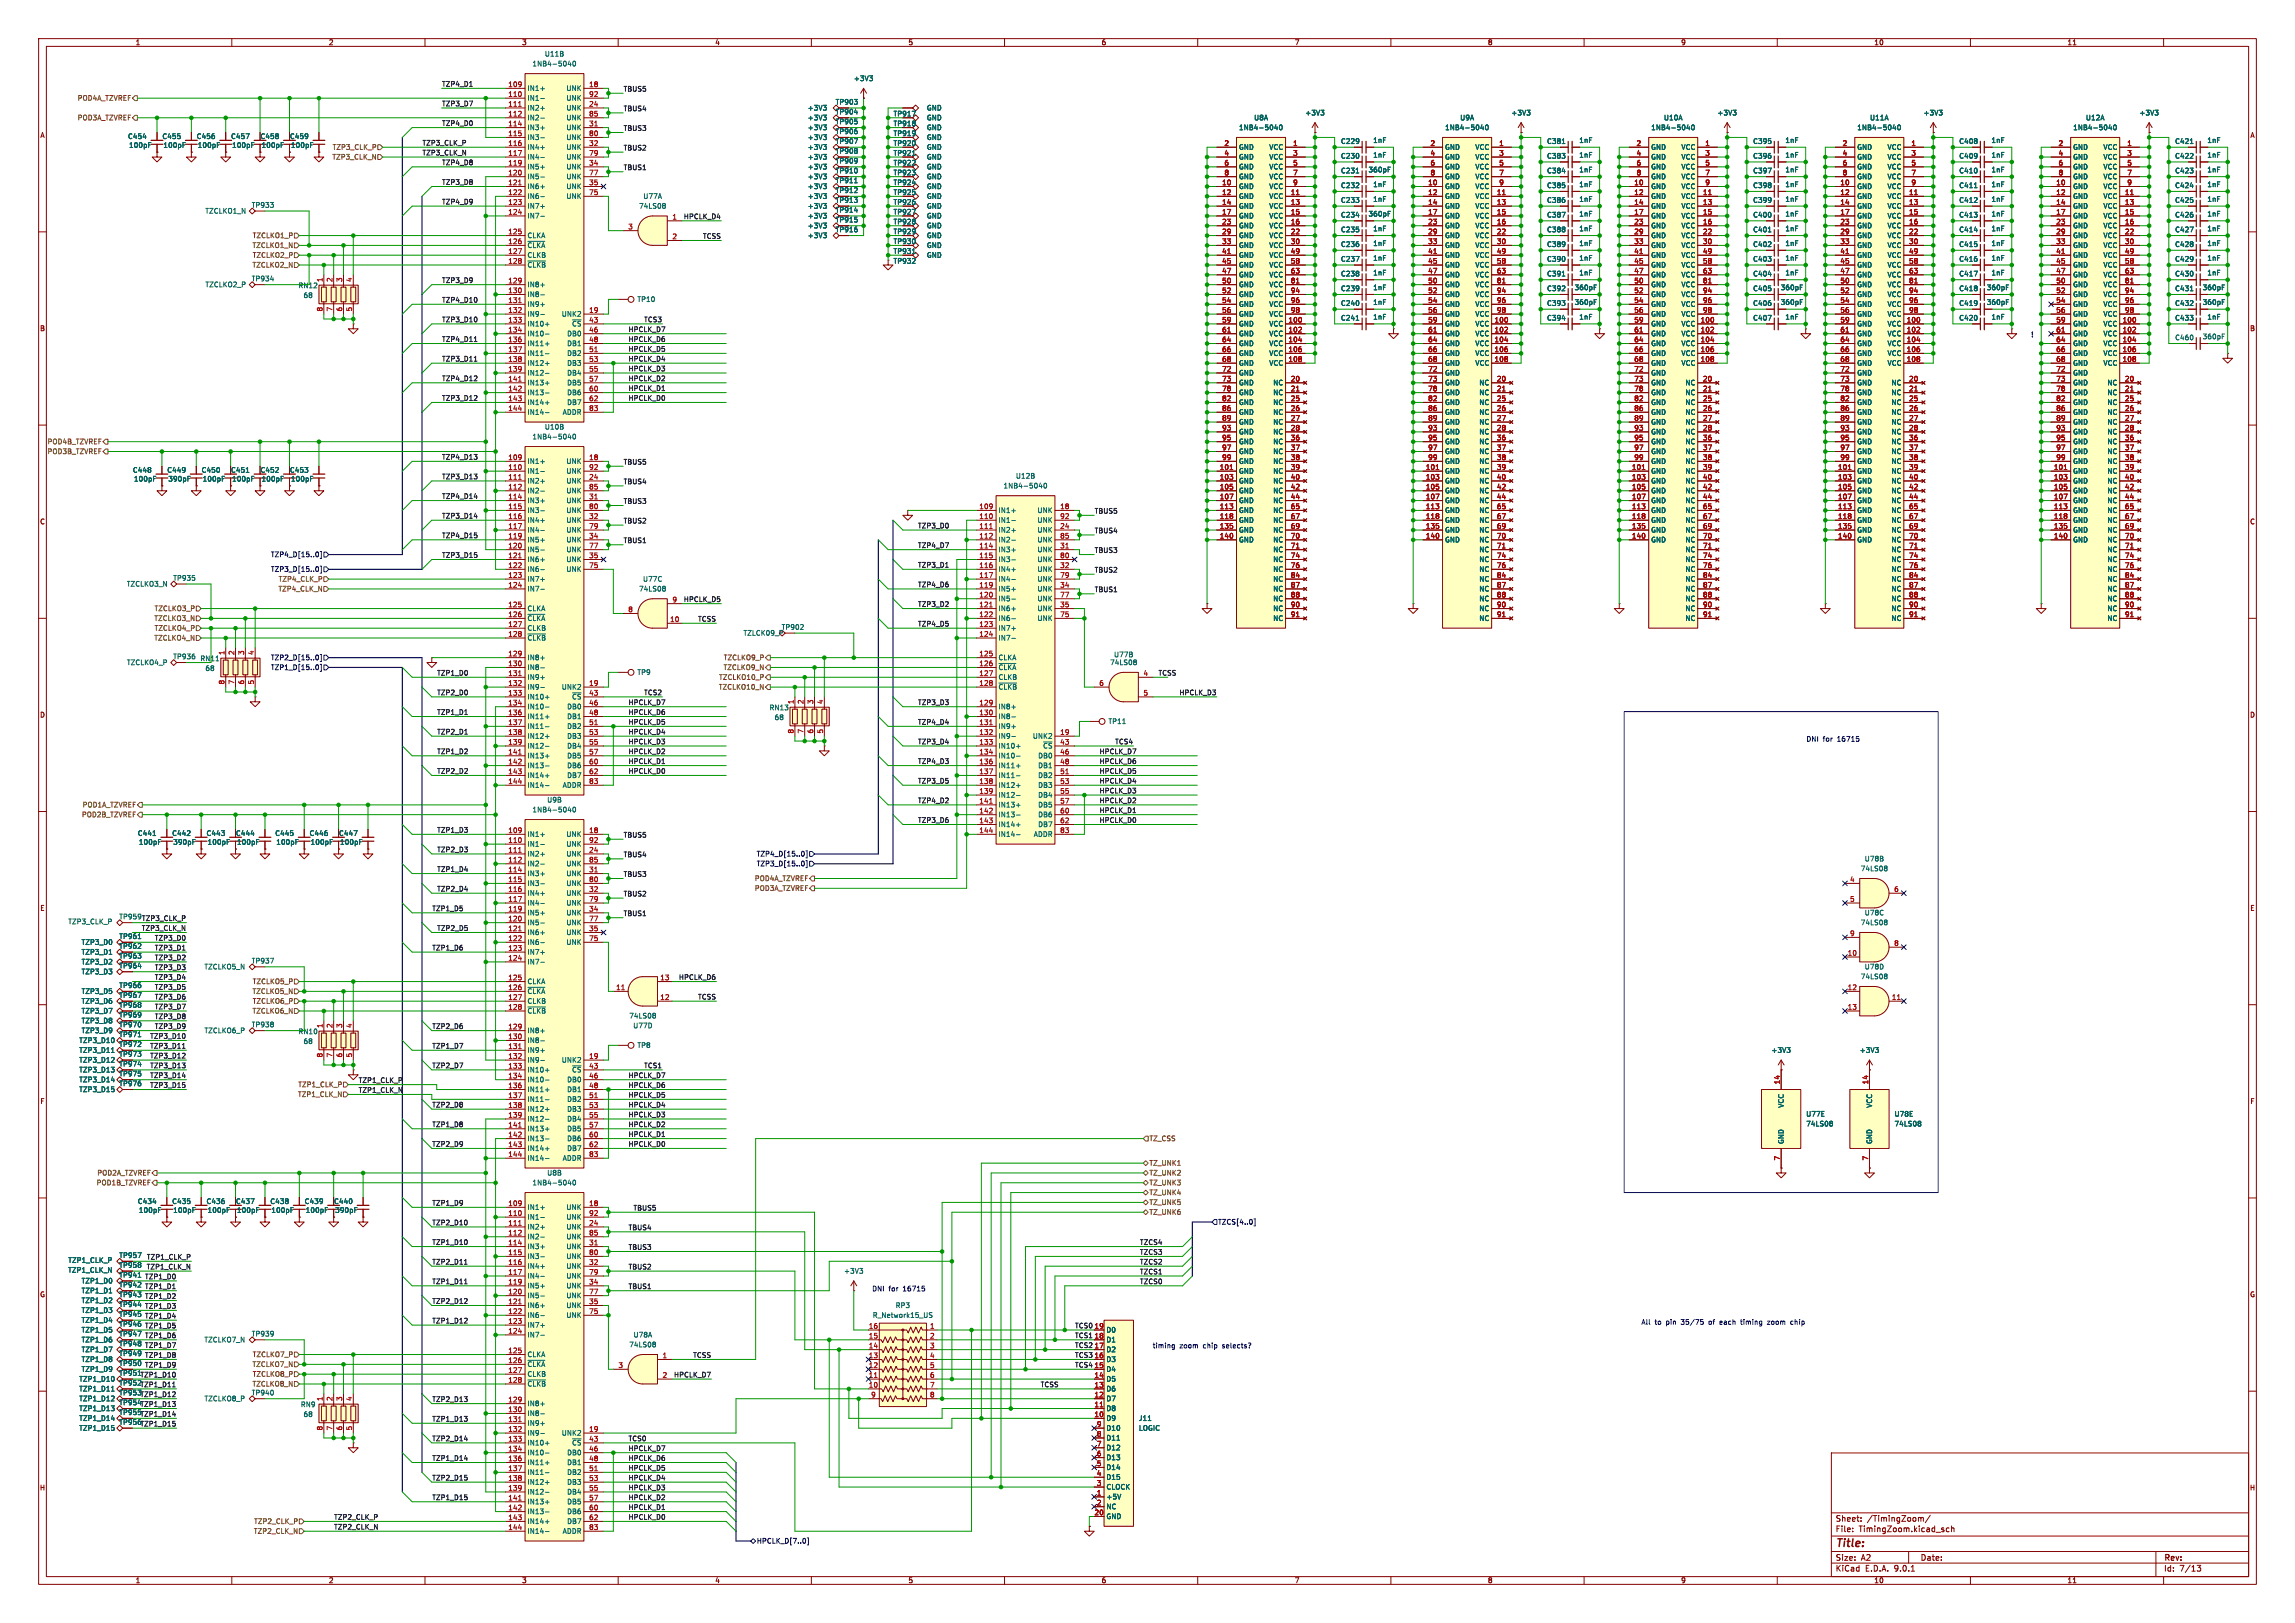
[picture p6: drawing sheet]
<svg xmlns="http://www.w3.org/2000/svg" width="594mm" height="420mm" viewBox="0 0 594 420" stroke-linecap="round" stroke-linejoin="round" font-family="sans-serif">
<defs><g id="words">
<text font-size="2.8" fill="#840000" x="475" y="400.9">Title:</text>
<g font-size="2.1" fill="#840000">
<text x="475" y="394">Sheet:</text>
<text x="483.2" y="394">/TimingZoom/</text>
<text x="475" y="396.7">File:</text>
<text x="481.1" y="396.7">TimingZoom.kicad_sch</text>
<text x="475" y="406.9">KiCad</text>
<text x="475" y="404.1">Size:</text>
<text x="481.7" y="404.1">A2</text>
<text x="482.7" y="406.9">E.D.A.</text>
<text x="490.3" y="406.9">9.0.1</text>
<text x="497" y="404.1">Date:</text>
<text x="560" y="404.3">Rev:</text>
<text x="560" y="406.9">Id:</text>
<text x="564.1" y="406.9">7/13</text>
</g>
<g font-size="1.8" fill="#840000">
<text x="35" y="11.9">1</text>
<text x="85" y="11.9">2</text>
<text x="135" y="11.9">3</text>
<text x="185" y="11.9">4</text>
<text x="235" y="11.9">5</text>
<text x="285" y="11.9">6</text>
<text x="335" y="11.9">7</text>
<text x="385" y="11.9">8</text>
<text x="435" y="11.9">9</text>
<text x="485" y="11.9">10</text>
<text x="535" y="11.9">11</text>
<text x="10.3" y="35.9">A</text>
<text x="216.2" y="32.4">TP905</text>
<text x="231.2" y="30.3">TP917</text>
<text x="231.2" y="32.9">TP918</text>
<text x="582.3" y="35.9">A</text>
<text x="67.6" y="38.5">100pF</text>
<text x="74.9" y="36.2">C459</text>
<text x="75.2" y="38.5">100pF</text>
<text x="216.2" y="37.4">TP907</text>
<text x="231.2" y="37.9">TP920</text>
<text x="231.2" y="40.5">TP921</text>
<text x="216.2" y="42.5">TP909</text>
<text x="231.2" y="43">TP922</text>
<text x="231.2" y="45.6">TP923</text>
<text x="354.1" y="44.8">360pF</text>
<text x="216.2" y="52.7">TP913</text>
<text x="231.2" y="55.7">TP927</text>
<text x="354.1" y="56.2">360pF</text>
<text x="216.2" y="60.3">TP916</text>
<text x="231.2" y="63.3">TP930</text>
<text x="407.4" y="75.3">360pF</text>
<text x="460.8" y="75.3">360pF</text>
<text x="514.1" y="75.3">360pF</text>
<text x="570" y="75.3">360pF</text>
<text x="407.4" y="79.1">360pF</text>
<text x="460.8" y="79.1">360pF</text>
<text x="514.1" y="79.1">360pF</text>
<text x="570" y="79.1">360pF</text>
<text x="10.3" y="85.9">B</text>
<text x="582.3" y="85.9">B</text>
<text x="10.3" y="135.9">C</text>
<text x="582.3" y="135.9">C</text>
<text x="10.3" y="185.9">D</text>
<text x="582.3" y="185.9">D</text>
<text x="60.9" y="216.5">C444</text>
<text x="61.2" y="218.8">100pF</text>
<text x="10.3" y="235.9">E</text>
<text x="582.3" y="235.9">E</text>
<text x="30.7" y="245.7">TP962</text>
<text x="30.7" y="250.8">TP964</text>
<text x="30.7" y="263.5">TP969</text>
<text x="30.7" y="261">TP968</text>
<text x="30.7" y="266">TP970</text>
<text x="30.7" y="278.7">TP975</text>
<text x="30.7" y="276.2">TP974</text>
<text x="10.3" y="285.9">F</text>
<text x="582.3" y="285.9">F</text>
<text x="60.9" y="311.8">C437</text>
<text x="86.3" y="311.8">C440</text>
<text x="61.2" y="314">100pF</text>
<text x="86.6" y="314">390pF</text>
<text x="10.3" y="335.9">G</text>
<text x="30.7" y="335.9">TP943</text>
<text x="30.7" y="333.3">TP942</text>
<text x="30.7" y="330.8">TP941</text>
<text x="582.3" y="335.9">G</text>
<text x="30.7" y="338.4">TP944</text>
<text x="30.7" y="346">TP947</text>
<text x="30.7" y="343.5">TP946</text>
<text x="30.7" y="348.6">TP948</text>
<text x="30.7" y="351.1">TP949</text>
<text x="30.7" y="358.7">TP952</text>
<text x="30.7" y="356.2">TP951</text>
<text x="30.7" y="361.3">TP953</text>
<text x="30.7" y="368.9">TP956TZP1_D15</text>
<text x="30.7" y="368.9">TP956</text>
<text x="10.2" y="385.9">H</text>
<text x="582.2" y="385.9">H</text>
<text x="35" y="409.9">1</text>
<text x="85" y="409.9">2</text>
<text x="135" y="409.9">3</text>
<text x="185" y="409.9">4</text>
<text x="235" y="409.9">5</text>
<text x="285" y="409.9">6</text>
<text x="335" y="409.9">7</text>
<text x="385" y="409.9">8</text>
<text x="435" y="409.9">9</text>
<text x="485" y="409.9">10</text>
<text x="535" y="409.9">11</text>
</g>
<g font-size="1.8" fill="#006464">
<text x="137.7" y="17.4">1NB4-5040</text>
<text x="140.9" y="14.8">U11B</text>
<text x="136.4" y="23.7">IN1+</text>
<text x="146.5" y="23.7">UNK</text>
<text x="220.9" y="21.2">+3V3</text>
<text x="136.4" y="26.3">IN1-</text>
<text x="136.4" y="28.8">IN2+</text>
<text x="146.5" y="26.3">UNK</text>
<text x="146.5" y="28.8">UNK</text>
<text x="208.9" y="28.8">+3V3</text>
<text x="216.2" y="27.3">TP903</text>
<text x="216.2" y="29.8">TP904</text>
<text x="239.8" y="28.8">GND</text>
<text x="136.4" y="31.3">IN2-</text>
<text x="136.4" y="33.9">IN3+</text>
<text x="146.5" y="31.3">UNK</text>
<text x="146.5" y="33.9">UNK</text>
<text x="208.9" y="33.9">+3V3</text>
<text x="208.9" y="31.3">+3V3</text>
<text x="216.2" y="34.9">TP906</text>
<text x="231.2" y="35.4">TP919</text>
<text x="239.8" y="31.3">GND</text>
<text x="239.8" y="33.9">GND</text>
<text x="320.6" y="33.9">1NB4-5040</text>
<text x="324.5" y="31.3">U8A</text>
<text x="337.7" y="30.1">+3V3</text>
<text x="373.9" y="33.9">1NB4-5040</text>
<text x="377.8" y="31.3">U9A</text>
<text x="391.1" y="30.1">+3V3</text>
<text x="427.3" y="33.9">1NB4-5040</text>
<text x="430.5" y="31.3">U10A</text>
<text x="444.4" y="30.1">+3V3</text>
<text x="480.6" y="33.9">1NB4-5040</text>
<text x="483.9" y="31.3">U11A</text>
<text x="497.7" y="30.1">+3V3</text>
<text x="536.5" y="33.9">1NB4-5040</text>
<text x="539.8" y="31.3">U12A</text>
<text x="553.6" y="30.1">+3V3</text>
<text x="33" y="36.2">C454</text>
<text x="33.3" y="38.5">100pF</text>
<text x="41.9" y="36.2">C455</text>
<text x="42.2" y="38.5">100pF</text>
<text x="50.8" y="36.2">C456</text>
<text x="51.1" y="38.5">100pF</text>
<text x="59.7" y="36.2">C457</text>
<text x="60" y="38.5">100pF</text>
<text x="67.3" y="36.2">C458</text>
<text x="136.4" y="36.4">IN3-</text>
<text x="136.4" y="39">IN4+</text>
<text x="136.4" y="41.5">IN4-</text>
<text x="146.5" y="36.4">UNK</text>
<text x="146.5" y="39">UNK</text>
<text x="146.5" y="41.5">UNK</text>
<text x="208.9" y="39">+3V3</text>
<text x="208.9" y="41.5">+3V3</text>
<text x="208.9" y="36.4">+3V3</text>
<text x="216.2" y="40">TP908</text>
<text x="239.8" y="41.5">GND</text>
<text x="239.8" y="36.4">GND</text>
<text x="239.8" y="39">GND</text>
<text x="320.5" y="39">GND</text>
<text x="320.5" y="41.5">GND</text>
<text x="328.4" y="39">VCC</text>
<text x="328.4" y="41.5">VCC</text>
<text x="347" y="37.4">C229</text>
<text x="347" y="41.2">C230</text>
<text x="355.3" y="37.2">1nF</text>
<text x="355.3" y="41">1nF</text>
<text x="373.9" y="39">GND</text>
<text x="373.9" y="41.5">GND</text>
<text x="381.7" y="39">VCC</text>
<text x="381.7" y="41.5">VCC</text>
<text x="400.3" y="37.4">C381</text>
<text x="400.3" y="41.2">C383</text>
<text x="408.6" y="37.2">1nF</text>
<text x="408.6" y="41">1nF</text>
<text x="427.2" y="39">GND</text>
<text x="427.2" y="41.5">GND</text>
<text x="435.1" y="39">VCC</text>
<text x="435.1" y="41.5">VCC</text>
<text x="453.6" y="37.4">C395</text>
<text x="453.6" y="41.2">C396</text>
<text x="462" y="37.2">1nF</text>
<text x="462" y="41">1nF</text>
<text x="480.6" y="39">GND</text>
<text x="480.6" y="41.5">GND</text>
<text x="488.4" y="39">VCC</text>
<text x="488.4" y="41.5">VCC</text>
<text x="507" y="37.4">C408</text>
<text x="507" y="41.2">C409</text>
<text x="515.3" y="37.2">1nF</text>
<text x="515.3" y="41">1nF</text>
<text x="536.4" y="39">GND</text>
<text x="536.4" y="41.5">GND</text>
<text x="544.3" y="39">VCC</text>
<text x="544.3" y="41.5">VCC</text>
<text x="562.9" y="41.2">C422</text>
<text x="562.9" y="37.4">C421</text>
<text x="571.2" y="41">1nF</text>
<text x="571.2" y="37.2">1nF</text>
<text x="136.4" y="44">IN5+</text>
<text x="136.4" y="46.6">IN5-</text>
<text x="146.5" y="44">UNK</text>
<text x="146.5" y="46.6">UNK</text>
<text x="208.9" y="44">+3V3</text>
<text x="208.9" y="46.6">+3V3</text>
<text x="216.2" y="45.1">TP910</text>
<text x="216.2" y="47.6">TP911</text>
<text x="239.8" y="44">GND</text>
<text x="239.8" y="46.6">GND</text>
<text x="320.5" y="44">GND</text>
<text x="320.5" y="46.6">GND</text>
<text x="328.4" y="44">VCC</text>
<text x="328.4" y="46.6">VCC</text>
<text x="347" y="45.1">C231</text>
<text x="373.9" y="44">GND</text>
<text x="373.9" y="46.6">GND</text>
<text x="381.7" y="44">VCC</text>
<text x="381.7" y="46.6">VCC</text>
<text x="400.3" y="45.1">C384</text>
<text x="408.6" y="44.8">1nF</text>
<text x="427.2" y="44">GND</text>
<text x="427.2" y="46.6">GND</text>
<text x="435.1" y="44">VCC</text>
<text x="435.1" y="46.6">VCC</text>
<text x="453.6" y="45.1">C397</text>
<text x="462" y="44.8">1nF</text>
<text x="480.6" y="44">GND</text>
<text x="480.6" y="46.6">GND</text>
<text x="488.4" y="44">VCC</text>
<text x="488.4" y="46.6">VCC</text>
<text x="507" y="45.1">C410</text>
<text x="515.3" y="44.8">1nF</text>
<text x="536.4" y="44">GND</text>
<text x="536.4" y="46.6">GND</text>
<text x="544.3" y="44">VCC</text>
<text x="544.3" y="46.6">VCC</text>
<text x="562.9" y="45.1">C423</text>
<text x="571.2" y="44.8">1nF</text>
<text x="65" y="53.9">TP933</text>
<text x="136.4" y="49.1">IN6+</text>
<text x="136.4" y="51.7">IN6-</text>
<text x="146.5" y="49.1">UNK</text>
<text x="146.5" y="51.7">UNK</text>
<text x="166.4" y="51.7">U77A</text>
<text x="208.9" y="49.1">+3V3</text>
<text x="208.9" y="51.7">+3V3</text>
<text x="216.2" y="50.1">TP912</text>
<text x="231.2" y="48.1">TP924</text>
<text x="231.2" y="53.2">TP926</text>
<text x="231.2" y="50.6">TP925</text>
<text x="239.8" y="51.7">GND</text>
<text x="239.8" y="49.1">GND</text>
<text x="320.5" y="49.1">GND</text>
<text x="320.5" y="51.7">GND</text>
<text x="328.4" y="49.1">VCC</text>
<text x="328.4" y="51.7">VCC</text>
<text x="347" y="52.7">C233</text>
<text x="347" y="48.9">C232</text>
<text x="355.3" y="52.4">1nF</text>
<text x="355.3" y="48.6">1nF</text>
<text x="373.9" y="49.1">GND</text>
<text x="373.9" y="51.7">GND</text>
<text x="381.7" y="49.1">VCC</text>
<text x="381.7" y="51.7">VCC</text>
<text x="400.3" y="48.9">C385</text>
<text x="400.3" y="52.7">C386</text>
<text x="408.6" y="48.6">1nF</text>
<text x="408.6" y="52.4">1nF</text>
<text x="427.2" y="49.1">GND</text>
<text x="427.2" y="51.7">GND</text>
<text x="435.1" y="49.1">VCC</text>
<text x="435.1" y="51.7">VCC</text>
<text x="453.6" y="48.9">C398</text>
<text x="453.6" y="52.7">C399</text>
<text x="462" y="48.6">1nF</text>
<text x="462" y="52.4">1nF</text>
<text x="480.6" y="49.1">GND</text>
<text x="480.6" y="51.7">GND</text>
<text x="488.4" y="49.1">VCC</text>
<text x="488.4" y="51.7">VCC</text>
<text x="507" y="48.9">C411</text>
<text x="507" y="52.7">C412</text>
<text x="515.3" y="48.6">1nF</text>
<text x="515.3" y="52.4">1nF</text>
<text x="536.4" y="49.1">GND</text>
<text x="536.4" y="51.7">GND</text>
<text x="544.3" y="49.1">VCC</text>
<text x="544.3" y="51.7">VCC</text>
<text x="562.9" y="48.9">C424</text>
<text x="562.9" y="52.7">C425</text>
<text x="571.2" y="48.6">1nF</text>
<text x="571.2" y="52.4">1nF</text>
<text x="53" y="55.5">TZCLKO1_N</text>
<text x="136.4" y="54.2">IN7+</text>
<text x="136.4" y="56.7">IN7-</text>
<text x="165.3" y="54.2">74LS08</text>
<text x="208.9" y="54.2">+3V3</text>
<text x="208.9" y="56.7">+3V3</text>
<text x="208.9" y="59.3">+3V3</text>
<text x="216.2" y="55.2">TP914</text>
<text x="216.2" y="57.8">TP915</text>
<text x="231.2" y="58.3">TP928</text>
<text x="239.8" y="59.3">GND</text>
<text x="239.8" y="54.2">GND</text>
<text x="239.8" y="56.7">GND</text>
<text x="320.5" y="54.2">GND</text>
<text x="320.5" y="56.7">GND</text>
<text x="320.5" y="59.3">GND</text>
<text x="328.4" y="54.2">VCC</text>
<text x="328.4" y="56.7">VCC</text>
<text x="328.4" y="59.3">VCC</text>
<text x="347" y="56.5">C234</text>
<text x="373.9" y="54.2">GND</text>
<text x="373.9" y="56.7">GND</text>
<text x="373.9" y="59.3">GND</text>
<text x="381.7" y="54.2">VCC</text>
<text x="381.7" y="56.7">VCC</text>
<text x="381.7" y="59.3">VCC</text>
<text x="400.3" y="56.5">C387</text>
<text x="408.6" y="56.2">1nF</text>
<text x="427.2" y="54.2">GND</text>
<text x="427.2" y="56.7">GND</text>
<text x="427.2" y="59.3">GND</text>
<text x="435.1" y="54.2">VCC</text>
<text x="435.1" y="56.7">VCC</text>
<text x="435.1" y="59.3">VCC</text>
<text x="453.6" y="56.5">C400</text>
<text x="462" y="56.2">1nF</text>
<text x="480.6" y="54.2">GND</text>
<text x="480.6" y="56.7">GND</text>
<text x="480.6" y="59.3">GND</text>
<text x="488.4" y="54.2">VCC</text>
<text x="488.4" y="56.7">VCC</text>
<text x="488.4" y="59.3">VCC</text>
<text x="507" y="56.5">C413</text>
<text x="515.3" y="56.2">1nF</text>
<text x="536.4" y="54.2">GND</text>
<text x="536.4" y="56.7">GND</text>
<text x="536.4" y="59.3">GND</text>
<text x="544.3" y="54.2">VCC</text>
<text x="544.3" y="56.7">VCC</text>
<text x="544.3" y="59.3">VCC</text>
<text x="562.9" y="56.5">C426</text>
<text x="571.2" y="56.2">1nF</text>
<text x="136.4" y="61.8">CLKA</text>
<text x="136.4" y="64.4">~{CLKA}</text>
<text x="208.9" y="61.8">+3V3</text>
<text x="231.2" y="65.9">TP931</text>
<text x="231.2" y="60.8">TP929</text>
<text x="239.8" y="61.8">GND</text>
<text x="239.8" y="64.4">GND</text>
<text x="320.5" y="61.8">GND</text>
<text x="320.5" y="64.4">GND</text>
<text x="328.4" y="61.8">VCC</text>
<text x="328.4" y="64.4">VCC</text>
<text x="347" y="64.1">C236</text>
<text x="347" y="60.3">C235</text>
<text x="355.3" y="63.9">1nF</text>
<text x="355.3" y="60">1nF</text>
<text x="373.9" y="61.8">GND</text>
<text x="373.9" y="64.4">GND</text>
<text x="381.7" y="61.8">VCC</text>
<text x="381.7" y="64.4">VCC</text>
<text x="400.3" y="64.1">C389</text>
<text x="400.3" y="60.3">C388</text>
<text x="408.6" y="63.9">1nF</text>
<text x="408.6" y="60">1nF</text>
<text x="427.2" y="61.8">GND</text>
<text x="427.2" y="64.4">GND</text>
<text x="435.1" y="61.8">VCC</text>
<text x="435.1" y="64.4">VCC</text>
<text x="453.6" y="60.3">C401</text>
<text x="453.6" y="64.1">C402</text>
<text x="462" y="60">1nF</text>
<text x="462" y="63.9">1nF</text>
<text x="480.6" y="61.8">GND</text>
<text x="480.6" y="64.4">GND</text>
<text x="488.4" y="61.8">VCC</text>
<text x="488.4" y="64.4">VCC</text>
<text x="507" y="64.1">C415</text>
<text x="507" y="60.3">C414</text>
<text x="515.3" y="63.9">1nF</text>
<text x="515.3" y="60">1nF</text>
<text x="536.4" y="61.8">GND</text>
<text x="536.4" y="64.4">GND</text>
<text x="544.3" y="61.8">VCC</text>
<text x="544.3" y="64.4">VCC</text>
<text x="562.9" y="64.1">C428</text>
<text x="562.9" y="60.3">C427</text>
<text x="571.2" y="63.9">1nF</text>
<text x="571.2" y="60">1nF</text>
<text x="136.4" y="66.9">CLKB</text>
<text x="136.4" y="69.4">~{CLKB}</text>
<text x="231.2" y="68.4">TP932</text>
<text x="239.8" y="66.9">GND</text>
<text x="320.5" y="66.9">GND</text>
<text x="320.5" y="69.4">GND</text>
<text x="320.5" y="72">GND</text>
<text x="328.4" y="66.9">VCC</text>
<text x="328.4" y="69.4">VCC</text>
<text x="328.4" y="72">VCC</text>
<text x="347" y="67.9">C237</text>
<text x="347" y="71.7">C238</text>
<text x="355.3" y="67.7">1nF</text>
<text x="355.3" y="71.5">1nF</text>
<text x="373.9" y="66.9">GND</text>
<text x="373.9" y="69.4">GND</text>
<text x="373.9" y="72">GND</text>
<text x="381.7" y="66.9">VCC</text>
<text x="381.7" y="69.4">VCC</text>
<text x="381.7" y="72">VCC</text>
<text x="400.3" y="67.9">C390</text>
<text x="400.3" y="71.7">C391</text>
<text x="408.6" y="67.7">1nF</text>
<text x="408.6" y="71.5">1nF</text>
<text x="427.2" y="66.9">GND</text>
<text x="427.2" y="69.4">GND</text>
<text x="427.2" y="72">GND</text>
<text x="435.1" y="66.9">VCC</text>
<text x="435.1" y="69.4">VCC</text>
<text x="435.1" y="72">VCC</text>
<text x="453.6" y="71.7">C404</text>
<text x="453.6" y="67.9">C403</text>
<text x="462" y="71.5">1nF</text>
<text x="462" y="67.7">1nF</text>
<text x="480.6" y="66.9">GND</text>
<text x="480.6" y="69.4">GND</text>
<text x="480.6" y="72">GND</text>
<text x="488.4" y="66.9">VCC</text>
<text x="488.4" y="69.4">VCC</text>
<text x="488.4" y="72">VCC</text>
<text x="507" y="71.7">C417</text>
<text x="507" y="67.9">C416</text>
<text x="515.3" y="71.5">1nF</text>
<text x="515.3" y="67.7">1nF</text>
<text x="536.4" y="66.9">GND</text>
<text x="536.4" y="69.4">GND</text>
<text x="536.4" y="72">GND</text>
<text x="544.3" y="66.9">VCC</text>
<text x="544.3" y="69.4">VCC</text>
<text x="544.3" y="72">VCC</text>
<text x="562.9" y="71.7">C430</text>
<text x="562.9" y="67.9">C429</text>
<text x="571.2" y="71.5">1nF</text>
<text x="571.2" y="67.7">1nF</text>
<text x="53.1" y="74.5">TZCLKO2_P</text>
<text x="65" y="73">TP934</text>
<text x="77.1" y="74.8">RN12</text>
<text x="78.4" y="77.3">68</text>
<text x="83.6" y="73.1" transform="rotate(-90 83.6 73.1)">1</text>
<text x="136.4" y="74.5">IN8+</text>
<text x="136.4" y="77.1">IN8-</text>
<text x="320.5" y="74.5">GND</text>
<text x="320.5" y="77.1">GND</text>
<text x="328.4" y="74.5">VCC</text>
<text x="328.4" y="77.1">VCC</text>
<text x="347" y="75.5">C239</text>
<text x="355.3" y="75.3">1nF</text>
<text x="373.9" y="74.5">GND</text>
<text x="373.9" y="77.1">GND</text>
<text x="381.7" y="74.5">VCC</text>
<text x="381.7" y="77.1">VCC</text>
<text x="400.3" y="75.5">C392</text>
<text x="427.2" y="74.5">GND</text>
<text x="427.2" y="77.1">GND</text>
<text x="435.1" y="74.5">VCC</text>
<text x="435.1" y="77.1">VCC</text>
<text x="453.6" y="75.5">C405</text>
<text x="480.6" y="74.5">GND</text>
<text x="480.6" y="77.1">GND</text>
<text x="488.4" y="74.5">VCC</text>
<text x="488.4" y="77.1">VCC</text>
<text x="507" y="75.5">C418</text>
<text x="536.4" y="74.5">GND</text>
<text x="536.4" y="77.1">GND</text>
<text x="544.3" y="74.5">VCC</text>
<text x="544.3" y="77.1">VCC</text>
<text x="562.9" y="75.5">C431</text>
<text x="136.4" y="79.6">IN9+</text>
<text x="136.4" y="82.1">IN9-</text>
<text x="145.3" y="82.1">UNK2</text>
<text x="164.9" y="78.3">TP10</text>
<text x="320.5" y="79.6">GND</text>
<text x="320.5" y="82.1">GND</text>
<text x="328.4" y="79.6">VCC</text>
<text x="328.4" y="82.1">VCC</text>
<text x="347" y="83.2">C241</text>
<text x="347" y="79.3">C240</text>
<text x="355.3" y="82.9">1nF</text>
<text x="355.3" y="79.1">1nF</text>
<text x="373.9" y="79.6">GND</text>
<text x="373.9" y="82.1">GND</text>
<text x="381.7" y="79.6">VCC</text>
<text x="381.7" y="82.1">VCC</text>
<text x="400.3" y="83.2">C394</text>
<text x="400.3" y="79.3">C393</text>
<text x="408.6" y="82.9">1nF</text>
<text x="427.2" y="79.6">GND</text>
<text x="427.2" y="82.1">GND</text>
<text x="435.1" y="79.6">VCC</text>
<text x="435.1" y="82.1">VCC</text>
<text x="453.6" y="83.2">C407</text>
<text x="453.6" y="79.3">C406</text>
<text x="462" y="82.9">1nF</text>
<text x="480.6" y="79.6">GND</text>
<text x="480.6" y="82.1">GND</text>
<text x="488.4" y="79.6">VCC</text>
<text x="488.4" y="82.1">VCC</text>
<text x="507" y="83.2">C420</text>
<text x="507" y="79.3">C419</text>
<text x="515.3" y="82.9">1nF</text>
<text x="536.4" y="79.6">GND</text>
<text x="536.4" y="82.1">GND</text>
<text x="544.3" y="79.6">VCC</text>
<text x="544.3" y="82.1">VCC</text>
<text x="562.9" y="83.2">C433</text>
<text x="562.9" y="79.3">C432</text>
<text x="571.2" y="82.9">1nF</text>
<text x="136.4" y="84.7">IN10+</text>
<text x="136.4" y="87.2">IN10-</text>
<text x="136.4" y="89.8">IN11+</text>
<text x="146.7" y="87.2">DB0</text>
<text x="146.7" y="89.8">DB1</text>
<text x="147.9" y="84.7">~{CS}</text>
<text x="320.5" y="84.7">GND</text>
<text x="320.5" y="87.2">GND</text>
<text x="320.5" y="89.8">GND</text>
<text x="328.4" y="84.7">VCC</text>
<text x="328.4" y="87.2">VCC</text>
<text x="328.4" y="89.8">VCC</text>
<text x="373.9" y="84.7">GND</text>
<text x="373.9" y="87.2">GND</text>
<text x="373.9" y="89.8">GND</text>
<text x="381.7" y="84.7">VCC</text>
<text x="381.7" y="87.2">VCC</text>
<text x="381.7" y="89.8">VCC</text>
<text x="427.2" y="84.7">GND</text>
<text x="427.2" y="87.2">GND</text>
<text x="427.2" y="89.8">GND</text>
<text x="435.1" y="84.7">VCC</text>
<text x="435.1" y="87.2">VCC</text>
<text x="435.1" y="89.8">VCC</text>
<text x="480.6" y="84.7">GND</text>
<text x="480.6" y="87.2">GND</text>
<text x="480.6" y="89.8">GND</text>
<text x="488.4" y="84.7">VCC</text>
<text x="488.4" y="87.2">VCC</text>
<text x="488.4" y="89.8">VCC</text>
<text x="536.4" y="84.7">GND</text>
<text x="536.4" y="87.2">GND</text>
<text x="536.4" y="89.8">GND</text>
<text x="544.3" y="84.7">VCC</text>
<text x="544.3" y="87.2">VCC</text>
<text x="544.3" y="89.8">VCC</text>
<text x="562.9" y="88.2">C460</text>
<text x="570" y="88">360pF</text>
<text x="136.4" y="92.3">IN11-</text>
<text x="136.4" y="94.8">IN12+</text>
<text x="146.7" y="92.3">DB2</text>
<text x="146.7" y="94.8">DB3</text>
<text x="320.5" y="92.3">GND</text>
<text x="320.5" y="94.8">GND</text>
<text x="328.4" y="92.3">VCC</text>
<text x="328.4" y="94.8">VCC</text>
<text x="373.9" y="92.3">GND</text>
<text x="373.9" y="94.8">GND</text>
<text x="381.7" y="92.3">VCC</text>
<text x="381.7" y="94.8">VCC</text>
<text x="427.2" y="92.3">GND</text>
<text x="427.2" y="94.8">GND</text>
<text x="435.1" y="92.3">VCC</text>
<text x="435.1" y="94.8">VCC</text>
<text x="480.6" y="92.3">GND</text>
<text x="480.6" y="94.8">GND</text>
<text x="488.4" y="92.3">VCC</text>
<text x="488.4" y="94.8">VCC</text>
<text x="536.4" y="92.3">GND</text>
<text x="536.4" y="94.8">GND</text>
<text x="544.3" y="92.3">VCC</text>
<text x="544.3" y="94.8">VCC</text>
<text x="136.4" y="97.4">IN12-</text>
<text x="136.4" y="99.9">IN13+</text>
<text x="146.7" y="97.4">DB4</text>
<text x="146.7" y="99.9">DB5</text>
<text x="320.5" y="97.4">GND</text>
<text x="320.5" y="99.9">GND</text>
<text x="329.4" y="99.9">NC</text>
<text x="373.9" y="97.4">GND</text>
<text x="373.9" y="99.9">GND</text>
<text x="382.8" y="99.9">NC</text>
<text x="427.2" y="97.4">GND</text>
<text x="427.2" y="99.9">GND</text>
<text x="436.1" y="99.9">NC</text>
<text x="480.6" y="97.4">GND</text>
<text x="480.6" y="99.9">GND</text>
<text x="489.4" y="99.9">NC</text>
<text x="536.4" y="97.4">GND</text>
<text x="536.4" y="99.9">GND</text>
<text x="545.3" y="99.9">NC</text>
<text x="136.4" y="102.5">IN13-</text>
<text x="136.4" y="105">IN14+</text>
<text x="136.4" y="107.5">IN14-</text>
<text x="145.5" y="107.5">ADDR</text>
<text x="146.7" y="102.5">DB6</text>
<text x="146.7" y="105">DB7</text>
<text x="320.5" y="102.5">GND</text>
<text x="320.5" y="105">GND</text>
<text x="320.5" y="107.5">GND</text>
<text x="329.4" y="102.5">NC</text>
<text x="329.4" y="105">NC</text>
<text x="329.4" y="107.5">NC</text>
<text x="373.9" y="102.5">GND</text>
<text x="373.9" y="105">GND</text>
<text x="373.9" y="107.5">GND</text>
<text x="382.8" y="102.5">NC</text>
<text x="382.8" y="105">NC</text>
<text x="382.8" y="107.5">NC</text>
<text x="427.2" y="102.5">GND</text>
<text x="427.2" y="105">GND</text>
<text x="427.2" y="107.5">GND</text>
<text x="436.1" y="102.5">NC</text>
<text x="436.1" y="105">NC</text>
<text x="436.1" y="107.5">NC</text>
<text x="480.6" y="102.5">GND</text>
<text x="480.6" y="105">GND</text>
<text x="480.6" y="107.5">GND</text>
<text x="489.4" y="102.5">NC</text>
<text x="489.4" y="105">NC</text>
<text x="489.4" y="107.5">NC</text>
<text x="536.4" y="102.5">GND</text>
<text x="536.4" y="105">GND</text>
<text x="536.4" y="107.5">GND</text>
<text x="545.3" y="102.5">NC</text>
<text x="545.3" y="105">NC</text>
<text x="545.3" y="107.5">NC</text>
<text x="137.7" y="113.9">1NB4-5040</text>
<text x="140.9" y="111.4">U10B</text>
<text x="320.5" y="110.1">GND</text>
<text x="320.5" y="112.6">GND</text>
<text x="329.4" y="110.1">NC</text>
<text x="329.4" y="112.6">NC</text>
<text x="373.9" y="110.1">GND</text>
<text x="373.9" y="112.6">GND</text>
<text x="382.8" y="110.1">NC</text>
<text x="382.8" y="112.6">NC</text>
<text x="427.2" y="110.1">GND</text>
<text x="427.2" y="112.6">GND</text>
<text x="436.1" y="110.1">NC</text>
<text x="436.1" y="112.6">NC</text>
<text x="480.6" y="110.1">GND</text>
<text x="480.6" y="112.6">GND</text>
<text x="489.4" y="110.1">NC</text>
<text x="489.4" y="112.6">NC</text>
<text x="536.4" y="110.1">GND</text>
<text x="536.4" y="112.6">GND</text>
<text x="545.3" y="110.1">NC</text>
<text x="545.3" y="112.6">NC</text>
<text x="320.5" y="115.2">GND</text>
<text x="320.5" y="117.7">GND</text>
<text x="329.4" y="115.2">NC</text>
<text x="329.4" y="117.7">NC</text>
<text x="373.9" y="115.2">GND</text>
<text x="373.9" y="117.7">GND</text>
<text x="382.8" y="115.2">NC</text>
<text x="382.8" y="117.7">NC</text>
<text x="427.2" y="115.2">GND</text>
<text x="427.2" y="117.7">GND</text>
<text x="436.1" y="115.2">NC</text>
<text x="436.1" y="117.7">NC</text>
<text x="480.6" y="115.2">GND</text>
<text x="480.6" y="117.7">GND</text>
<text x="489.4" y="115.2">NC</text>
<text x="489.4" y="117.7">NC</text>
<text x="536.4" y="115.2">GND</text>
<text x="536.4" y="117.7">GND</text>
<text x="545.3" y="115.2">NC</text>
<text x="545.3" y="117.7">NC</text>
<text x="34.3" y="122.5">C448</text>
<text x="34.6" y="124.8">100pF</text>
<text x="43.2" y="122.5">C449</text>
<text x="43.4" y="124.8">390pF</text>
<text x="52.1" y="122.5">C450</text>
<text x="52.3" y="124.8">100pF</text>
<text x="59.7" y="122.5">C451</text>
<text x="60" y="124.8">100pF</text>
<text x="67.3" y="122.5">C452</text>
<text x="67.6" y="124.8">100pF</text>
<text x="74.9" y="122.5">C453</text>
<text x="75.2" y="124.8">100pF</text>
<text x="136.4" y="120.2">IN1+</text>
<text x="136.4" y="122.8">IN1-</text>
<text x="136.4" y="125.3">IN2+</text>
<text x="146.5" y="120.2">UNK</text>
<text x="146.5" y="122.8">UNK</text>
<text x="146.5" y="125.3">UNK</text>
<text x="262.8" y="124.1">U12B</text>
<text x="320.5" y="120.2">GND</text>
<text x="320.5" y="122.8">GND</text>
<text x="320.5" y="125.3">GND</text>
<text x="329.4" y="120.2">NC</text>
<text x="329.4" y="122.8">NC</text>
<text x="329.4" y="125.3">NC</text>
<text x="373.9" y="120.2">GND</text>
<text x="373.9" y="122.8">GND</text>
<text x="373.9" y="125.3">GND</text>
<text x="382.8" y="120.2">NC</text>
<text x="382.8" y="122.8">NC</text>
<text x="382.8" y="125.3">NC</text>
<text x="427.2" y="120.2">GND</text>
<text x="427.2" y="122.8">GND</text>
<text x="427.2" y="125.3">GND</text>
<text x="436.1" y="120.2">NC</text>
<text x="436.1" y="122.8">NC</text>
<text x="436.1" y="125.3">NC</text>
<text x="480.6" y="120.2">GND</text>
<text x="480.6" y="122.8">GND</text>
<text x="480.6" y="125.3">GND</text>
<text x="489.4" y="120.2">NC</text>
<text x="489.4" y="122.8">NC</text>
<text x="489.4" y="125.3">NC</text>
<text x="536.4" y="120.2">GND</text>
<text x="536.4" y="122.8">GND</text>
<text x="536.4" y="125.3">GND</text>
<text x="545.3" y="120.2">NC</text>
<text x="545.3" y="122.8">NC</text>
<text x="545.3" y="125.3">NC</text>
<text x="136.4" y="127.9">IN2-</text>
<text x="136.4" y="130.4">IN3+</text>
<text x="146.5" y="127.9">UNK</text>
<text x="146.5" y="130.4">UNK</text>
<text x="259.6" y="126.6">1NB4-5040</text>
<text x="320.5" y="127.9">GND</text>
<text x="320.5" y="130.4">GND</text>
<text x="329.4" y="127.9">NC</text>
<text x="329.4" y="130.4">NC</text>
<text x="373.9" y="127.9">GND</text>
<text x="373.9" y="130.4">GND</text>
<text x="382.8" y="127.9">NC</text>
<text x="382.8" y="130.4">NC</text>
<text x="427.2" y="127.9">GND</text>
<text x="427.2" y="130.4">GND</text>
<text x="436.1" y="127.9">NC</text>
<text x="436.1" y="130.4">NC</text>
<text x="480.6" y="127.9">GND</text>
<text x="480.6" y="130.4">GND</text>
<text x="489.4" y="127.9">NC</text>
<text x="489.4" y="130.4">NC</text>
<text x="536.4" y="127.9">GND</text>
<text x="536.4" y="130.4">GND</text>
<text x="545.3" y="127.9">NC</text>
<text x="545.3" y="130.4">NC</text>
<text x="136.4" y="132.9">IN3-</text>
<text x="136.4" y="135.5">IN4+</text>
<text x="146.5" y="132.9">UNK</text>
<text x="146.5" y="135.5">UNK</text>
<text x="258.3" y="132.9">IN1+</text>
<text x="258.3" y="135.5">IN1-</text>
<text x="268.4" y="132.9">UNK</text>
<text x="268.4" y="135.5">UNK</text>
<text x="320.5" y="132.9">GND</text>
<text x="320.5" y="135.5">GND</text>
<text x="329.4" y="132.9">NC</text>
<text x="329.4" y="135.5">NC</text>
<text x="373.9" y="132.9">GND</text>
<text x="373.9" y="135.5">GND</text>
<text x="382.8" y="132.9">NC</text>
<text x="382.8" y="135.5">NC</text>
<text x="427.2" y="132.9">GND</text>
<text x="427.2" y="135.5">GND</text>
<text x="436.1" y="132.9">NC</text>
<text x="436.1" y="135.5">NC</text>
<text x="480.6" y="132.9">GND</text>
<text x="480.6" y="135.5">GND</text>
<text x="489.4" y="132.9">NC</text>
<text x="489.4" y="135.5">NC</text>
<text x="536.4" y="132.9">GND</text>
<text x="536.4" y="135.5">GND</text>
<text x="545.3" y="132.9">NC</text>
<text x="545.3" y="135.5">NC</text>
<text x="136.4" y="138">IN4-</text>
<text x="136.4" y="140.6">IN5+</text>
<text x="136.4" y="143.1">IN5-</text>
<text x="146.5" y="138">UNK</text>
<text x="146.5" y="140.6">UNK</text>
<text x="146.5" y="143.1">UNK</text>
<text x="258.3" y="138">IN2+</text>
<text x="258.3" y="140.6">IN2-</text>
<text x="258.3" y="143.1">IN3+</text>
<text x="268.4" y="138">UNK</text>
<text x="268.4" y="140.6">UNK</text>
<text x="268.4" y="143.1">UNK</text>
<text x="320.5" y="138">GND</text>
<text x="320.5" y="140.6">GND</text>
<text x="329.4" y="138">NC</text>
<text x="329.4" y="140.6">NC</text>
<text x="329.4" y="143.1">NC</text>
<text x="373.9" y="138">GND</text>
<text x="373.9" y="140.6">GND</text>
<text x="382.8" y="138">NC</text>
<text x="382.8" y="140.6">NC</text>
<text x="382.8" y="143.1">NC</text>
<text x="427.2" y="138">GND</text>
<text x="427.2" y="140.6">GND</text>
<text x="436.1" y="138">NC</text>
<text x="436.1" y="140.6">NC</text>
<text x="436.1" y="143.1">NC</text>
<text x="480.6" y="138">GND</text>
<text x="480.6" y="140.6">GND</text>
<text x="489.4" y="138">NC</text>
<text x="489.4" y="140.6">NC</text>
<text x="489.4" y="143.1">NC</text>
<text x="536.4" y="138">GND</text>
<text x="536.4" y="140.6">GND</text>
<text x="545.3" y="138">NC</text>
<text x="545.3" y="140.6">NC</text>
<text x="545.3" y="143.1">NC</text>
<text x="136.4" y="145.6">IN6+</text>
<text x="136.4" y="148.2">IN6-</text>
<text x="146.5" y="145.6">UNK</text>
<text x="146.5" y="148.2">UNK</text>
<text x="258.3" y="145.6">IN3-</text>
<text x="258.3" y="148.2">IN4+</text>
<text x="268.4" y="145.6">UNK</text>
<text x="268.4" y="148.2">UNK</text>
<text x="329.4" y="145.6">NC</text>
<text x="329.4" y="148.2">NC</text>
<text x="382.8" y="145.6">NC</text>
<text x="382.8" y="148.2">NC</text>
<text x="436.1" y="145.6">NC</text>
<text x="436.1" y="148.2">NC</text>
<text x="489.4" y="145.6">NC</text>
<text x="489.4" y="148.2">NC</text>
<text x="545.3" y="145.6">NC</text>
<text x="545.3" y="148.2">NC</text>
<text x="32.7" y="152">TZCLKO3_N</text>
<text x="44.7" y="150.5">TP935</text>
<text x="136.4" y="150.7">IN7+</text>
<text x="136.4" y="153.3">IN7-</text>
<text x="165.3" y="153.3">74LS08</text>
<text x="166.3" y="150.7">U77C</text>
<text x="258.3" y="150.7">IN4-</text>
<text x="258.3" y="153.3">IN5+</text>
<text x="258.3" y="155.8">IN5-</text>
<text x="268.4" y="150.7">UNK</text>
<text x="268.4" y="153.3">UNK</text>
<text x="268.4" y="155.8">UNK</text>
<text x="329.4" y="150.7">NC</text>
<text x="329.4" y="153.3">NC</text>
<text x="329.4" y="155.8">NC</text>
<text x="382.8" y="150.7">NC</text>
<text x="382.8" y="153.3">NC</text>
<text x="382.8" y="155.8">NC</text>
<text x="436.1" y="150.7">NC</text>
<text x="436.1" y="153.3">NC</text>
<text x="436.1" y="155.8">NC</text>
<text x="489.4" y="150.7">NC</text>
<text x="489.4" y="153.3">NC</text>
<text x="489.4" y="155.8">NC</text>
<text x="545.3" y="150.7">NC</text>
<text x="545.3" y="153.3">NC</text>
<text x="545.3" y="155.8">NC</text>
<text x="136.4" y="158.3">CLKA</text>
<text x="136.4" y="160.9">~{CLKA}</text>
<text x="258.3" y="158.3">IN6+</text>
<text x="258.3" y="160.9">IN6-</text>
<text x="268.4" y="158.3">UNK</text>
<text x="268.4" y="160.9">UNK</text>
<text x="329.4" y="158.3">NC</text>
<text x="329.4" y="160.9">NC</text>
<text x="382.8" y="158.3">NC</text>
<text x="382.8" y="160.9">NC</text>
<text x="436.1" y="158.3">NC</text>
<text x="436.1" y="160.9">NC</text>
<text x="489.4" y="158.3">NC</text>
<text x="489.4" y="160.9">NC</text>
<text x="545.3" y="158.3">NC</text>
<text x="545.3" y="160.9">NC</text>
<text x="136.4" y="163.4">CLKB</text>
<text x="136.4" y="166">~{CLKB}</text>
<text x="192.3" y="164.7">TZLCK09_P</text>
<text x="202.2" y="163.2">TP902</text>
<text x="258.3" y="163.4">IN7+</text>
<text x="258.3" y="166">IN7-</text>
<text x="32.7" y="172.3">TZCLKO4_P</text>
<text x="44.7" y="170.8">TP936</text>
<text x="51.7" y="171.3">RN11</text>
<text x="53" y="173.8">68</text>
<text x="136.4" y="171">IN8+</text>
<text x="136.4" y="173.6">IN8-</text>
<text x="258.3" y="171">CLKA</text>
<text x="258.3" y="173.6">~{CLKA}</text>
<text x="287.2" y="172.3">74LS08</text>
<text x="288.2" y="170.3">U77B</text>
<text x="136.4" y="176.1">IN9+</text>
<text x="136.4" y="178.7">IN9-</text>
<text x="145.3" y="178.7">UNK2</text>
<text x="164.9" y="174.9">TP9</text>
<text x="258.3" y="176.1">CLKB</text>
<text x="258.3" y="178.7">~{CLKB}</text>
<text x="136.4" y="181.2">IN10+</text>
<text x="136.4" y="183.7">IN10-</text>
<text x="146.7" y="183.7">DB0</text>
<text x="147.9" y="181.2">~{CS}</text>
<text x="199.1" y="184">RN13</text>
<text x="258.3" y="183.7">IN8+</text>
<text x="136.4" y="186.3">IN11+</text>
<text x="136.4" y="188.8">IN11-</text>
<text x="136.4" y="191.4">IN12+</text>
<text x="146.7" y="186.3">DB1</text>
<text x="146.7" y="188.8">DB2</text>
<text x="146.7" y="191.4">DB3</text>
<text x="200.4" y="186.5">68</text>
<text x="258.3" y="186.3">IN8-</text>
<text x="258.3" y="188.8">IN9+</text>
<text x="258.3" y="191.4">IN9-</text>
<text x="267.2" y="191.4">UNK2</text>
<text x="286.8" y="187.6">TP11</text>
<text x="136.4" y="193.9">IN12-</text>
<text x="136.4" y="196.4">IN13+</text>
<text x="146.7" y="193.9">DB4</text>
<text x="146.7" y="196.4">DB5</text>
<text x="258.3" y="193.9">IN10+</text>
<text x="258.3" y="196.4">IN10-</text>
<text x="268.6" y="196.4">DB0</text>
<text x="269.9" y="193.9">~{CS}</text>
<text x="136.4" y="199">IN13-</text>
<text x="136.4" y="201.5">IN14+</text>
<text x="146.7" y="199">DB6</text>
<text x="146.7" y="201.5">DB7</text>
<text x="258.3" y="199">IN11+</text>
<text x="258.3" y="201.5">IN11-</text>
<text x="268.6" y="199">DB1</text>
<text x="268.6" y="201.5">DB2</text>
<text x="136.4" y="204.1">IN14-</text>
<text x="141.5" y="207.9">U9B</text>
<text x="145.5" y="204.1">ADDR</text>
<text x="258.3" y="204.1">IN12+</text>
<text x="258.3" y="206.6">IN12-</text>
<text x="258.3" y="209.1">IN13+</text>
<text x="268.6" y="204.1">DB3</text>
<text x="268.6" y="206.6">DB4</text>
<text x="268.6" y="209.1">DB5</text>
<text x="137.7" y="210.4">1NB4-5040</text>
<text x="258.3" y="211.7">IN13-</text>
<text x="258.3" y="214.2">IN14+</text>
<text x="268.6" y="211.7">DB6</text>
<text x="268.6" y="214.2">DB7</text>
<text x="35.5" y="216.5">C441</text>
<text x="35.8" y="218.8">100pF</text>
<text x="44.4" y="216.5">C442</text>
<text x="44.7" y="218.8">390pF</text>
<text x="53.3" y="216.5">C443</text>
<text x="53.6" y="218.8">100pF</text>
<text x="71.1" y="216.5">C445</text>
<text x="71.4" y="218.8">100pF</text>
<text x="80" y="216.5">C446</text>
<text x="80.3" y="218.8">100pF</text>
<text x="87.6" y="216.5">C447</text>
<text x="87.9" y="218.8">100pF</text>
<text x="136.4" y="216.8">IN1+</text>
<text x="136.4" y="219.3">IN1-</text>
<text x="136.4" y="221.8">IN2+</text>
<text x="146.5" y="216.8">UNK</text>
<text x="146.5" y="219.3">UNK</text>
<text x="146.5" y="221.8">UNK</text>
<text x="258.3" y="216.8">IN14-</text>
<text x="267.4" y="216.8">ADDR</text>
<text x="136.4" y="224.4">IN2-</text>
<text x="136.4" y="226.9">IN3+</text>
<text x="146.5" y="224.4">UNK</text>
<text x="146.5" y="226.9">UNK</text>
<text x="481.5" y="225.7">74LS08</text>
<text x="482.5" y="223.1">U78B</text>
<text x="136.4" y="229.5">IN3-</text>
<text x="136.4" y="232">IN4+</text>
<text x="146.5" y="229.5">UNK</text>
<text x="146.5" y="232">UNK</text>
<text x="17.6" y="239.4">TZP3_CLK_P</text>
<text x="136.4" y="234.5">IN4-</text>
<text x="136.4" y="237.1">IN5+</text>
<text x="136.4" y="239.6">IN5-</text>
<text x="146.5" y="234.5">UNK</text>
<text x="146.5" y="237.1">UNK</text>
<text x="146.5" y="239.6">UNK</text>
<text x="481.5" y="239.6">74LS08</text>
<text x="482.5" y="237.1">U78C</text>
<text x="21" y="244.7">TZP3_D0</text>
<text x="30.7" y="243.2">TP961</text>
<text x="136.4" y="242.2">IN6+</text>
<text x="136.4" y="244.7">IN6-</text>
<text x="146.5" y="242.2">UNK</text>
<text x="146.5" y="244.7">UNK</text>
<text x="21" y="247.2">TZP3_D1</text>
<text x="21" y="249.8">TZP3_D2</text>
<text x="30.7" y="248.3">TP963</text>
<text x="52.8" y="251.1">TZCLKO5_N</text>
<text x="65" y="249.5">TP937</text>
<text x="136.4" y="247.2">IN7+</text>
<text x="136.4" y="249.8">IN7-</text>
<text x="482.5" y="251.1">U78D</text>
<text x="21" y="257.4">TZP3_D5</text>
<text x="21" y="252.3">TZP3_D3</text>
<text x="30.7" y="255.9">TP966</text>
<text x="136.4" y="254.9">CLKA</text>
<text x="136.4" y="257.4">~{CLKA}</text>
<text x="481.5" y="253.6">74LS08</text>
<text x="21" y="262.5">TZP3_D7</text>
<text x="21" y="259.9">TZP3_D6</text>
<text x="30.7" y="258.4">TP967</text>
<text x="136.4" y="259.9">CLKB</text>
<text x="136.4" y="262.5">~{CLKB}</text>
<text x="162.7" y="263.8">74LS08</text>
<text x="21" y="267.6">TZP3_D9</text>
<text x="21" y="265">TZP3_D8</text>
<text x="30.7" y="268.6">TP971</text>
<text x="52.8" y="267.6">TZCLKO6_P</text>
<text x="65" y="266">TP938</text>
<text x="77.1" y="267.8">RN10</text>
<text x="83.6" y="266.1" transform="rotate(-90 83.6 266.1)">1</text>
<text x="136.4" y="267.6">IN8+</text>
<text x="163.8" y="266.3">U77D</text>
<text x="20.4" y="270.1">TZP3_D10</text>
<text x="20.4" y="272.6">TZP3_D11</text>
<text x="20.4" y="275.2">TZP3_D12</text>
<text x="30.7" y="271.1">TP972</text>
<text x="30.7" y="273.7">TP973</text>
<text x="78.4" y="270.4">68</text>
<text x="136.4" y="270.1">IN8-</text>
<text x="136.4" y="272.6">IN9+</text>
<text x="136.4" y="275.2">IN9-</text>
<text x="145.3" y="275.2">UNK2</text>
<text x="164.9" y="271.4">TP8</text>
<text x="458.4" y="272.6">+3V3</text>
<text x="481.2" y="272.6">+3V3</text>
<text x="20.4" y="280.3">TZP3_D14</text>
<text x="20.4" y="277.7">TZP3_D13</text>
<text x="30.7" y="281.3">TP976</text>
<text x="136.4" y="277.7">IN10+</text>
<text x="136.4" y="280.3">IN10-</text>
<text x="146.7" y="280.3">DB0</text>
<text x="147.9" y="277.7">~{CS}</text>
<text x="20.4" y="282.8">TZP3_D15</text>
<text x="136.4" y="282.8">IN11+</text>
<text x="136.4" y="285.3">IN11-</text>
<text x="136.4" y="287.9">IN12+</text>
<text x="146.7" y="282.8">DB1</text>
<text x="146.7" y="285.3">DB2</text>
<text x="146.7" y="287.9">DB3</text>
<text x="461.9" y="286.8" transform="rotate(-90 461.9 286.8)">VCC</text>
<text x="484.7" y="286.8" transform="rotate(-90 484.7 286.8)">VCC</text>
<text x="136.4" y="290.4">IN12-</text>
<text x="136.4" y="293">IN13+</text>
<text x="146.7" y="290.4">DB4</text>
<text x="146.7" y="293">DB5</text>
<text x="467.4" y="289.2">U77E</text>
<text x="467.4" y="291.7">74LS08</text>
<text x="490.2" y="289.2">U78E</text>
<text x="490.2" y="291.7">74LS08</text>
<text x="136.4" y="295.5">IN13-</text>
<text x="136.4" y="298">IN14+</text>
<text x="146.7" y="295.5">DB6</text>
<text x="146.7" y="298">DB7</text>
<text x="461.9" y="296.2" transform="rotate(-90 461.9 296.2)">GND</text>
<text x="484.7" y="296.2" transform="rotate(-90 484.7 296.2)">GND</text>
<text x="136.4" y="300.6">IN14-</text>
<text x="141.5" y="304.4">U8B</text>
<text x="145.5" y="300.6">ADDR</text>
<text x="35.5" y="311.8">C434</text>
<text x="44.4" y="311.8">C435</text>
<text x="53.3" y="311.8">C436</text>
<text x="69.8" y="311.8">C438</text>
<text x="78.7" y="311.8">C439</text>
<text x="137.7" y="306.9">1NB4-5040</text>
<text x="35.8" y="314">100pF</text>
<text x="44.7" y="314">100pF</text>
<text x="53.6" y="314">100pF</text>
<text x="70.1" y="314">100pF</text>
<text x="79" y="314">100pF</text>
<text x="136.4" y="313.3">IN1+</text>
<text x="136.4" y="315.8">IN1-</text>
<text x="146.5" y="313.3">UNK</text>
<text x="146.5" y="315.8">UNK</text>
<text x="136.4" y="318.4">IN2+</text>
<text x="136.4" y="320.9">IN2-</text>
<text x="136.4" y="323.4">IN3+</text>
<text x="146.5" y="318.4">UNK</text>
<text x="146.5" y="320.9">UNK</text>
<text x="146.5" y="323.4">UNK</text>
<text x="17.5" y="329.5">TZP1_CLK_N</text>
<text x="17.6" y="327">TZP1_CLK_P</text>
<text x="30.7" y="325.7">TP957</text>
<text x="30.7" y="328.3">TP958</text>
<text x="136.4" y="326">IN3-</text>
<text x="136.4" y="328.5">IN4+</text>
<text x="146.5" y="326">UNK</text>
<text x="146.5" y="328.5">UNK</text>
<text x="218.3" y="329.8">+3V3</text>
<text x="21" y="334.9">TZP1_D1</text>
<text x="21" y="332.3">TZP1_D0</text>
<text x="136.4" y="331.1">IN4-</text>
<text x="136.4" y="333.6">IN5+</text>
<text x="146.5" y="331.1">UNK</text>
<text x="146.5" y="333.6">UNK</text>
<text x="21" y="340">TZP1_D3</text>
<text x="21" y="337.4">TZP1_D2</text>
<text x="30.7" y="341">TP945</text>
<text x="136.4" y="336.1">IN5-</text>
<text x="136.4" y="338.7">IN6+</text>
<text x="136.4" y="341.2">IN6-</text>
<text x="146.5" y="336.1">UNK</text>
<text x="146.5" y="338.7">UNK</text>
<text x="146.5" y="341.2">UNK</text>
<text x="225.8" y="341.2">R_Network15_US</text>
<text x="231.7" y="338.7">RP3</text>
<text x="21" y="347.6">TZP1_D6</text>
<text x="21" y="345">TZP1_D5</text>
<text x="21" y="342.5">TZP1_D4</text>
<text x="52.8" y="347.6">TZCLKO7_N</text>
<text x="65" y="346">TP939</text>
<text x="136.4" y="343.8">IN7+</text>
<text x="136.4" y="346.3">IN7-</text>
<text x="163.9" y="346.3">U78A</text>
<text x="286.3" y="345">D0</text>
<text x="286.3" y="347.6">D1</text>
<text x="21" y="350.1">TZP1_D7</text>
<text x="21" y="352.7">TZP1_D8</text>
<text x="30.7" y="353.7">TP950</text>
<text x="136.4" y="351.4">CLKA</text>
<text x="136.4" y="353.9">~{CLKA}</text>
<text x="162.7" y="348.8">74LS08</text>
<text x="286.3" y="350.1">D2</text>
<text x="286.3" y="352.7">D3</text>
<text x="20.4" y="357.7">TZP1_D10</text>
<text x="21" y="355.2">TZP1_D9</text>
<text x="30.7" y="356.2">TP951TZP1_D10</text>
<text x="136.4" y="356.5">CLKB</text>
<text x="136.4" y="359">~{CLKB}</text>
<text x="286.3" y="355.2">D4</text>
<text x="286.3" y="357.7">D5</text>
<text x="20.4" y="360.3">TZP1_D11</text>
<text x="20.4" y="365.4">TZP1_D13</text>
<text x="20.4" y="362.8">TZP1_D12</text>
<text x="30.7" y="363.8">TP954TZP1_D13</text>
<text x="30.7" y="363.8">TP954</text>
<text x="52.8" y="362.8">TZCLKO8_P</text>
<text x="65" y="361.3">TP940</text>
<text x="77.7" y="364.3">RN9</text>
<text x="136.4" y="364.1">IN8+</text>
<text x="286.3" y="360.3">D6</text>
<text x="286.3" y="362.8">D7</text>
<text x="286.3" y="365.4">D8</text>
<text x="20.4" y="367.9">TZP1_D14</text>
<text x="20.4" y="370.4">TZP1_D15</text>
<text x="30.7" y="366.4">TP955</text>
<text x="78.4" y="366.9">68</text>
<text x="136.4" y="366.6">IN8-</text>
<text x="136.4" y="369.2">IN9+</text>
<text x="136.4" y="371.7">IN9-</text>
<text x="145.3" y="371.7">UNK2</text>
<text x="286.3" y="367.9">D9</text>
<text x="286.3" y="370.4">D10</text>
<text x="294.6" y="367.9">J11</text>
<text x="294.6" y="370.4">LOGIC</text>
<text x="136.4" y="374.2">IN10+</text>
<text x="136.4" y="376.8">IN10-</text>
<text x="146.7" y="376.8">DB0</text>
<text x="147.9" y="374.2">~{CS}</text>
<text x="286.3" y="373">D11</text>
<text x="286.3" y="375.5">D12</text>
<text x="136.4" y="379.3">IN11+</text>
<text x="136.4" y="381.9">IN11-</text>
<text x="146.7" y="379.3">DB1</text>
<text x="146.7" y="381.9">DB2</text>
<text x="286.3" y="378.1">D13</text>
<text x="286.3" y="380.6">D14</text>
<text x="286.3" y="383.1">D15</text>
<text x="136.4" y="384.4">IN12+</text>
<text x="136.4" y="386.9">IN12-</text>
<text x="136.4" y="389.5">IN13+</text>
<text x="146.7" y="384.4">DB3</text>
<text x="146.7" y="386.9">DB4</text>
<text x="146.7" y="389.5">DB5</text>
<text x="286.3" y="385.7">CLOCK</text>
<text x="286.3" y="388.2">+5V</text>
<text x="136.4" y="392">IN13-</text>
<text x="136.4" y="394.6">IN14+</text>
<text x="146.7" y="392">DB6</text>
<text x="146.7" y="394.6">DB7</text>
<text x="286.3" y="390.8">NC</text>
<text x="286.3" y="393.3">GND</text>
<text x="136.4" y="397.1">IN14-</text>
<text x="145.5" y="397.1">ADDR</text>
</g>
<g font-size="1.8" fill="#0f0f0f">
<text x="114.3" y="22.5">TZP4_D1</text>
<text x="161.3" y="23.8">TBUS5</text>
<text x="114.3" y="27.6">TZP3_D7</text>
<text x="161.3" y="28.9">TBUS4</text>
<text x="114.3" y="32.7">TZP4_D0</text>
<text x="161.3" y="33.9">TBUS3</text>
<text x="109.2" y="40.3">TZP3_CLK_N</text>
<text x="109.2" y="37.8">TZP3_CLK_P</text>
<text x="161.3" y="39">TBUS2</text>
<text x="114.3" y="42.8">TZP4_D8</text>
<text x="114.3" y="47.9">TZP3_D8</text>
<text x="161.3" y="44.1">TBUS1</text>
<text x="114.3" y="53">TZP4_D9</text>
<text x="176.9" y="56.8">HPCLK_D4</text>
<text x="181.8" y="61.9">TCSS</text>
<text x="114.3" y="73.3">TZP3_D9</text>
<text x="114.3" y="78.4">TZP4_D10</text>
<text x="114.3" y="83.5">TZP3_D10</text>
<text x="166.6" y="83.5">TCS3</text>
<text x="114.3" y="88.6">TZP4_D11</text>
<text x="162.6" y="88.6">HPCLK_D6</text>
<text x="162.6" y="86">HPCLK_D7</text>
<text x="114.3" y="93.6">TZP3_D11</text>
<text x="162.6" y="91.1">HPCLK_D5</text>
<text x="162.6" y="93.6">HPCLK_D4</text>
<text x="114.3" y="98.7">TZP4_D12</text>
<text x="162.6" y="98.7">HPCLK_D2</text>
<text x="162.6" y="101.3">HPCLK_D1</text>
<text x="162.6" y="96.2">HPCLK_D3</text>
<text x="114.3" y="103.8">TZP3_D12</text>
<text x="162.6" y="103.8">HPCLK_D0</text>
<text x="114.3" y="119">TZP4_D13</text>
<text x="114.3" y="124.1">TZP3_D13</text>
<text x="161.3" y="120.3">TBUS5</text>
<text x="161.3" y="125.4">TBUS4</text>
<text x="114.3" y="129.2">TZP4_D14</text>
<text x="161.3" y="130.5">TBUS3</text>
<text x="114.3" y="134.3">TZP3_D14</text>
<text x="161.3" y="135.5">TBUS2</text>
<text x="237.5" y="136.8">TZP3_D0</text>
<text x="283.2" y="133">TBUS5</text>
<text x="114.3" y="139.4">TZP4_D15</text>
<text x="161.3" y="140.6">TBUS1</text>
<text x="237.5" y="141.9">TZP4_D7</text>
<text x="283.2" y="138.1">TBUS4</text>
<text x="283.2" y="143.2">TBUS3</text>
<text x="114.3" y="144.4">TZP3_D15</text>
<text x="237.5" y="147">TZP3_D1</text>
<text x="283.2" y="148.2">TBUS2</text>
<text x="176.9" y="155.9">HPCLK_D5</text>
<text x="237.5" y="152.1">TZP4_D6</text>
<text x="283.2" y="153.3">TBUS1</text>
<text x="180.6" y="160.9">TCSS</text>
<text x="237.5" y="157.1">TZP3_D2</text>
<text x="237.5" y="162.2">TZP4_D5</text>
<text x="113" y="174.9">TZP1_D0</text>
<text x="113" y="180">TZP2_D0</text>
<text x="166.6" y="180">TCS2</text>
<text x="299.7" y="174.9">TCSS</text>
<text x="305.1" y="180">HPCLK_D3</text>
<text x="113" y="185.1">TZP1_D1</text>
<text x="162.6" y="185.1">HPCLK_D6</text>
<text x="162.6" y="182.5">HPCLK_D7</text>
<text x="237.5" y="182.5">TZP3_D3</text>
<text x="113" y="190.2">TZP2_D1</text>
<text x="162.6" y="187.6">HPCLK_D5</text>
<text x="162.6" y="190.2">HPCLK_D4</text>
<text x="237.5" y="187.6">TZP4_D4</text>
<text x="113" y="195.2">TZP1_D2</text>
<text x="162.6" y="192.7">HPCLK_D3</text>
<text x="162.6" y="195.2">HPCLK_D2</text>
<text x="162.6" y="197.8">HPCLK_D1</text>
<text x="237.5" y="197.8">TZP4_D3</text>
<text x="237.5" y="192.7">TZP3_D4</text>
<text x="284.5" y="197.8">HPCLK_D6</text>
<text x="284.5" y="195.2">HPCLK_D7</text>
<text x="288.5" y="192.7">TCS4</text>
<text x="113" y="200.3">TZP2_D2</text>
<text x="162.6" y="200.3">HPCLK_D0</text>
<text x="237.5" y="202.9">TZP3_D5</text>
<text x="284.5" y="202.9">HPCLK_D4</text>
<text x="284.5" y="200.3">HPCLK_D5</text>
<text x="237.5" y="207.9">TZP4_D2</text>
<text x="284.5" y="207.9">HPCLK_D2</text>
<text x="284.5" y="205.4">HPCLK_D3</text>
<text x="113" y="215.6">TZP1_D3</text>
<text x="237.5" y="213">TZP3_D6</text>
<text x="284.5" y="210.5">HPCLK_D1</text>
<text x="284.5" y="213">HPCLK_D0</text>
<text x="113" y="220.6">TZP2_D3</text>
<text x="161.3" y="221.9">TBUS4</text>
<text x="161.3" y="216.8">TBUS5</text>
<text x="113" y="225.7">TZP1_D4</text>
<text x="161.3" y="227">TBUS3</text>
<text x="113" y="230.8">TZP2_D4</text>
<text x="161.3" y="232.1">TBUS2</text>
<text x="30.7" y="238.1">TP959 TZP3_CLK_P</text>
<text x="111.8" y="235.9">TZP1_D5</text>
<text x="161.3" y="237.1">TBUS1</text>
<text x="36.6" y="241">TZP3_CLK_N</text>
<text x="40" y="243.5">TZP3_D0</text>
<text x="113" y="241">TZP2_D5</text>
<text x="40" y="251.1">TZP3_D3</text>
<text x="40" y="248.6">TZP3_D2</text>
<text x="40" y="246">TZP3_D1</text>
<text x="111.8" y="246">TZP1_D6</text>
<text x="40" y="256.2">TZP3_D5</text>
<text x="40" y="253.7">TZP3_D4</text>
<text x="175.6" y="253.7">HPCLK_D6</text>
<text x="40" y="263.8">TZP3_D8</text>
<text x="40" y="258.7">TZP3_D6</text>
<text x="40" y="261.3">TZP3_D7</text>
<text x="180.6" y="258.7">TCSS</text>
<text x="38.7" y="268.9">TZP3_D10</text>
<text x="40" y="266.4">TZP3_D9</text>
<text x="111.8" y="266.4">TZP2_D6</text>
<text x="38.7" y="271.4">TZP3_D11</text>
<text x="38.7" y="274">TZP3_D12</text>
<text x="111.8" y="271.4">TZP1_D7</text>
<text x="38.7" y="276.5">TZP3_D13</text>
<text x="38.7" y="281.6">TZP3_D15</text>
<text x="38.7" y="279.1">TZP3_D14</text>
<text x="92.7" y="280.3">TZP1_CLK_P</text>
<text x="111.8" y="276.5">TZP2_D7</text>
<text x="162.6" y="281.6">HPCLK_D6</text>
<text x="162.6" y="279.1">HPCLK_D7</text>
<text x="166.6" y="276.5">TCS1</text>
<text x="92.7" y="282.9">TZP1_CLK_N</text>
<text x="111.8" y="286.7">TZP2_D8</text>
<text x="162.6" y="286.7">HPCLK_D4</text>
<text x="162.6" y="284.1">HPCLK_D5</text>
<text x="111.8" y="291.8">TZP1_D8</text>
<text x="162.6" y="289.2">HPCLK_D3</text>
<text x="162.6" y="291.8">HPCLK_D2</text>
<text x="111.8" y="296.8">TZP2_D9</text>
<text x="162.6" y="296.8">HPCLK_D0</text>
<text x="162.6" y="294.3">HPCLK_D1</text>
<text x="111.8" y="312.1">TZP1_D9</text>
<text x="111.8" y="317.2">TZP2_D10</text>
<text x="163.8" y="313.3">TBUS5</text>
<text x="111.8" y="322.2">TZP1_D10</text>
<text x="162.6" y="318.4">TBUS4</text>
<text x="162.6" y="323.5">TBUS3</text>
<text x="294.9" y="322.2">TZCS4</text>
<text x="37.8" y="328.6">TZP1_CLK_N</text>
<text x="37.9" y="326">TZP1_CLK_P</text>
<text x="111.8" y="327.3">TZP2_D11</text>
<text x="162.6" y="328.6">TBUS2</text>
<text x="294.9" y="329.9">TZCS1</text>
<text x="294.9" y="327.3">TZCS2</text>
<text x="294.9" y="324.8">TZCS3</text>
<text x="37.4" y="333.7">TZP1_D1</text>
<text x="37.4" y="331.1">TZP1_D0</text>
<text x="111.8" y="332.4">TZP1_D11</text>
<text x="162.6" y="333.7">TBUS1</text>
<text x="294.9" y="332.4">TZCS0</text>
<text x="37.4" y="341.3">TZP1_D4</text>
<text x="37.4" y="336.2">TZP1_D2</text>
<text x="37.4" y="338.7">TZP1_D3</text>
<text x="111.8" y="337.5">TZP2_D12</text>
<text x="37.4" y="346.4">TZP1_D6</text>
<text x="37.4" y="343.8">TZP1_D5</text>
<text x="111.8" y="342.6">TZP1_D12</text>
<text x="278.1" y="346.4">TCS1</text>
<text x="278.1" y="343.8">TCS0</text>
<text x="37.4" y="354">TZP1_D9</text>
<text x="37.4" y="351.4">TZP1_D8</text>
<text x="37.4" y="348.9">TZP1_D7</text>
<text x="179.3" y="351.4">TCSS</text>
<text x="278.1" y="351.4">TCS3</text>
<text x="278.1" y="354">TCS4</text>
<text x="278.1" y="348.9">TCS2</text>
<text x="30.7" y="358.7">TP952TZP1_D11</text>
<text x="174.3" y="356.5">HPCLK_D7</text>
<text x="269.2" y="359.1">TCSS</text>
<text x="30.7" y="361.3">TP953TZP1_D12</text>
<text x="111.8" y="362.9">TZP2_D13</text>
<text x="30.7" y="366.4">TP955TZP1_D14</text>
<text x="111.8" y="368">TZP1_D13</text>
<text x="111.8" y="373">TZP2_D14</text>
<text x="162.6" y="373">TCS0</text>
<text x="162.6" y="375.6">HPCLK_D7</text>
<text x="111.8" y="378.1">TZP1_D14</text>
<text x="111.8" y="383.2">TZP2_D15</text>
<text x="162.6" y="378.1">HPCLK_D6</text>
<text x="162.6" y="383.2">HPCLK_D4</text>
<text x="162.6" y="380.7">HPCLK_D5</text>
<text x="111.8" y="388.3">TZP1_D15</text>
<text x="162.6" y="385.7">HPCLK_D3</text>
<text x="162.6" y="388.3">HPCLK_D2</text>
<text x="86.4" y="393.4">TZP2_CLK_P</text>
<text x="86.4" y="395.9">TZP2_CLK_N</text>
<text x="162.6" y="393.4">HPCLK_D0</text>
<text x="162.6" y="390.8">HPCLK_D1</text>
</g>
<g font-size="1.8" fill="#a90000">
<text x="131.4" y="22.6">109</text>
<text x="152.4" y="22.6">18</text>
<text x="131.4" y="25.1">110</text>
<text x="131.4" y="27.7">111</text>
<text x="152.4" y="25.1">92</text>
<text x="152.4" y="27.7">24</text>
<text x="131.4" y="30.2">112</text>
<text x="131.4" y="32.8">114</text>
<text x="131.4" y="35.3">115</text>
<text x="152.4" y="30.2">85</text>
<text x="152.4" y="32.8">31</text>
<text x="152.4" y="35.3">80</text>
<text x="131.4" y="37.8">116</text>
<text x="131.4" y="40.4">117</text>
<text x="152.4" y="37.8">32</text>
<text x="152.4" y="40.4">79</text>
<text x="316.8" y="37.8">2</text>
<text x="316.8" y="40.4">4</text>
<text x="334.6" y="37.8">1</text>
<text x="334.6" y="40.4">3</text>
<text x="370.1" y="37.8">2</text>
<text x="370.1" y="40.4">4</text>
<text x="387.9" y="37.8">1</text>
<text x="387.9" y="40.4">3</text>
<text x="423.5" y="37.8">2</text>
<text x="423.5" y="40.4">4</text>
<text x="441.3" y="37.8">1</text>
<text x="441.3" y="40.4">3</text>
<text x="476.8" y="37.8">2</text>
<text x="476.8" y="40.4">4</text>
<text x="494.6" y="37.8">1</text>
<text x="494.6" y="40.4">3</text>
<text x="532.7" y="37.8">2</text>
<text x="532.7" y="40.4">4</text>
<text x="550.5" y="37.8">1</text>
<text x="550.5" y="40.4">3</text>
<text x="131.4" y="42.9">119</text>
<text x="131.4" y="45.5">120</text>
<text x="152.4" y="42.9">34</text>
<text x="152.4" y="45.5">77</text>
<text x="316.8" y="42.9">6</text>
<text x="316.8" y="45.5">8</text>
<text x="334.6" y="42.9">5</text>
<text x="334.6" y="45.5">7</text>
<text x="370.1" y="42.9">6</text>
<text x="370.1" y="45.5">8</text>
<text x="387.9" y="42.9">5</text>
<text x="387.9" y="45.5">7</text>
<text x="423.5" y="42.9">6</text>
<text x="423.5" y="45.5">8</text>
<text x="441.3" y="42.9">5</text>
<text x="441.3" y="45.5">7</text>
<text x="476.8" y="42.9">6</text>
<text x="476.8" y="45.5">8</text>
<text x="494.6" y="42.9">5</text>
<text x="494.6" y="45.5">7</text>
<text x="532.7" y="42.9">6</text>
<text x="532.7" y="45.5">8</text>
<text x="550.5" y="42.9">5</text>
<text x="550.5" y="45.5">7</text>
<text x="131.4" y="48">121</text>
<text x="131.4" y="50.5">122</text>
<text x="131.4" y="53.1">123</text>
<text x="152.4" y="48">35</text>
<text x="152.4" y="50.5">75</text>
<text x="316.2" y="48">10</text>
<text x="316.2" y="50.5">12</text>
<text x="316.2" y="53.1">14</text>
<text x="334" y="50.5">11</text>
<text x="334" y="53.1">13</text>
<text x="334.6" y="48">9</text>
<text x="369.5" y="48">10</text>
<text x="369.5" y="50.5">12</text>
<text x="369.5" y="53.1">14</text>
<text x="387.3" y="50.5">11</text>
<text x="387.3" y="53.1">13</text>
<text x="387.9" y="48">9</text>
<text x="422.9" y="48">10</text>
<text x="422.9" y="50.5">12</text>
<text x="422.9" y="53.1">14</text>
<text x="440.6" y="50.5">11</text>
<text x="440.6" y="53.1">13</text>
<text x="441.3" y="48">9</text>
<text x="476.2" y="48">10</text>
<text x="476.2" y="50.5">12</text>
<text x="476.2" y="53.1">14</text>
<text x="494" y="50.5">11</text>
<text x="494" y="53.1">13</text>
<text x="494.6" y="48">9</text>
<text x="532.1" y="48">10</text>
<text x="532.1" y="50.5">12</text>
<text x="532.1" y="53.1">14</text>
<text x="549.9" y="50.5">11</text>
<text x="549.9" y="53.1">13</text>
<text x="550.5" y="48">9</text>
<text x="131.4" y="55.6">124</text>
<text x="162.5" y="59.4">3</text>
<text x="173.9" y="56.9">1</text>
<text x="316.2" y="55.6">17</text>
<text x="316.2" y="58.2">23</text>
<text x="334" y="55.6">15</text>
<text x="334" y="58.2">16</text>
<text x="369.5" y="55.6">17</text>
<text x="369.5" y="58.2">23</text>
<text x="387.3" y="55.6">15</text>
<text x="387.3" y="58.2">16</text>
<text x="422.9" y="55.6">17</text>
<text x="422.9" y="58.2">23</text>
<text x="440.6" y="55.6">15</text>
<text x="440.6" y="58.2">16</text>
<text x="476.2" y="55.6">17</text>
<text x="476.2" y="58.2">23</text>
<text x="494" y="55.6">15</text>
<text x="494" y="58.2">16</text>
<text x="532.1" y="55.6">17</text>
<text x="532.1" y="58.2">23</text>
<text x="549.9" y="55.6">15</text>
<text x="549.9" y="58.2">16</text>
<text x="131.4" y="60.7">125</text>
<text x="131.4" y="63.2">126</text>
<text x="131.4" y="65.8">127</text>
<text x="173.9" y="62">2</text>
<text x="316.2" y="60.7">29</text>
<text x="316.2" y="63.2">33</text>
<text x="316.2" y="65.8">41</text>
<text x="334" y="60.7">22</text>
<text x="334" y="63.2">30</text>
<text x="334" y="65.8">49</text>
<text x="369.5" y="60.7">29</text>
<text x="369.5" y="63.2">33</text>
<text x="369.5" y="65.8">41</text>
<text x="387.3" y="60.7">22</text>
<text x="387.3" y="63.2">30</text>
<text x="387.3" y="65.8">49</text>
<text x="422.9" y="60.7">29</text>
<text x="422.9" y="63.2">33</text>
<text x="422.9" y="65.8">41</text>
<text x="440.6" y="60.7">22</text>
<text x="440.6" y="63.2">30</text>
<text x="440.6" y="65.8">49</text>
<text x="476.2" y="60.7">29</text>
<text x="476.2" y="63.2">33</text>
<text x="476.2" y="65.8">41</text>
<text x="494" y="60.7">22</text>
<text x="494" y="63.2">30</text>
<text x="494" y="65.8">49</text>
<text x="532.1" y="60.7">29</text>
<text x="532.1" y="63.2">33</text>
<text x="532.1" y="65.8">41</text>
<text x="549.9" y="60.7">22</text>
<text x="549.9" y="63.2">30</text>
<text x="549.9" y="65.8">49</text>
<text x="131.4" y="68.3">128</text>
<text x="316.2" y="68.3">45</text>
<text x="316.2" y="70.9">47</text>
<text x="334" y="68.3">58</text>
<text x="334" y="70.9">63</text>
<text x="369.5" y="68.3">45</text>
<text x="369.5" y="70.9">47</text>
<text x="387.3" y="68.3">58</text>
<text x="387.3" y="70.9">63</text>
<text x="422.9" y="68.3">45</text>
<text x="422.9" y="70.9">47</text>
<text x="440.6" y="68.3">58</text>
<text x="440.6" y="70.9">63</text>
<text x="476.2" y="68.3">45</text>
<text x="476.2" y="70.9">47</text>
<text x="494" y="68.3">58</text>
<text x="494" y="70.9">63</text>
<text x="532.1" y="68.3">45</text>
<text x="532.1" y="70.9">47</text>
<text x="549.9" y="68.3">58</text>
<text x="549.9" y="70.9">63</text>
<text x="86.1" y="73.1" transform="rotate(-90 86.1 73.1)">2</text>
<text x="88.6" y="73.1" transform="rotate(-90 88.6 73.1)">3</text>
<text x="91.2" y="73.1" transform="rotate(-90 91.2 73.1)">4</text>
<text x="131.4" y="73.4">129</text>
<text x="131.4" y="75.9">130</text>
<text x="316.2" y="73.4">50</text>
<text x="316.2" y="75.9">52</text>
<text x="334" y="73.4">81</text>
<text x="334" y="75.9">94</text>
<text x="369.5" y="73.4">50</text>
<text x="369.5" y="75.9">52</text>
<text x="387.3" y="73.4">81</text>
<text x="387.3" y="75.9">94</text>
<text x="422.9" y="73.4">50</text>
<text x="422.9" y="75.9">52</text>
<text x="440.6" y="73.4">81</text>
<text x="440.6" y="75.9">94</text>
<text x="476.2" y="73.4">50</text>
<text x="476.2" y="75.9">52</text>
<text x="494" y="73.4">81</text>
<text x="494" y="75.9">94</text>
<text x="532.1" y="73.4">50</text>
<text x="532.1" y="75.9">52</text>
<text x="549.9" y="73.4">81</text>
<text x="549.9" y="75.9">94</text>
<text x="83.6" y="80.7" transform="rotate(-90 83.6 80.7)">8</text>
<text x="86.1" y="80.7" transform="rotate(-90 86.1 80.7)">7</text>
<text x="88.6" y="80.7" transform="rotate(-90 88.6 80.7)">6</text>
<text x="91.2" y="80.7" transform="rotate(-90 91.2 80.7)">5</text>
<text x="131.4" y="78.5">131</text>
<text x="131.4" y="81">132</text>
<text x="131.4" y="83.6">133</text>
<text x="152.4" y="81">19</text>
<text x="152.4" y="83.6">43</text>
<text x="316.2" y="78.5">54</text>
<text x="316.2" y="81">56</text>
<text x="316.2" y="83.6">59</text>
<text x="333.4" y="83.6">100</text>
<text x="334" y="78.5">96</text>
<text x="334" y="81">98</text>
<text x="369.5" y="78.5">54</text>
<text x="369.5" y="81">56</text>
<text x="369.5" y="83.6">59</text>
<text x="386.7" y="83.6">100</text>
<text x="387.3" y="78.5">96</text>
<text x="387.3" y="81">98</text>
<text x="422.9" y="78.5">54</text>
<text x="422.9" y="81">56</text>
<text x="422.9" y="83.6">59</text>
<text x="440" y="83.6">100</text>
<text x="440.6" y="78.5">96</text>
<text x="440.6" y="81">98</text>
<text x="476.2" y="78.5">54</text>
<text x="476.2" y="81">56</text>
<text x="476.2" y="83.6">59</text>
<text x="493.4" y="83.6">100</text>
<text x="494" y="78.5">96</text>
<text x="494" y="81">98</text>
<text x="532.1" y="78.5">54</text>
<text x="532.1" y="81">56</text>
<text x="532.1" y="83.6">59</text>
<text x="549.3" y="83.6">100</text>
<text x="549.9" y="78.5">96</text>
<text x="549.9" y="81">98</text>
<text x="131.4" y="86.1">134</text>
<text x="131.4" y="88.6">136</text>
<text x="152.4" y="86.1">46</text>
<text x="152.4" y="88.6">48</text>
<text x="316.2" y="86.1">61</text>
<text x="316.2" y="88.6">64</text>
<text x="333.4" y="86.1">102</text>
<text x="333.4" y="88.6">104</text>
<text x="369.5" y="86.1">61</text>
<text x="369.5" y="88.6">64</text>
<text x="386.7" y="86.1">102</text>
<text x="386.7" y="88.6">104</text>
<text x="422.9" y="86.1">61</text>
<text x="422.9" y="88.6">64</text>
<text x="440" y="86.1">102</text>
<text x="440" y="88.6">104</text>
<text x="476.2" y="86.1">61</text>
<text x="476.2" y="88.6">64</text>
<text x="493.4" y="86.1">102</text>
<text x="493.4" y="88.6">104</text>
<text x="532.1" y="86.1">61</text>
<text x="532.1" y="88.6">64</text>
<text x="549.3" y="86.1">102</text>
<text x="549.3" y="88.6">104</text>
<text x="131.4" y="91.2">137</text>
<text x="131.4" y="93.7">138</text>
<text x="152.4" y="91.2">51</text>
<text x="152.4" y="93.7">53</text>
<text x="316.2" y="91.2">66</text>
<text x="316.2" y="93.7">68</text>
<text x="333.4" y="91.2">106</text>
<text x="333.4" y="93.7">108</text>
<text x="369.5" y="91.2">66</text>
<text x="369.5" y="93.7">68</text>
<text x="386.7" y="91.2">106</text>
<text x="386.7" y="93.7">108</text>
<text x="422.9" y="91.2">66</text>
<text x="422.9" y="93.7">68</text>
<text x="440" y="91.2">106</text>
<text x="440" y="93.7">108</text>
<text x="476.2" y="91.2">66</text>
<text x="476.2" y="93.7">68</text>
<text x="493.4" y="91.2">106</text>
<text x="493.4" y="93.7">108</text>
<text x="532.1" y="91.2">66</text>
<text x="532.1" y="93.7">68</text>
<text x="549.3" y="91.2">106</text>
<text x="549.3" y="93.7">108</text>
<text x="131.4" y="96.3">139</text>
<text x="131.4" y="98.8">141</text>
<text x="131.4" y="101.3">142</text>
<text x="152.4" y="96.3">55</text>
<text x="152.4" y="98.8">57</text>
<text x="152.4" y="101.3">60</text>
<text x="316.2" y="96.3">72</text>
<text x="316.2" y="98.8">73</text>
<text x="316.2" y="101.3">78</text>
<text x="334" y="98.8">20</text>
<text x="334" y="101.3">21</text>
<text x="369.5" y="96.3">72</text>
<text x="369.5" y="98.8">73</text>
<text x="369.5" y="101.3">78</text>
<text x="387.3" y="98.8">20</text>
<text x="387.3" y="101.3">21</text>
<text x="422.9" y="96.3">72</text>
<text x="422.9" y="98.8">73</text>
<text x="422.9" y="101.3">78</text>
<text x="440.6" y="98.8">20</text>
<text x="440.6" y="101.3">21</text>
<text x="476.2" y="96.3">72</text>
<text x="476.2" y="98.8">73</text>
<text x="476.2" y="101.3">78</text>
<text x="494" y="98.8">20</text>
<text x="494" y="101.3">21</text>
<text x="532.1" y="96.3">72</text>
<text x="532.1" y="98.8">73</text>
<text x="532.1" y="101.3">78</text>
<text x="549.9" y="98.8">20</text>
<text x="549.9" y="101.3">21</text>
<text x="131.4" y="103.9">143</text>
<text x="131.4" y="106.4">144</text>
<text x="152.4" y="103.9">62</text>
<text x="152.4" y="106.4">83</text>
<text x="316.2" y="103.9">82</text>
<text x="316.2" y="106.4">86</text>
<text x="334" y="103.9">25</text>
<text x="334" y="106.4">26</text>
<text x="369.5" y="103.9">82</text>
<text x="369.5" y="106.4">86</text>
<text x="387.3" y="103.9">25</text>
<text x="387.3" y="106.4">26</text>
<text x="422.9" y="103.9">82</text>
<text x="422.9" y="106.4">86</text>
<text x="440.6" y="103.9">25</text>
<text x="440.6" y="106.4">26</text>
<text x="476.2" y="103.9">82</text>
<text x="476.2" y="106.4">86</text>
<text x="494" y="103.9">25</text>
<text x="494" y="106.4">26</text>
<text x="532.1" y="103.9">82</text>
<text x="532.1" y="106.4">86</text>
<text x="549.9" y="103.9">25</text>
<text x="549.9" y="106.4">26</text>
<text x="316.2" y="109">89</text>
<text x="316.2" y="111.5">93</text>
<text x="334" y="109">27</text>
<text x="334" y="111.5">28</text>
<text x="369.5" y="109">89</text>
<text x="369.5" y="111.5">93</text>
<text x="387.3" y="109">27</text>
<text x="387.3" y="111.5">28</text>
<text x="422.9" y="109">89</text>
<text x="422.9" y="111.5">93</text>
<text x="440.6" y="109">27</text>
<text x="440.6" y="111.5">28</text>
<text x="476.2" y="109">89</text>
<text x="476.2" y="111.5">93</text>
<text x="494" y="109">27</text>
<text x="494" y="111.5">28</text>
<text x="532.1" y="109">89</text>
<text x="532.1" y="111.5">93</text>
<text x="549.9" y="109">27</text>
<text x="549.9" y="111.5">28</text>
<text x="131.4" y="119.1">109</text>
<text x="152.4" y="119.1">18</text>
<text x="316.2" y="114">95</text>
<text x="316.2" y="116.6">97</text>
<text x="316.2" y="119.1">99</text>
<text x="334" y="114">36</text>
<text x="334" y="116.6">37</text>
<text x="334" y="119.1">38</text>
<text x="369.5" y="114">95</text>
<text x="369.5" y="116.6">97</text>
<text x="369.5" y="119.1">99</text>
<text x="387.3" y="114">36</text>
<text x="387.3" y="116.6">37</text>
<text x="387.3" y="119.1">38</text>
<text x="422.9" y="114">95</text>
<text x="422.9" y="116.6">97</text>
<text x="422.9" y="119.1">99</text>
<text x="440.6" y="114">36</text>
<text x="440.6" y="116.6">37</text>
<text x="440.6" y="119.1">38</text>
<text x="476.2" y="114">95</text>
<text x="476.2" y="116.6">97</text>
<text x="476.2" y="119.1">99</text>
<text x="494" y="114">36</text>
<text x="494" y="116.6">37</text>
<text x="494" y="119.1">38</text>
<text x="532.1" y="114">95</text>
<text x="532.1" y="116.6">97</text>
<text x="532.1" y="119.1">99</text>
<text x="549.9" y="114">36</text>
<text x="549.9" y="116.6">37</text>
<text x="549.9" y="119.1">38</text>
<text x="131.4" y="121.7">110</text>
<text x="131.4" y="124.2">111</text>
<text x="152.4" y="121.7">92</text>
<text x="152.4" y="124.2">24</text>
<text x="315.6" y="121.7">101</text>
<text x="315.6" y="124.2">103</text>
<text x="334" y="121.7">39</text>
<text x="334" y="124.2">40</text>
<text x="368.9" y="121.7">101</text>
<text x="368.9" y="124.2">103</text>
<text x="387.3" y="121.7">39</text>
<text x="387.3" y="124.2">40</text>
<text x="422.3" y="121.7">101</text>
<text x="422.3" y="124.2">103</text>
<text x="440.6" y="121.7">39</text>
<text x="440.6" y="124.2">40</text>
<text x="475.6" y="121.7">101</text>
<text x="475.6" y="124.2">103</text>
<text x="494" y="121.7">39</text>
<text x="494" y="124.2">40</text>
<text x="531.5" y="121.7">101</text>
<text x="531.5" y="124.2">103</text>
<text x="549.9" y="121.7">39</text>
<text x="549.9" y="124.2">40</text>
<text x="131.4" y="126.7">112</text>
<text x="131.4" y="129.3">114</text>
<text x="131.4" y="131.8">115</text>
<text x="152.4" y="126.7">85</text>
<text x="152.4" y="129.3">31</text>
<text x="152.4" y="131.8">80</text>
<text x="253.4" y="131.8">109</text>
<text x="274.3" y="131.8">18</text>
<text x="315.6" y="126.7">105</text>
<text x="315.6" y="129.3">107</text>
<text x="315.6" y="131.8">113</text>
<text x="334" y="126.7">42</text>
<text x="334" y="129.3">44</text>
<text x="334" y="131.8">65</text>
<text x="368.9" y="126.7">105</text>
<text x="368.9" y="129.3">107</text>
<text x="368.9" y="131.8">113</text>
<text x="387.3" y="126.7">42</text>
<text x="387.3" y="129.3">44</text>
<text x="387.3" y="131.8">65</text>
<text x="422.3" y="126.7">105</text>
<text x="422.3" y="129.3">107</text>
<text x="422.3" y="131.8">113</text>
<text x="440.6" y="126.7">42</text>
<text x="440.6" y="129.3">44</text>
<text x="440.6" y="131.8">65</text>
<text x="475.6" y="126.7">105</text>
<text x="475.6" y="129.3">107</text>
<text x="475.6" y="131.8">113</text>
<text x="494" y="126.7">42</text>
<text x="494" y="129.3">44</text>
<text x="494" y="131.8">65</text>
<text x="531.5" y="126.7">105</text>
<text x="531.5" y="129.3">107</text>
<text x="531.5" y="131.8">113</text>
<text x="549.9" y="126.7">42</text>
<text x="549.9" y="129.3">44</text>
<text x="549.9" y="131.8">65</text>
<text x="131.4" y="134.4">116</text>
<text x="131.4" y="136.9">117</text>
<text x="152.4" y="134.4">32</text>
<text x="152.4" y="136.9">79</text>
<text x="253.4" y="134.4">110</text>
<text x="253.4" y="136.9">111</text>
<text x="274.3" y="134.4">92</text>
<text x="274.3" y="136.9">24</text>
<text x="315.6" y="134.4">118</text>
<text x="315.6" y="136.9">135</text>
<text x="334" y="134.4">67</text>
<text x="334" y="136.9">69</text>
<text x="368.9" y="134.4">118</text>
<text x="368.9" y="136.9">135</text>
<text x="387.3" y="134.4">67</text>
<text x="387.3" y="136.9">69</text>
<text x="422.3" y="134.4">118</text>
<text x="422.3" y="136.9">135</text>
<text x="440.6" y="134.4">67</text>
<text x="440.6" y="136.9">69</text>
<text x="475.6" y="134.4">118</text>
<text x="475.6" y="136.9">135</text>
<text x="494" y="134.4">67</text>
<text x="494" y="136.9">69</text>
<text x="531.5" y="134.4">118</text>
<text x="531.5" y="136.9">135</text>
<text x="549.9" y="134.4">67</text>
<text x="549.9" y="136.9">69</text>
<text x="131.4" y="139.4">119</text>
<text x="131.4" y="142">120</text>
<text x="152.4" y="139.4">34</text>
<text x="152.4" y="142">77</text>
<text x="253.4" y="139.4">112</text>
<text x="253.4" y="142">114</text>
<text x="274.3" y="139.4">85</text>
<text x="274.3" y="142">31</text>
<text x="315.6" y="139.4">140</text>
<text x="334" y="139.4">70</text>
<text x="334" y="142">71</text>
<text x="368.9" y="139.4">140</text>
<text x="387.3" y="139.4">70</text>
<text x="387.3" y="142">71</text>
<text x="422.3" y="139.4">140</text>
<text x="440.6" y="139.4">70</text>
<text x="440.6" y="142">71</text>
<text x="475.6" y="139.4">140</text>
<text x="494" y="139.4">70</text>
<text x="494" y="142">71</text>
<text x="531.5" y="139.4">140</text>
<text x="549.9" y="139.4">70</text>
<text x="549.9" y="142">71</text>
<text x="131.4" y="144.5">121</text>
<text x="131.4" y="147.1">122</text>
<text x="131.4" y="149.6">123</text>
<text x="152.4" y="144.5">35</text>
<text x="152.4" y="147.1">75</text>
<text x="253.4" y="144.5">115</text>
<text x="253.4" y="147.1">116</text>
<text x="253.4" y="149.6">117</text>
<text x="274.3" y="144.5">80</text>
<text x="274.3" y="147.1">32</text>
<text x="274.3" y="149.6">79</text>
<text x="334" y="144.5">74</text>
<text x="334" y="147.1">76</text>
<text x="334" y="149.6">84</text>
<text x="387.3" y="144.5">74</text>
<text x="387.3" y="147.1">76</text>
<text x="387.3" y="149.6">84</text>
<text x="440.6" y="144.5">74</text>
<text x="440.6" y="147.1">76</text>
<text x="440.6" y="149.6">84</text>
<text x="494" y="144.5">74</text>
<text x="494" y="147.1">76</text>
<text x="494" y="149.6">84</text>
<text x="549.9" y="144.5">74</text>
<text x="549.9" y="147.1">76</text>
<text x="549.9" y="149.6">84</text>
<text x="131.4" y="152.1">124</text>
<text x="173.9" y="156">9</text>
<text x="253.4" y="152.1">119</text>
<text x="253.4" y="154.7">120</text>
<text x="274.3" y="152.1">34</text>
<text x="274.3" y="154.7">77</text>
<text x="334" y="152.1">87</text>
<text x="334" y="154.7">88</text>
<text x="387.3" y="152.1">87</text>
<text x="387.3" y="154.7">88</text>
<text x="440.6" y="152.1">87</text>
<text x="440.6" y="154.7">88</text>
<text x="494" y="152.1">87</text>
<text x="494" y="154.7">88</text>
<text x="549.9" y="152.1">87</text>
<text x="549.9" y="154.7">88</text>
<text x="131.4" y="157.2">125</text>
<text x="131.4" y="159.8">126</text>
<text x="162.5" y="158.5">8</text>
<text x="173.3" y="161">10</text>
<text x="253.4" y="157.2">121</text>
<text x="253.4" y="159.8">122</text>
<text x="274.3" y="157.2">35</text>
<text x="274.3" y="159.8">75</text>
<text x="334" y="157.2">90</text>
<text x="334" y="159.8">91</text>
<text x="387.3" y="157.2">90</text>
<text x="387.3" y="159.8">91</text>
<text x="440.6" y="157.2">90</text>
<text x="440.6" y="159.8">91</text>
<text x="494" y="157.2">90</text>
<text x="494" y="159.8">91</text>
<text x="549.9" y="157.2">90</text>
<text x="549.9" y="159.8">91</text>
<text x="131.4" y="162.3">127</text>
<text x="131.4" y="164.8">128</text>
<text x="253.4" y="162.3">123</text>
<text x="253.4" y="164.8">124</text>
<text x="58.2" y="169.6" transform="rotate(-90 58.2 169.6)">1</text>
<text x="60.7" y="169.6" transform="rotate(-90 60.7 169.6)">2</text>
<text x="63.2" y="169.6" transform="rotate(-90 63.2 169.6)">3</text>
<text x="65.8" y="169.6" transform="rotate(-90 65.8 169.6)">4</text>
<text x="131.4" y="169.9">129</text>
<text x="131.4" y="172.5">130</text>
<text x="253.4" y="169.9">125</text>
<text x="253.4" y="172.5">126</text>
<text x="58.2" y="177.2" transform="rotate(-90 58.2 177.2)">8</text>
<text x="60.7" y="177.2" transform="rotate(-90 60.7 177.2)">7</text>
<text x="63.2" y="177.2" transform="rotate(-90 63.2 177.2)">6</text>
<text x="65.8" y="177.2" transform="rotate(-90 65.8 177.2)">5</text>
<text x="131.4" y="175">131</text>
<text x="131.4" y="177.5">132</text>
<text x="152.4" y="177.5">19</text>
<text x="253.4" y="175">127</text>
<text x="253.4" y="177.5">128</text>
<text x="284.4" y="177.5">6</text>
<text x="295.8" y="175">4</text>
<text x="131.4" y="180.1">133</text>
<text x="131.4" y="182.6">134</text>
<text x="131.4" y="185.2">136</text>
<text x="152.4" y="180.1">43</text>
<text x="152.4" y="182.6">46</text>
<text x="152.4" y="185.2">48</text>
<text x="205.5" y="182.3" transform="rotate(-90 205.5 182.3)">1</text>
<text x="208" y="182.3" transform="rotate(-90 208 182.3)">2</text>
<text x="210.6" y="182.3" transform="rotate(-90 210.6 182.3)">3</text>
<text x="213.1" y="182.3" transform="rotate(-90 213.1 182.3)">4</text>
<text x="253.4" y="182.6">129</text>
<text x="253.4" y="185.2">130</text>
<text x="295.8" y="180.1">5</text>
<text x="131.4" y="187.7">137</text>
<text x="131.4" y="190.2">138</text>
<text x="152.4" y="187.7">51</text>
<text x="152.4" y="190.2">53</text>
<text x="205.5" y="189.9" transform="rotate(-90 205.5 189.9)">8</text>
<text x="208" y="189.9" transform="rotate(-90 208 189.9)">7</text>
<text x="210.6" y="189.9" transform="rotate(-90 210.6 189.9)">6</text>
<text x="213.1" y="189.9" transform="rotate(-90 213.1 189.9)">5</text>
<text x="253.4" y="187.7">131</text>
<text x="253.4" y="190.2">132</text>
<text x="274.3" y="190.2">19</text>
<text x="131.4" y="192.8">139</text>
<text x="131.4" y="195.3">141</text>
<text x="131.4" y="197.9">142</text>
<text x="152.4" y="192.8">55</text>
<text x="152.4" y="195.3">57</text>
<text x="152.4" y="197.9">60</text>
<text x="253.4" y="192.8">133</text>
<text x="253.4" y="195.3">134</text>
<text x="253.4" y="197.9">136</text>
<text x="274.3" y="192.8">43</text>
<text x="274.3" y="195.3">46</text>
<text x="274.3" y="197.9">48</text>
<text x="131.4" y="200.4">143</text>
<text x="131.4" y="202.9">144</text>
<text x="152.4" y="200.4">62</text>
<text x="152.4" y="202.9">83</text>
<text x="253.4" y="200.4">137</text>
<text x="253.4" y="202.9">138</text>
<text x="274.3" y="200.4">51</text>
<text x="274.3" y="202.9">53</text>
<text x="253.4" y="205.5">139</text>
<text x="253.4" y="208">141</text>
<text x="274.3" y="205.5">55</text>
<text x="274.3" y="208">57</text>
<text x="131.4" y="215.6">109</text>
<text x="152.4" y="215.6">18</text>
<text x="253.4" y="210.6">142</text>
<text x="253.4" y="213.1">143</text>
<text x="253.4" y="215.6">144</text>
<text x="274.3" y="210.6">60</text>
<text x="274.3" y="213.1">62</text>
<text x="274.3" y="215.6">83</text>
<text x="131.4" y="218.2">110</text>
<text x="131.4" y="220.7">111</text>
<text x="152.4" y="218.2">92</text>
<text x="152.4" y="220.7">24</text>
<text x="131.4" y="223.3">112</text>
<text x="131.4" y="225.8">114</text>
<text x="152.4" y="223.3">85</text>
<text x="152.4" y="225.8">31</text>
<text x="131.4" y="228.3">115</text>
<text x="131.4" y="230.9">116</text>
<text x="131.4" y="233.4">117</text>
<text x="152.4" y="228.3">80</text>
<text x="152.4" y="230.9">32</text>
<text x="152.4" y="233.4">79</text>
<text x="478.7" y="228.3">4</text>
<text x="478.7" y="233.4">5</text>
<text x="490.1" y="230.9">6</text>
<text x="131.4" y="236">119</text>
<text x="131.4" y="238.5">120</text>
<text x="152.4" y="236">34</text>
<text x="152.4" y="238.5">77</text>
<text x="131.4" y="241">121</text>
<text x="131.4" y="243.6">122</text>
<text x="152.4" y="241">35</text>
<text x="152.4" y="243.6">75</text>
<text x="478.7" y="242.3">9</text>
<text x="490.1" y="244.9">8</text>
<text x="131.4" y="246.1">123</text>
<text x="131.4" y="248.7">124</text>
<text x="478.1" y="247.4">10</text>
<text x="131.4" y="253.7">125</text>
<text x="131.4" y="256.3">126</text>
<text x="159.3" y="256.3">11</text>
<text x="170.8" y="253.7">13</text>
<text x="478.1" y="256.3">12</text>
<text x="131.4" y="258.8">127</text>
<text x="131.4" y="261.4">128</text>
<text x="170.8" y="258.8">12</text>
<text x="478.1" y="261.4">13</text>
<text x="489.5" y="258.8">11</text>
<text x="86.1" y="266.1" transform="rotate(-90 86.1 266.1)">2</text>
<text x="88.6" y="266.1" transform="rotate(-90 88.6 266.1)">3</text>
<text x="91.2" y="266.1" transform="rotate(-90 91.2 266.1)">4</text>
<text x="131.4" y="266.4">129</text>
<text x="131.4" y="269">130</text>
<text x="83.6" y="273.8" transform="rotate(-90 83.6 273.8)">8</text>
<text x="86.1" y="273.8" transform="rotate(-90 86.1 273.8)">7</text>
<text x="88.6" y="273.8" transform="rotate(-90 88.6 273.8)">6</text>
<text x="91.2" y="273.8" transform="rotate(-90 91.2 273.8)">5</text>
<text x="131.4" y="271.5">131</text>
<text x="131.4" y="274.1">132</text>
<text x="152.4" y="274.1">19</text>
<text x="131.4" y="276.6">133</text>
<text x="131.4" y="279.1">134</text>
<text x="131.4" y="281.7">136</text>
<text x="152.4" y="276.6">43</text>
<text x="152.4" y="279.1">46</text>
<text x="152.4" y="281.7">48</text>
<text x="460.8" y="280.7" transform="rotate(-90 460.8 280.7)">14</text>
<text x="483.6" y="280.7" transform="rotate(-90 483.6 280.7)">14</text>
<text x="131.4" y="284.2">137</text>
<text x="131.4" y="286.8">138</text>
<text x="152.4" y="284.2">51</text>
<text x="152.4" y="286.8">53</text>
<text x="131.4" y="289.3">139</text>
<text x="131.4" y="291.8">141</text>
<text x="152.4" y="289.3">55</text>
<text x="152.4" y="291.8">57</text>
<text x="131.4" y="294.4">142</text>
<text x="131.4" y="296.9">143</text>
<text x="131.4" y="299.5">144</text>
<text x="152.4" y="294.4">60</text>
<text x="152.4" y="296.9">62</text>
<text x="152.4" y="299.5">83</text>
<text x="460.8" y="300.4" transform="rotate(-90 460.8 300.4)">7</text>
<text x="483.6" y="300.4" transform="rotate(-90 483.6 300.4)">7</text>
<text x="131.4" y="312.2">109</text>
<text x="131.4" y="314.7">110</text>
<text x="131.4" y="317.2">111</text>
<text x="152.4" y="312.2">18</text>
<text x="152.4" y="314.7">92</text>
<text x="152.4" y="317.2">24</text>
<text x="131.4" y="319.8">112</text>
<text x="131.4" y="322.3">114</text>
<text x="152.4" y="319.8">85</text>
<text x="152.4" y="322.3">31</text>
<text x="131.4" y="324.9">115</text>
<text x="131.4" y="327.4">116</text>
<text x="131.4" y="329.9">117</text>
<text x="152.4" y="324.9">80</text>
<text x="152.4" y="327.4">32</text>
<text x="152.4" y="329.9">79</text>
<text x="131.4" y="332.5">119</text>
<text x="131.4" y="335">120</text>
<text x="152.4" y="332.5">34</text>
<text x="152.4" y="335">77</text>
<text x="131.4" y="337.6">121</text>
<text x="131.4" y="340.1">122</text>
<text x="152.4" y="337.6">35</text>
<text x="152.4" y="340.1">75</text>
<text x="131.4" y="342.6">123</text>
<text x="131.4" y="345.2">124</text>
<text x="224.7" y="343.9">16</text>
<text x="224.7" y="346.5">15</text>
<text x="240.6" y="343.9">1</text>
<text x="240.6" y="346.5">2</text>
<text x="283.2" y="343.9">19</text>
<text x="283.2" y="346.5">18</text>
<text x="131.4" y="350.3">125</text>
<text x="131.4" y="352.8">126</text>
<text x="171.4" y="351.5">1</text>
<text x="224.7" y="349">14</text>
<text x="224.7" y="351.5">13</text>
<text x="240.6" y="349">3</text>
<text x="240.6" y="351.5">4</text>
<text x="283.2" y="349">17</text>
<text x="283.2" y="351.5">16</text>
<text x="131.4" y="355.3">127</text>
<text x="131.4" y="357.9">128</text>
<text x="159.9" y="354.1">3</text>
<text x="171.4" y="356.6">2</text>
<text x="224.7" y="354.1">12</text>
<text x="224.7" y="356.6">11</text>
<text x="224.7" y="359.2">10</text>
<text x="240.6" y="354.1">5</text>
<text x="240.6" y="356.6">6</text>
<text x="240.6" y="359.2">7</text>
<text x="283.2" y="354.1">15</text>
<text x="283.2" y="356.6">14</text>
<text x="283.2" y="359.2">13</text>
<text x="83.6" y="362.7" transform="rotate(-90 83.6 362.7)">1</text>
<text x="86.1" y="362.7" transform="rotate(-90 86.1 362.7)">2</text>
<text x="88.6" y="362.7" transform="rotate(-90 88.6 362.7)">3</text>
<text x="91.2" y="362.7" transform="rotate(-90 91.2 362.7)">4</text>
<text x="131.4" y="363">129</text>
<text x="131.4" y="365.5">130</text>
<text x="225.4" y="361.7">9</text>
<text x="240.6" y="361.7">8</text>
<text x="283.2" y="361.7">12</text>
<text x="283.2" y="364.2">11</text>
<text x="83.6" y="370.3" transform="rotate(-90 83.6 370.3)">8</text>
<text x="86.1" y="370.3" transform="rotate(-90 86.1 370.3)">7</text>
<text x="88.6" y="370.3" transform="rotate(-90 88.6 370.3)">6</text>
<text x="91.2" y="370.3" transform="rotate(-90 91.2 370.3)">5</text>
<text x="131.4" y="368">131</text>
<text x="131.4" y="370.6">132</text>
<text x="152.4" y="370.6">19</text>
<text x="283.2" y="366.8">10</text>
<text x="283.8" y="369.3">9</text>
<text x="283.8" y="371.9">8</text>
<text x="131.4" y="373.1">133</text>
<text x="131.4" y="375.7">134</text>
<text x="152.4" y="373.1">43</text>
<text x="152.4" y="375.7">46</text>
<text x="283.8" y="374.4">7</text>
<text x="283.8" y="376.9">6</text>
<text x="131.4" y="378.2">136</text>
<text x="131.4" y="380.7">137</text>
<text x="131.4" y="383.3">138</text>
<text x="152.4" y="378.2">48</text>
<text x="152.4" y="380.7">51</text>
<text x="152.4" y="383.3">53</text>
<text x="283.8" y="379.5">5</text>
<text x="283.8" y="382">4</text>
<text x="131.4" y="385.8">139</text>
<text x="131.4" y="388.4">141</text>
<text x="152.4" y="385.8">55</text>
<text x="152.4" y="388.4">57</text>
<text x="283.8" y="384.6">3</text>
<text x="283.8" y="387.1">1</text>
<text x="283.8" y="389.6">2</text>
<text x="131.4" y="390.9">142</text>
<text x="131.4" y="393.4">143</text>
<text x="131.4" y="396">144</text>
<text x="152.4" y="390.9">60</text>
<text x="152.4" y="393.4">62</text>
<text x="152.4" y="396">83</text>
<text x="283.2" y="392.2">20</text>
</g>
<g font-size="1.8" fill="#725600">
<text x="20" y="26.3">POD4A_TZVREF</text>
<text x="20" y="31.3">POD3A_TZVREF</text>
<text x="85.9" y="41.5">TZP3_CLK_N</text>
<text x="86" y="39">TZP3_CLK_P</text>
<text x="65.2" y="64.4">TZCLKO1_N</text>
<text x="65.3" y="61.8">TZCLKO1_P</text>
<text x="65.2" y="69.4">TZCLKO2_N</text>
<text x="65.3" y="66.9">TZCLKO2_P</text>
<text x="12.2" y="115.2">POD4B_TZVREF</text>
<text x="12.2" y="117.7">POD3B_TZVREF</text>
<text x="71.9" y="153.3">TZP4_CLK_N</text>
<text x="72" y="150.7">TZP4_CLK_P</text>
<text x="39.8" y="160.9">TZCLKO3_N</text>
<text x="39.9" y="158.3">TZCLKO3_P</text>
<text x="39.8" y="166">TZCLKO4_N</text>
<text x="39.9" y="163.4">TZCLKO4_P</text>
<text x="187.1" y="173.6">TZCLKO9_N</text>
<text x="187.2" y="171">TZCLKO9_P</text>
<text x="185.9" y="178.7">TZCLKO10_N</text>
<text x="186" y="176.1">TZCLKO10_P</text>
<text x="21.3" y="209.1">POD1A_TZVREF</text>
<text x="21.1" y="211.7">POD2B_TZVREF</text>
<text x="195.2" y="228.2">POD4A_TZVREF</text>
<text x="195.2" y="230.7">POD3A_TZVREF</text>
<text x="65.2" y="257.4">TZCLKO5_N</text>
<text x="65.3" y="254.9">TZCLKO5_P</text>
<text x="65.2" y="262.5">TZCLKO6_N</text>
<text x="65.3" y="259.9">TZCLKO6_P</text>
<text x="77.1" y="281.5">TZP1_CLK_P</text>
<text x="77" y="284.1">TZP1_CLK_N</text>
<text x="297.4" y="295.5">TZ_CSS</text>
<text x="25.1" y="304.4">POD2A_TZVREF</text>
<text x="297.4" y="304.4">TZ_UNK2</text>
<text x="297.4" y="301.9">TZ_UNK1</text>
<text x="24.9" y="306.9">POD1B_TZVREF</text>
<text x="297.4" y="306.9">TZ_UNK3</text>
<text x="297.4" y="309.5">TZ_UNK4</text>
<text x="297.4" y="312">TZ_UNK5</text>
<text x="297.4" y="314.6">TZ_UNK6</text>
<text x="65.2" y="353.9">TZCLKO7_N</text>
<text x="65.3" y="351.4">TZCLKO7_P</text>
<text x="65.2" y="359">TZCLKO8_N</text>
<text x="65.3" y="356.5">TZCLKO8_P</text>
<text x="65.6" y="394.6">TZP2_CLK_P</text>
<text x="65.6" y="397.1">TZP2_CLK_N</text>
</g>
<g font-size="1.8" fill="#0000c2">
<text x="525.6" y="87.5">!</text>
<text x="467.4" y="192.1">DNI</text>
<text x="471.8" y="192.1">for</text>
<text x="475.7" y="192.1">16715</text>
<text x="225.6" y="334.4">DNI</text>
<text x="230" y="334.4">for</text>
<text x="233.8" y="334.4">16715</text>
<text x="424.7" y="343">All</text>
<text x="428.3" y="343">to</text>
<text x="431.4" y="343">pin</text>
<text x="435.4" y="343">35/75</text>
<text x="442.8" y="343">of</text>
<text x="445.8" y="343">each</text>
<text x="451.5" y="343">timing</text>
<text x="458.6" y="343">zoom</text>
<text x="464.8" y="343">chip</text>
<text x="298.2" y="349.1">timing</text>
<text x="305.3" y="349.1">zoom</text>
<text x="311.5" y="349.1">chip</text>
<text x="316.7" y="349.1">selects?</text>
</g>
<g font-size="1.8" fill="#000084">
<text x="70" y="148.2">TZP3_D[15..0]</text>
<text x="70" y="144.4">TZP4_D[15..0]</text>
<text x="70" y="171">TZP2_D[15..0]</text>
<text x="70" y="173.6">TZP1_D[15..0]</text>
<text x="195.7" y="221.8">TZP4_D[15..0]</text>
<text x="195.7" y="224.4">TZP3_D[15..0]</text>
<text x="315.2" y="317.1">TZCS[4..0]</text>
<text x="195.8" y="399.6">HPCLK_D[7..0]</text>
</g>
</g></defs>
<g fill="none" stroke="#840000" stroke-width=".26">
<path d="M10 10h574v400h-574zM12 12h570v396h-570zM60 10v2M110 10v2M160 10v2M210 10v2M260 10v2M310 10v2M360 10v2M410 10v2M460 10v2M510 10v2"/>
<path d="M536.6 11.6h.7M560 10v2M82.5 39.4v1.2h1.3l-1.3 1.3-1.2-1.3h1.2M82.5 39.4h.1M82.5 34.3v2M82.5 37.3v2.1M236.2 40.6l.8-.7 .7 .7-.7 .8zM236.2 43.2l.8-.8 .7 .8-.7 .7zM236.2 45.7l.8-.7 .7 .7-.7 .8zM10 60h2M64.5 73.7l.8-.8 .7 .8-.7 .7zM66 73.7h2.6"/>
<path d="M510.5 72.4h2.1M513.6 72.4h2M582 60h2M91.4 83.8v1.3h1.3l-1.3 1.3-1.2-1.3h1.2M91.4 83.8h.1M566.4 83.8h2.1M566.4 80h2.1M569.5 83.8h2M10 110h2M582 110h2M10 160h2M582 160h2"/>
<path d="M10 210h2M582 210h2M10 260h2M582 260h2M10 310h2M582 310h2M221 334h.1M221 331.5l.7 1.2M221 331.5l-.8 1.2M221 331.5v2.5M10 360h2M474 376h108v32h-108z"/>
<path d="M582 360h2M474 397.5h108M474 391.5h108M479.5 396.2v.2M479.5 395.4v.2M481.7 393.5v.2M481.7 392.7v.2M496.7 392.7l.5 .2M497.2 392.9l.2-.2h.3l.1 1M497.2 392.9v.8M499.6 392.1l-1.3 1.9M503.1 395.9v.4"/>
<path d="M504.5 395.4h-.5l-.3 .3 .2 .6h.6M505.1 395.5l.6-.1v1M505.1 394.9v1.5M60 408v2M110 408v2M160 408v2M210 408v2M260 408v2M310 408v2M360 408v2M410 408v2M460 408v2"/>
<path d="M474 404.5h108M474 401.5h108M494 401.5v3M494.7 406.6h.8M510 408v2M536.6 409.6h.7M558 401.5v6.5M560 408v2M568.7 405.1h.9l-.5 .5 .4 .2v.6l-.8 .1"/>
</g>
<path d="M81 37.3h3.1M512.6 70.9v3M568.5 78.5v3M568.5 82.3v3" fill="none" stroke="#840000" stroke-width=".3"/>
<path d="M81 36.3h3.1M513.6 70.9v3M569.5 78.5v3M569.5 82.3v3" fill="none" stroke="#840000" stroke-width=".33"/>
<path d="M80.4 37.5h.4M80.4 36.9h.6M236.2 47.4h.7M70 72.3h.8M510.9 70.2h.9l-.6 1.2M575.2 78.1h.4M575.2 77.5h.6M222.5 328.2h.8l-.4 .5M223 328.7l.3 .3-.3 .5" fill="none" stroke="#006464" stroke-width=".26"/>
<path d="M480.1 35.6h12.7v127h-12.7z" fill="#ffffc2"/>
<g fill="none" stroke="#840000" stroke-width=".26">
<path d="M475 38.1h5.1M480.1 35.6h12.7v127h-12.7zM492.8 38.1h5M457.2 57.2h2M460.2 57.2h2.1M475 40.6h5.1M475 43.2h5.1M475 45.7h5.1M475 48.3h5.1M475 50.8h5.1M475 53.3h5.1M475 55.9h5.1"/>
<path d="M475 58.4h5.1M492.8 40.6h5M492.8 43.2h5M492.8 45.7h5M492.8 48.3h5M492.8 50.8h5M492.8 53.3h5M492.8 55.9h5M492.8 58.4h5M475 61h5.1M475 63.5h5.1M475 66h5.1"/>
<path d="M475 68.6h5.1M475 71.1h5.1M475 73.7h5.1M475 76.2h5.1M475 78.7h5.1M492.8 61h5M492.8 63.5h5M492.8 66h5M492.8 68.6h5M492.8 71.1h5M492.8 73.7h5M492.8 76.2h5"/>
<path d="M492.8 78.7h5M475 81.3h5.1M475 83.8h5.1M475 86.4h5.1M475 88.9h5.1M475 91.4h5.1M475 94h5.1M475 96.5h5.1M475 99.1h5.1M492.8 81.3h5M492.8 83.8h5M492.8 86.4h5"/>
<path d="M492.8 88.9h5M492.8 91.4h5M492.8 94h5M492.8 99.1h5M497.5 98.7l.7 .7M498.2 98.7l-.7 .7M566.4 88.9h2.1M576.6 91.4v1.3h1.2l-1.2 1.3-1.3-1.3h1.3M576.6 91.4h.1M475 101.6h5.1M475 104.1h5.1M475 106.7h5.1"/>
<path d="M475 109.2h5.1M475 111.8h5.1M475 114.3h5.1M475 116.8h5.1M475 119.4h5.1M492.8 101.6h5M492.8 104.1h5M492.8 106.7h5M492.8 109.2h5M492.8 111.8h5M492.8 114.3h5M492.8 116.8h5"/>
<path d="M492.8 119.4h5M497.5 101.2l.7 .8M497.5 103.8l.7 .7M497.5 106.3l.7 .8M497.5 108.8l.7 .8M497.5 111.4l.7 .7M497.5 113.9l.7 .8M497.5 116.5l.7 .7M497.5 119l.7 .8M498.2 101.2l-.7 .8M498.2 103.8l-.7 .7M498.2 106.3l-.7 .8"/>
<path d="M498.2 108.8l-.7 .8M498.2 111.4l-.7 .7M498.2 113.9l-.7 .8M498.2 116.5l-.7 .7M498.2 119l-.7 .8M475 121.9h5.1M475 124.5h5.1M475 127h5.1M475 129.5h5.1M475 132.1h5.1M475 134.6h5.1M475 137.2h5.1"/>
<path d="M475 139.7h5.1M492.8 121.9h5M492.8 124.5h5M492.8 127h5M492.8 129.5h5M492.8 132.1h5M492.8 134.6h5M492.8 137.2h5M492.8 139.7h5M497.5 121.5l.7 .8M497.5 124.1l.7 .7M497.5 126.6l.7 .8"/>
<path d="M497.5 129.2l.7 .7M497.5 131.7l.7 .8M497.5 134.2l.7 .8M497.5 136.8l.7 .7M497.5 139.3l.7 .8M498.2 121.5l-.7 .8M498.2 124.1l-.7 .7M498.2 126.6l-.7 .8M498.2 129.2l-.7 .7M498.2 131.7l-.7 .8M498.2 134.2l-.7 .8M498.2 136.8l-.7 .7"/>
<path d="M498.2 139.3l-.7 .8M492.8 142.2h5M492.8 144.8h5M492.8 147.3h5M492.8 149.9h5M492.8 152.4h5M492.8 154.9h5M492.8 157.5h5M497.5 141.9l.7 .7M497.5 144.4l.7 .8M497.5 146.9l.7 .8M497.5 149.5l.7 .7"/>
<path d="M497.5 152l.7 .8M497.5 154.6l.7 .7M497.5 157.1l.7 .8M497.5 159.6l.7 .8M498.2 141.9l-.7 .7M498.2 144.4l-.7 .8M498.2 146.9l-.7 .8M498.2 149.5l-.7 .7M498.2 152l-.7 .8M498.2 154.6l-.7 .7M498.2 157.1l-.7 .8M498.2 159.6l-.7 .8"/>
<path d="M492.8 160h5"/>
</g>
<path d="M495.5 50.4h.8M477.8 65.6h.7M495.5 73.2h.8M477.8 85.9h.7M496.1 85.9h.8M496.1 88.1h.8M496.8 84.8v.4M495.5 101.2h.8M478.3 127.9h.9l-.6 1.2M478.4 121.5h.7M495.5 141.8h.8M495.5 159.6h.8" fill="none" stroke="#a90000" stroke-width=".26"/>
<path d="M490.3 32.3l-.4 .9h.8M490.6 32.8v.8M491.3 32.5l.2-.2a.62 .62 0 0 1 .4 .7 .62 .62 0 0 1-.6 .5l-.1-.4zM575.2 87h.4M575.2 86.4h.6" fill="none" stroke="#006464" stroke-width=".26"/>
<path d="M459.2 55.6v3.1M568.5 87.4v3" fill="none" stroke="#840000" stroke-width=".3"/>
<path d="M460.2 55.6v3.1M569.5 87.4v3" fill="none" stroke="#840000" stroke-width=".33"/>
<path d="M426.7 35.6h12.7v127h-12.7z" fill="#ffffc2"/>
<g fill="none" stroke="#840000" stroke-width=".26">
<path d="M421.6 38.1h5.1M426.7 35.6h12.7v127h-12.7zM439.4 38.1h5.1M421.6 40.6h5.1M421.6 43.2h5.1M421.6 45.7h5.1M421.6 48.3h5.1M421.6 50.8h5.1M421.6 53.3h5.1M421.6 55.9h5.1M421.6 58.4h5.1M439.4 40.6h5.1"/>
<path d="M439.4 43.2h5.1M439.4 45.7h5.1M439.4 48.3h5.1M439.4 50.8h5.1M439.4 53.3h5.1M439.4 55.9h5.1M439.4 58.4h5.1M421.6 61h5.1M421.6 63.5h5.1M421.6 66h5.1M421.6 68.6h5.1M421.6 71.1h5.1"/>
<path d="M421.6 73.7h5.1M421.6 76.2h5.1M421.6 78.7h5.1M439.4 61h5.1M439.4 63.5h5.1M439.4 66h5.1M439.4 68.6h5.1M439.4 71.1h5.1M439.4 73.7h5.1M439.4 76.2h5.1M439.4 78.7h5.1M421.6 81.3h5.1"/>
<path d="M421.6 83.8h5.1M421.6 86.4h5.1M421.6 88.9h5.1M421.6 91.4h5.1M421.6 94h5.1M421.6 96.5h5.1M421.6 99.1h5.1M439.4 81.3h5.1M439.4 83.8h5.1M439.4 86.4h5.1M439.4 88.9h5.1M439.4 91.4h5.1"/>
<path d="M439.4 94h5.1M439.4 99.1h5.1M444.1 98.7l.8 .7M444.9 98.7l-.8 .7M467.4 85.1v1.3h1.2l-1.2 1.2-1.3-1.2h1.3M467.4 85.1h.1M421.6 101.6h5.1M421.6 104.1h5.1M421.6 106.7h5.1M421.6 109.2h5.1M421.6 111.8h5.1M421.6 114.3h5.1"/>
<path d="M421.6 116.8h5.1M421.6 119.4h5.1M439.4 101.6h5.1M439.4 104.1h5.1M439.4 106.7h5.1M439.4 109.2h5.1M439.4 111.8h5.1M439.4 114.3h5.1M439.4 116.8h5.1M439.4 119.4h5.1M444.1 101.2l.8 .8M444.1 103.8l.8 .7"/>
<path d="M444.1 106.3l.8 .8M444.1 108.8l.8 .8M444.1 111.4l.8 .7M444.1 113.9l.8 .8M444.1 116.5l.8 .7M444.1 119l.8 .8M444.9 101.2l-.8 .8M444.9 103.8l-.8 .7M444.9 106.3l-.8 .8M444.9 108.8l-.8 .8M444.9 111.4l-.8 .7M444.9 113.9l-.8 .8"/>
<path d="M444.9 116.5l-.8 .7M444.9 119l-.8 .8M421.6 121.9h5.1M421.6 124.5h5.1M421.6 127h5.1M421.6 129.5h5.1M421.6 132.1h5.1M421.6 134.6h5.1M421.6 137.2h5.1M421.6 139.7h5.1M439.4 121.9h5.1M439.4 124.5h5.1"/>
<path d="M439.4 127h5.1M439.4 129.5h5.1M439.4 132.1h5.1M439.4 134.6h5.1M439.4 137.2h5.1M439.4 139.7h5.1M444.1 121.5l.8 .8M444.1 124.1l.8 .7M444.1 126.6l.8 .8M444.1 129.2l.8 .7M444.1 131.7l.8 .8M444.1 134.2l.8 .8"/>
<path d="M444.1 136.8l.8 .7M444.1 139.3l.8 .8M444.9 121.5l-.8 .8M444.9 124.1l-.8 .7M444.9 126.6l-.8 .8M444.9 129.2l-.8 .7M444.9 131.7l-.8 .8M444.9 134.2l-.8 .8M444.9 136.8l-.8 .7M444.9 139.3l-.8 .8M439.4 142.2h5.1M439.4 144.8h5.1"/>
<path d="M439.4 147.3h5.1M439.4 149.9h5.1M439.4 152.4h5.1M439.4 154.9h5.1M439.4 157.5h5.1M444.1 141.9l.8 .7M444.1 144.4l.8 .8M444.1 146.9l.8 .8M444.1 149.5l.8 .7M444.1 152l.8 .8M444.1 154.6l.8 .7M444.1 157.1l.8 .8"/>
<path d="M444.1 159.6l.8 .8M444.9 141.9l-.8 .7M444.9 144.4l-.8 .8M444.9 146.9l-.8 .8M444.9 149.5l-.8 .7M444.9 152l-.8 .8M444.9 154.6l-.8 .7M444.9 157.1l-.8 .8M444.9 159.6l-.8 .8M472.4 156.2v1.3h1.3l-1.3 1.3-1.2-1.3h1.2M472.4 156.2h.1M528.3 156.2v1.3h1.3l-1.3 1.3-1.3-1.3h1.3"/>
<path d="M528.3 156.2h.1M439.4 160h5.1"/>
</g>
<path d="M442.2 50.4h.7M424.4 65.6h.7M442.2 73.2h.7M424.4 85.9h.7M442.7 85.9h.8M442.8 88.1h.8M443.5 84.8v.4M442.2 101.2h.7M425 127.9h.8l-.5 1.2M425 121.5h.8M442.2 141.8h.7M442.2 159.6h.7" fill="none" stroke="#a90000" stroke-width=".26"/>
<path d="M436.9 32.3l-.3 .9h.8M437.2 32.8v.8M437.9 32.5l.2-.2a.62 .62 0 0 1 .5 .7 .62 .62 0 0 1-.6 .5l-.2-.4z" fill="none" stroke="#006464" stroke-width=".26"/>
<path d="M82.5 73.8h10.2v4.8h-10.2z" fill="#ffffc2"/>
<g fill="none" stroke="#840000" stroke-width=".26">
<path d="M40.6 39.4v1.2h1.3l-1.3 1.3-1.2-1.3h1.2M40.6 39.4h.1M40.6 34.3v2M40.6 37.3v2.1M49.5 39.4v1.2h1.3l-1.3 1.3-1.2-1.3h1.2M49.5 39.4h.1M49.5 34.3v2M49.5 37.3v2.1M58.4 39.4v1.2h1.3l-1.3 1.3-1.3-1.3h1.3M58.4 39.4h.1M58.4 34.3v2M58.4 37.3v2.1"/>
<path d="M74.9 39.4v1.2h1.3l-1.3 1.3-1.2-1.3h1.2M393.7 34.3h.1M393.7 31.8l.8 1.2M393.7 31.8l-.8 1.2M393.7 31.8v2.5M65.3 53.8l.7 .8-.7 .8-.8-.8zM66 54.6h2.6M350.5 57.2h2.1M350.5 53.3h2.1M350.5 45.7h2.1M350.5 49.5h2.1M353.6 53.3h2"/>
<path d="M353.6 49.5h2M403.9 57.2h2M403.9 53.3h2M403.9 49.5h2M406.9 57.2h2M406.9 53.3h2M406.9 49.5h2M82.5 73.8h10.2v4.8h-10.2zM83.2 74.3h1.3v3.8h-1.3zM83.8 71.1v3.2M83.8 78.1v3.2M85.7 74.3h1.3v3.8h-1.3z"/>
<path d="M86.4 71.1v3.2M86.4 78.1v3.2M88.3 74.3h1.2v3.8h-1.2zM88.9 71.1v3.2M88.9 78.1v3.2M90.8 74.3h1.3v3.8h-1.3zM91.4 71.1v3.2M91.4 78.1v3.2M350.5 64.8h2.1M350.5 68.6h2.1M350.5 61h2.1M353.6 64.8h2"/>
<path d="M353.6 68.6h2M353.6 61h2M403.9 64.8h2M403.9 68.6h2M403.9 61h2M406.9 64.8h2M406.9 68.6h2M406.9 61h2M520.7 85.1v1.3h1.3l-1.3 1.2-1.3-1.2h1.3M520.7 85.1h.1M213.4 193v1.3h1.2l-1.2 1.3-1.3-1.3h1.3M213.4 193h.1"/>
<path d="M91.4 373.4v1.3h1.3l-1.3 1.2-1.2-1.2h1.2M91.4 373.4h.1M281.9 395v1.2h1.3l-1.3 1.3-1.2-1.3h1.2M281.9 395h.1"/>
</g>
<g fill="none" stroke="#840000" stroke-width=".3">
<path d="M39.1 37.3h3.1M48 37.3h3.1M56.9 37.3h3M352.6 44.2v3M352.6 48v3.1M352.6 51.8v3.1M352.6 55.6v3.1M352.6 59.4v3.1M405.9 48v3.1M405.9 51.8v3.1M405.9 55.6v3.1M405.9 59.4v3.1"/>
<path d="M352.6 63.2v3.1M352.6 67.1v3M405.9 63.2v3.1M405.9 67.1v3"/>
</g>
<g fill="none" stroke="#840000" stroke-width=".33">
<path d="M39.1 36.3h3.1M48 36.3h3.1M56.9 36.3h3M353.6 44.2v3M353.6 48v3.1M353.6 51.8v3.1M353.6 55.6v3.1M353.6 59.4v3.1M406.9 48v3.1M406.9 51.8v3.1M406.9 55.6v3.1M406.9 59.4v3.1"/>
<path d="M353.6 63.2v3.1M353.6 67.1v3M406.9 63.2v3.1M406.9 67.1v3"/>
</g>
<g fill="none" stroke="#006464" stroke-width=".26">
<path d="M37 35.5h.8M38.5 37.5h.4M38.5 36.9h.6M47.4 37.5h.4M47.4 36.9h.6M56.2 37.5h.5M56.2 36.9h.7M395.2 28.5h.8l-.4 .5M395.8 29l.2 .2-.2 .6M351 55.8h.8M351 44.8h.7M359.3 55.3h.4"/>
<path d="M359.3 54.7h.6M359.3 43.9h.4M359.3 43.3h.6M404.3 54.9h.8l-.5 1.3M350.9 66.4h.9l-.6 1.2"/>
</g>
<path d="M82.5 363.3h10.2v4.9h-10.2z" fill="#ffffc2"/>
<g fill="none" stroke="#840000" stroke-width=".26">
<path d="M82.5 363.3h10.2v4.9h-10.2zM83.2 363.9h1.3v3.8h-1.3zM83.8 360.7v3.2M83.8 367.7v3.1M85.7 363.9h1.3v3.8h-1.3zM86.4 360.7v3.2M86.4 367.7v3.1M88.3 363.9h1.2v3.8h-1.2zM88.9 360.7v3.2M88.9 367.7v3.1M90.8 363.9h1.3v3.8h-1.3zM91.4 360.7v3.2"/>
<path d="M91.4 367.7v3.1"/>
</g>
<path d="M65.8 37.3h3M73.4 37.3h3.1" fill="none" stroke="#840000" stroke-width=".3"/>
<path d="M65.8 36.3h3M73.4 36.3h3.1" fill="none" stroke="#840000" stroke-width=".33"/>
<path d="M63.7 34.6h.8l-.5 1.3M65.1 37.5h.5M65.1 36.9h.6M72.8 37.5h.4M72.8 36.9h.6" fill="none" stroke="#006464" stroke-width=".26"/>
<path d="M227.6 342.4h12.2v21.6h-12.2z" fill="#ffffc2"/>
<g fill="none" stroke="#840000" stroke-width=".26">
<path d="M67.3 39.4v1.2h1.3l-1.3 1.3-1.3-1.3h1.3M224.8 344.2h9.9l.4 .7 .6-1.5 .7 1.5 .7-1.5 .6 1.5 .7-1.5 .4 .8h3.8M224.8 346.7h3.3l.3 .8 .7-1.6 .7 1.6 .7-1.6 .6 1.6 .7-1.6 .4 .8h1.2M224.8 349.3h2.5M224.8 351.8h2.5M224.8 354.3h2.5M224.8 356.9h2.5M224.8 359.4h2.5M227.5 349.3h.7l.4 .7 .6-1.5 .7 1.5 .7-1.5 .7 1.5 .6-1.5 .4 .8h1.3M227.5 351.8h.7l.4 .8 .6-1.6 .7 1.6 .7-1.6 .7 1.6 .6-1.6 .4 .8h1.3M227.5 354.3h.7l.4 .8 .6-1.5 .7 1.5 .7-1.5 .7 1.5 .6-1.5 .4 .7h1.3M227.5 356.9h.7l.4 .7 .6-1.5 .7 1.5 .7-1.5 .7 1.5 .6-1.5 .4 .8h1.3"/>
<path d="M227.5 359.4h.7l.4 .8 .6-1.6 .7 1.6 .7-1.6 .7 1.6 .6-1.6 .4 .8h1.3M227.6 342.4h12.2v21.6h-12.2zM233.7 344.2v17.8M233.9 346.7h.8l.4 .8 .6-1.6 .7 1.6 .7-1.6 .6 1.6 .7-1.6 .4 .8h3.8M233.9 349.3h.8l.4 .7 .6-1.5 .7 1.5 .7-1.5 .6 1.5 .7-1.5 .4 .8h3.8M233.9 351.8h.8l.4 .8 .6-1.6 .7 1.6 .7-1.6 .6 1.6 .7-1.6 .4 .8h3.8M233.9 354.3h.8l.4 .8 .6-1.5 .7 1.5 .7-1.5 .6 1.5 .7-1.5 .4 .7h3.8M233.9 356.9h.8l.4 .7 .6-1.5 .7 1.5 .7-1.5 .6 1.5 .7-1.5 .4 .8h3.8M233.9 359.4h.8l.4 .8 .6-1.6 .7 1.6 .7-1.6 .6 1.6 .7-1.6 .4 .8h3.8M224.8 362h3.3l.3 .7 .7-1.5 .7 1.5 .7-1.5 .6 1.5 .7-1.5 .4 .8h1.2M233.9 362h.8l.4 .7 .6-1.5 .7 1.5 .7-1.5 .6 1.5 .7-1.5 .4 .8h3.8"/>
</g>
<g fill="#840000" stroke="#840000" stroke-width=".26">
<circle cx="233.7" cy="344.2" r=".25"/>
<circle cx="233.7" cy="346.7" r=".25"/>
<circle cx="233.7" cy="349.2" r=".25"/>
<circle cx="233.7" cy="351.8" r=".25"/>
<circle cx="233.7" cy="354.3" r=".25"/>
<circle cx="233.7" cy="356.9" r=".25"/>
<circle cx="233.7" cy="359.4" r=".25"/>
<circle cx="233.7" cy="361.9" r=".25"/>
</g>
<path d="M226.3 356.5h.7" fill="none" stroke="#a90000" stroke-width=".26"/>
<path d="M241.2 339.7l-.6 .1a.53 .53 0 0 0 .6 .7l-.1 .4h-.6" fill="none" stroke="#006464" stroke-width=".26"/>
<path d="M285.7 341.6h7.7v53.4h-7.7z" fill="#ffffc2"/>
<g fill="none" stroke="#840000" stroke-width=".26">
<path d="M447 34.3h.1M447 31.8l.8 1.2M447 31.8l-.7 1.2M447 31.8v2.5M41.9 125.7v1.3h1.3l-1.3 1.3-1.3-1.3h1.3M41.9 125.7h.1M41.9 120.7v2M41.9 123.7v2M50.8 125.7v1.3h1.3l-1.3 1.3-1.3-1.3h1.3M50.8 125.7h.1M50.8 120.7v2M50.8 123.7v2"/>
<path d="M59.7 125.7v1.3h1.3l-1.3 1.3-1.3-1.3h1.3M67.3 125.7v1.3h1.3l-1.3 1.3-1.3-1.3h1.3M74.9 125.7v1.3h1.3l-1.3 1.3-1.2-1.3h1.2M82.5 125.7v1.3h1.3l-1.3 1.3-1.2-1.3h1.2M82.5 125.7h.1M82.5 120.7v2M82.5 123.7v2M66 180.3v1.3h1.3l-1.3 1.3-1.2-1.3h1.2M66 180.3h.1M160 270.5h2.6M283.2 344.2h2.5M283.2 346.7h2.5"/>
<path d="M283.2 349.3h2.5M283.2 351.8h2.5M283.2 354.3h2.5M283.2 356.9h2.5M283.2 359.4h2.5M285.7 341.6h7.7v53.4h-7.7zM283.2 362h2.5M283.2 364.5h2.5M283.2 367h2.5M283.2 369.6h2.5M283.2 372.1h2.5M283.2 374.7h2.5"/>
<path d="M283.2 377.2h2.5M283.2 379.7h2.5M283.2 382.3h2.5M283.2 384.8h2.5M283.2 387.4h2.5M283.2 389.9h2.5M283.2 392.4h2.5"/>
<circle cx="163.3" cy="270.5" r=".76"/>
</g>
<path d="M284.7 364.1h.7" fill="none" stroke="#a90000" stroke-width=".26"/>
<g fill="none" stroke="#006464" stroke-width=".26">
<path d="M448.6 28.5h.7l-.4 .5M449.1 29l.2 .2-.2 .6M39.7 123.9h.5M39.7 123.3h.6M48.6 123.9h.5M48.6 123.3h.6M57.5 123.9h.4M57.5 123.3h.6M63.7 122.2h.7M65.1 123.9h.5M65.1 123.3h.6M72.8 123.9h.4"/>
<path d="M72.8 123.3h.6M80.4 123.9h.4M80.4 123.3h.6M289.1 372.7h.7M297.2 367.6h.7M290.1 386.7l-.4 1.2"/>
</g>
<path d="M40.4 123.7h3M49.3 123.7h3M58.2 123.7h3M65.8 123.7h3M73.4 123.7h3.1M81 123.7h3.1" fill="none" stroke="#840000" stroke-width=".3"/>
<path d="M40.4 122.7h3M49.3 122.7h3M58.2 122.7h3M65.8 122.7h3M73.4 122.7h3.1M81 122.7h3.1" fill="none" stroke="#840000" stroke-width=".33"/>
<path d="M135.9 115.6h15.2v90.1h-15.2z" fill="#ffffc2"/>
<g fill="none" stroke="#840000" stroke-width=".26">
<path d="M457.2 38.1h2M460.2 38.1h2.1M457.2 41.9h2M460.2 41.9h2.1M130.8 119.4h5.1M135.9 115.6h15.2v90.1h-15.2zM151.1 119.4h5.1M130.8 121.9h5.1M130.8 124.5h5.1M130.8 127h5.1M130.8 129.5h5.1M130.8 132.1h5.1"/>
<path d="M130.8 134.6h5.1M130.8 137.2h5.1M130.8 139.7h5.1M151.1 121.9h5.1M151.1 124.5h5.1M151.1 127h5.1M151.1 129.5h5.1M151.1 132.1h5.1M151.1 134.6h5.1M151.1 137.2h5.1M151.1 139.7h5.1M130.8 142.2h5.1"/>
<path d="M130.8 144.8h5.1M130.8 147.3h5.1M130.8 149.9h5.1M130.8 152.4h5.1M130.8 157.5h5.1M151.1 142.2h5.1M151.1 144.8h5.1M151.1 147.3h5.1M111.8 170.2v1.3h1.2l-1.2 1.2-1.3-1.2h1.3M111.8 170.2h.1M130.8 160h5.1M130.8 162.6h5.1"/>
<path d="M130.8 165.1h5.1M130.8 170.2h5.1M130.8 172.7h5.1M130.8 175.3h5.1M130.8 177.8h5.1M151.1 177.8h5.1M130.8 180.3h5.1M130.8 182.9h5.1M130.8 185.4h5.1M130.8 188h5.1M130.8 190.5h5.1M130.8 193h5.1"/>
<path d="M130.8 195.6h5.1M130.8 198.1h5.1M151.1 180.3h5.1M151.1 182.9h5.1M151.1 185.4h5.1M151.1 188h5.1M151.1 190.5h5.1M151.1 193h5.1M151.1 195.6h5.1M151.1 198.1h5.1M130.8 200.7h5.1M130.8 203.2h5.1"/>
<path d="M151.1 200.7h5.1M151.1 203.2h5.1"/>
</g>
<g fill="none" stroke="#006464" stroke-width=".26">
<path d="M139.9 119.5h1M147.4 112.3l-.4 .9h.8M147.7 112.8v.8M148.4 112.5l.2-.2a.62 .62 0 0 1 .4 .7 .62 .62 0 0 1-.6 .5l-.1-.4zM139.9 122h1M139.9 124.6h1M139.9 127.1h1M139.9 129.6h1M139.9 132.2h1M139.9 134.7h1M139.9 137.3h1M139.9 139.8h1"/>
<path d="M136.6 159h4.4M139.9 142.3h1M139.9 144.9h1M139.9 147.4h1M139.9 150h1M139.9 152.5h1M136.6 164.1h4.6M139.9 170.3h1M139.9 172.8h1M139.9 175.4h1M139.9 177.9h1M141.2 180.4h.9"/>
<path d="M141.2 183h.9M141.2 185.5h.9M141.2 188.1h.9M141.2 190.6h.9M141.2 193.1h.9M141.2 195.7h.9M141.2 198.2h.9M141.2 200.8h.9M141.2 203.3h.9"/>
</g>
<g fill="none" stroke="#a90000" stroke-width=".26">
<path d="M134.1 126.6h.8M134.1 135.5h.9l-.6 1.2M134.2 124h.7M134.2 128.7h.8M134.9 125.4v.5M153.9 129.1h.7M134.1 146.9h.8M134.2 144.4h.7M134.2 151.6h.8M134.9 145.8v.4M134.1 160.9h.9l-.6 1.2M134.1 177.4h.8"/>
<path d="M134.2 174.8h.7M134.9 176.2v.5M134.1 186.3h.9l-.6 1.2M134.1 197.7h.8M134.2 182h.8M134.2 195.2h.7M134.9 196.6v.4M153.9 187.5h.7M134.2 202.4h.8"/>
</g>
<path d="M459.2 36.6v3M459.2 40.4v3" fill="none" stroke="#840000" stroke-width=".3"/>
<path d="M460.2 36.6v3M460.2 40.4v3" fill="none" stroke="#840000" stroke-width=".33"/>
<path d="M535.9 35.6h12.7v127h-12.7z" fill="#ffffc2"/>
<g fill="none" stroke="#840000" stroke-width=".26">
<path d="M530.9 38.1h5M535.9 35.6h12.7v127h-12.7zM548.6 38.1h5.1M530.9 40.6h5M530.9 43.2h5M530.9 45.7h5M530.9 48.3h5M530.9 50.8h5M530.9 53.3h5M530.9 55.9h5M530.9 58.4h5M548.6 40.6h5.1"/>
<path d="M548.6 43.2h5.1M548.6 45.7h5.1M548.6 48.3h5.1M548.6 50.8h5.1M548.6 53.3h5.1M548.6 55.9h5.1M548.6 58.4h5.1M530.9 61h5M530.9 63.5h5M530.9 66h5M530.9 68.6h5M530.9 71.1h5"/>
<path d="M530.9 73.7h5M530.9 76.2h5M530.9 78.7h5M548.6 61h5.1M548.6 63.5h5.1M548.6 66h5.1M548.6 68.6h5.1M548.6 71.1h5.1M548.6 73.7h5.1M548.6 76.2h5.1M548.6 78.7h5.1M530.9 81.3h5"/>
<path d="M530.9 83.8h5M530.9 86.4h5M530.9 88.9h5M530.9 91.4h5M530.9 94h5M530.9 96.5h5M530.9 99.1h5M548.6 81.3h5.1M548.6 83.8h5.1M548.6 86.4h5.1M548.6 88.9h5.1M548.6 91.4h5.1"/>
<path d="M548.6 94h5.1M548.6 99.1h5.1M553.3 98.7l.8 .7M554.1 98.7l-.8 .7M530.9 101.6h5M530.9 104.1h5M530.9 106.7h5M530.9 109.2h5M530.9 111.8h5M530.9 114.3h5M530.9 116.8h5M530.9 119.4h5"/>
<path d="M548.6 101.6h5.1M548.6 104.1h5.1M548.6 106.7h5.1M548.6 109.2h5.1M548.6 111.8h5.1M548.6 114.3h5.1M548.6 116.8h5.1M548.6 119.4h5.1M553.3 101.2l.8 .8M553.3 103.8l.8 .7M553.3 106.3l.8 .8M553.3 108.8l.8 .8"/>
<path d="M553.3 111.4l.8 .7M553.3 113.9l.8 .8M553.3 116.5l.8 .7M553.3 119l.8 .8M554.1 101.2l-.8 .8M554.1 103.8l-.8 .7M554.1 106.3l-.8 .8M554.1 108.8l-.8 .8M554.1 111.4l-.8 .7M554.1 113.9l-.8 .8M554.1 116.5l-.8 .7M554.1 119l-.8 .8"/>
<path d="M530.9 121.9h5M530.9 124.5h5M530.9 127h5M530.9 129.5h5M530.9 132.1h5M530.9 134.6h5M530.9 137.2h5M530.9 139.7h5M548.6 121.9h5.1M548.6 124.5h5.1M548.6 127h5.1M548.6 129.5h5.1"/>
<path d="M548.6 132.1h5.1M548.6 134.6h5.1M548.6 137.2h5.1M548.6 139.7h5.1M553.3 121.5l.8 .8M553.3 124.1l.8 .7M553.3 126.6l.8 .8M553.3 129.2l.8 .7M553.3 131.7l.8 .8M553.3 134.2l.8 .8M553.3 136.8l.8 .7M553.3 139.3l.8 .8"/>
<path d="M554.1 121.5l-.8 .8M554.1 124.1l-.8 .7M554.1 126.6l-.8 .8M554.1 129.2l-.8 .7M554.1 131.7l-.8 .8M554.1 134.2l-.8 .8M554.1 136.8l-.8 .7M554.1 139.3l-.8 .8M44.2 151.1l.8-.7 .7 .7-.7 .8zM45.7 151.1h2.6M548.6 142.2h5.1M548.6 144.8h5.1"/>
<path d="M548.6 147.3h5.1M548.6 149.9h5.1M548.6 152.4h5.1M548.6 154.9h5.1M548.6 157.5h5.1M553.3 141.9l.8 .7M553.3 144.4l.8 .8M553.3 146.9l.8 .8M553.3 149.5l.8 .7M553.3 152l.8 .8M553.3 154.6l.8 .7M553.3 157.1l.8 .8"/>
<path d="M553.3 159.6l.8 .8M554.1 141.9l-.8 .7M554.1 144.4l-.8 .8M554.1 146.9l-.8 .8M554.1 149.5l-.8 .7M554.1 152l-.8 .8M554.1 154.6l-.8 .7M554.1 157.1l-.8 .8M554.1 159.6l-.8 .8M44.2 171.5l.8-.8 .7 .8-.7 .7zM45.7 171.5h2.6M548.6 160h5.1"/>
<path d="M30.2 256.5l.8-.7 .7 .7-.7 .8z"/>
</g>
<path d="M551.4 50.4h.7M533.6 65.6h.8M551.4 73.2h.7M533.6 85.9h.8M552 85.9h.8M552 88.1h.8M552.7 84.8v.4M551.4 101.2h.7M534.2 127.9h.8l-.5 1.2M534.2 121.5h.8M551.4 141.8h.7M551.4 159.6h.7" fill="none" stroke="#a90000" stroke-width=".26"/>
<path d="M546.1 32.3l-.3 .9h.8M546.4 32.8v.8M547.2 32.5l.1-.2a.62 .62 0 0 1 .5 .7 .62 .62 0 0 1-.6 .5l-.2-.4z" fill="none" stroke="#006464" stroke-width=".26"/>
<path d="M163.7 351.6a3.8 3.8 0 0 1 2.7-1.1v7.6a3.8 3.8 0 0 1-3.5-2.3 3.8 3.8 0 0 1 .8-4.2z" fill="#ffffc2" stroke="#ffffc2" stroke-width=".26"/>
<path d="M166.4 350.5h3.8v7.6h-3.8z" fill="#ffffc2"/>
<path d="M158.7 354.3h3.9M163.7 351.6a3.8 3.8 0 0 1 2.7-1.1h3.8v7.6h-3.8a3.8 3.8 0 0 1-3.5-2.3 3.8 3.8 0 0 1 .8-4.2zM170.2 351.8h3.8M170.2 356.9h3.8" fill="none" stroke="#840000" stroke-width=".26"/>
<path d="M169.2 347.3l.5 .2-.3 .3M169.2 347.8h.2M169.4 347.8l.3 .5-.5 .3" fill="none" stroke="#006464" stroke-width=".26"/>
<path d="M57.1 170.3h10.2v4.8h-10.2z" fill="#ffffc2"/>
<g fill="none" stroke="#840000" stroke-width=".26">
<path d="M57.1 170.3h10.2v4.8h-10.2zM57.8 170.8h1.3v3.8h-1.3zM58.4 167.6v3.2M58.4 174.6v3.2M60.3 170.8h1.3v3.8h-1.3zM61 167.6v3.2M61 174.6v3.2M62.9 170.8h1.2v3.8h-1.2zM63.5 167.6v3.2M63.5 174.6v3.2M65.4 170.8h1.3v3.8h-1.3zM66 167.6v3.2"/>
<path d="M66 174.6v3.2"/>
</g>
<path d="M55.9 171h.7" fill="none" stroke="#006464" stroke-width=".26"/>
<path d="M135.9 19.1h15.2v90.1h-15.2z" fill="#ffffc2"/>
<g fill="none" stroke="#840000" stroke-width=".26">
<path d="M135.9 19.1h15.2v90.1h-15.2zM130.8 22.9h5.1M130.8 25.4h5.1M130.8 27.9h5.1M130.8 30.5h5.1M130.8 33h5.1M130.8 35.6h5.1M130.8 38.1h5.1M151.1 22.9h5.1M151.1 25.4h5.1M151.1 27.9h5.1M151.1 30.5h5.1"/>
<path d="M151.1 33h5.1M151.1 35.6h5.1M151.1 38.1h5.1M130.8 40.6h5.1M130.8 43.2h5.1M130.8 45.7h5.1M130.8 48.3h5.1M130.8 50.8h5.1M130.8 53.3h5.1M130.8 55.9h5.1M151.1 40.6h5.1M151.1 43.2h5.1"/>
<path d="M151.1 45.7h5.1M151.1 48.3h5.1M151.1 50.8h5.1M130.8 61h5.1M130.8 63.5h5.1M130.8 66h5.1M130.8 68.6h5.1M130.8 73.7h5.1M130.8 76.2h5.1M130.8 78.7h5.1M130.8 81.3h5.1M130.8 83.8h5.1"/>
<path d="M130.8 86.4h5.1M130.8 88.9h5.1M130.8 91.4h5.1M130.8 94h5.1M130.8 96.5h5.1M130.8 99.1h5.1M151.1 81.3h5.1M151.1 83.8h5.1M151.1 86.4h5.1M151.1 88.9h5.1M151.1 91.4h5.1M151.1 94h5.1"/>
<path d="M151.1 96.5h5.1M151.1 99.1h5.1M130.8 101.6h5.1M130.8 104.1h5.1M130.8 106.7h5.1M151.1 101.6h5.1M151.1 104.1h5.1M151.1 106.7h5.1"/>
</g>
<g fill="none" stroke="#006464" stroke-width=".26">
<path d="M147.4 15.8l-.4 .9h.8M147.7 16.2v.9M148.4 15.9l.2-.1a.62 .62 0 0 1 .4 .7 .62 .62 0 0 1-.6 .5l-.1-.4zM139.9 23h1M139.9 25.5h1M139.9 28h1M139.9 30.6h1M139.9 33.1h1M139.9 35.7h1M139.9 38.2h1M139.9 40.7h1M139.9 43.3h1"/>
<path d="M139.9 45.8h1M139.9 48.4h1M139.9 50.9h1M139.9 53.4h1M139.9 56h1M136.6 62.5h4.4M136.6 67.5h4.6M139.9 73.8h1M139.9 76.3h1M139.9 78.8h1M139.9 81.4h1M141.2 83.9h.9"/>
<path d="M141.2 86.5h.9M141.2 89h.9M141.2 91.5h.9M141.2 94.1h.9M141.2 96.6h.9M141.2 99.2h.9M141.2 101.7h.9M141.2 104.2h.9M141.2 106.8h.9"/>
</g>
<g fill="none" stroke="#a90000" stroke-width=".26">
<path d="M134.1 30.1h.8M134.1 39h.9l-.6 1.2M134.2 27.5h.7M134.2 32.2h.8M134.9 28.9v.4M153.9 32.6h.7M134.1 50.4h.8M134.2 47.8h.7M134.2 55h.8M134.9 49.2v.5M134.1 64.4h.9l-.6 1.2M134.2 78.3h.7"/>
<path d="M134.9 79.7v.4M134.1 80.9h.8M134.1 89.8h.9l-.6 1.2M134.2 85.5h.8M134.2 98.6h.7M153.9 91h.7M134.1 101.2h.8M134.2 105.8h.8M134.9 100v.5"/>
</g>
<path d="M163.7 253.9a3.8 3.8 0 0 1 2.7-1.2v7.7a3.8 3.8 0 0 1-3.5-2.4 3.8 3.8 0 0 1 .8-4.1z" fill="#ffffc2" stroke="#ffffc2" stroke-width=".26"/>
<path d="M166.4 252.7h3.8v7.7h-3.8z" fill="#ffffc2"/>
<g fill="none" stroke="#840000" stroke-width=".26">
<path d="M403.9 38.1h2M406.9 38.1h2M403.9 45.7h2M403.9 41.9h2M406.9 45.7h2M406.9 41.9h2M457.2 49.5h2M457.2 53.3h2M457.2 45.7h2M460.2 49.5h2.1M460.2 53.3h2.1M460.2 45.7h2.1"/>
<path d="M457.2 76.2h2M457.2 72.4h2M460.2 72.4h2.1M566.4 76.2h2.1M566.4 72.4h2.1M566.4 68.6h2.1M566.4 64.8h2.1M569.5 72.4h2M569.5 68.6h2M569.5 64.8h2M350.5 83.8h2.1M353.6 83.8h2"/>
<path d="M360.7 85.1v1.3h1.2l-1.2 1.2-1.3-1.2h1.3M360.7 85.1h.1M457.2 83.8h2M457.2 80h2M460.2 83.8h2.1M365.8 156.2v1.3h1.2l-1.2 1.3-1.3-1.3h1.3M365.8 156.2h.1M281.9 186.7h2.6M158.7 256.5h3.9M163.7 253.9a3.8 3.8 0 0 1 2.7-1.2h3.8v7.7h-3.8a3.8 3.8 0 0 1-3.5-2.4 3.8 3.8 0 0 1 .8-4.1zM170.2 259.1h3.8M170.2 254h3.8"/>
<path d="M64.5 266.7l.8-.8 .7 .8-.7 .8zM66 266.7h2.6M68.6 309.9v2M68.6 312.9v2.1"/>
<circle cx="285.2" cy="186.7" r=".76"/>
</g>
<path d="M160.9 256.1h.7" fill="none" stroke="#a90000" stroke-width=".26"/>
<g fill="none" stroke="#006464" stroke-width=".26">
<path d="M404.3 37.2h.8M404.3 44.4h.8M457.6 43.5h.9l-.6 1.3M457.7 71h.8M466 74.3h.4M466 73.7h.6M466 78.1h.4M466 77.5h.6M566.9 75.3h.7M575.2 74.3h.4M575.2 73.7h.6M351 82.9h.7"/>
<path d="M457.6 81.6h.9l-.6 1.3M290.6 187.3h.7M169.2 262.2l.5 .2-.3 .3M169.2 262.7h.2M169.4 262.7l.3 .5-.5 .3M58.8 313.1h.4M58.8 312.5h.6M64.9 310.2h.9l-.6 1.3M66.4 313.1h.4M66.4 312.5h.6"/>
</g>
<g fill="none" stroke="#840000" stroke-width=".3">
<path d="M405.9 36.6v3M405.9 40.4v3M405.9 44.2v3M459.2 44.2v3M459.2 48v3.1M459.2 51.8v3.1M459.2 70.9v3M459.2 74.7v3M459.2 78.5v3M568.5 63.2v3.1M568.5 67.1v3M568.5 70.9v3"/>
<path d="M568.5 74.7v3M352.6 82.3v3M459.2 82.3v3M59.4 312.9h3.1M67.1 312.9h3"/>
</g>
<g fill="none" stroke="#840000" stroke-width=".33">
<path d="M406.9 36.6v3M406.9 40.4v3M406.9 44.2v3M460.2 44.2v3M460.2 48v3.1M460.2 51.8v3.1M460.2 70.9v3M460.2 74.7v3M460.2 78.5v3M569.5 63.2v3.1M569.5 67.1v3M569.5 70.9v3"/>
<path d="M569.5 74.7v3M353.6 82.3v3M460.2 82.3v3M59.4 311.9h3.1M67.1 311.9h3"/>
</g>
<path d="M373.4 35.6h12.7v127h-12.7z" fill="#ffffc2"/>
<g fill="none" stroke="#840000" stroke-width=".26">
<path d="M368.3 38.1h5.1M373.4 35.6h12.7v127h-12.7zM386.1 38.1h5.1M368.3 40.6h5.1M368.3 43.2h5.1M368.3 45.7h5.1M368.3 48.3h5.1M368.3 50.8h5.1M368.3 53.3h5.1M368.3 55.9h5.1M368.3 58.4h5.1M386.1 40.6h5.1"/>
<path d="M386.1 43.2h5.1M386.1 45.7h5.1M386.1 48.3h5.1M386.1 50.8h5.1M386.1 53.3h5.1M386.1 55.9h5.1M386.1 58.4h5.1M350.5 76.2h2.1M353.6 76.2h2M368.3 61h5.1M368.3 63.5h5.1M368.3 66h5.1"/>
<path d="M368.3 68.6h5.1M368.3 71.1h5.1M368.3 73.7h5.1M368.3 76.2h5.1M368.3 78.7h5.1M386.1 61h5.1M386.1 63.5h5.1M386.1 66h5.1M386.1 68.6h5.1M386.1 71.1h5.1M386.1 73.7h5.1M386.1 76.2h5.1"/>
<path d="M386.1 78.7h5.1M368.3 81.3h5.1M368.3 83.8h5.1M368.3 86.4h5.1M368.3 88.9h5.1M368.3 91.4h5.1M368.3 94h5.1M368.3 96.5h5.1M368.3 99.1h5.1M386.1 81.3h5.1M386.1 83.8h5.1M386.1 86.4h5.1"/>
<path d="M386.1 88.9h5.1M386.1 91.4h5.1M386.1 94h5.1M386.1 99.1h5.1M390.8 98.7l.7 .7M391.5 98.7l-.7 .7M368.3 101.6h5.1M368.3 104.1h5.1M368.3 106.7h5.1M368.3 109.2h5.1M368.3 111.8h5.1M368.3 114.3h5.1"/>
<path d="M368.3 116.8h5.1M368.3 119.4h5.1M386.1 101.6h5.1M386.1 104.1h5.1M386.1 106.7h5.1M386.1 109.2h5.1M386.1 111.8h5.1M386.1 114.3h5.1M386.1 116.8h5.1M386.1 119.4h5.1M390.8 101.2l.7 .8M390.8 103.8l.7 .7"/>
<path d="M390.8 106.3l.7 .8M390.8 108.8l.7 .8M390.8 111.4l.7 .7M390.8 113.9l.7 .8M390.8 116.5l.7 .7M390.8 119l.7 .8M391.5 101.2l-.7 .8M391.5 103.8l-.7 .7M391.5 106.3l-.7 .8M391.5 108.8l-.7 .8M391.5 111.4l-.7 .7M391.5 113.9l-.7 .8"/>
<path d="M391.5 116.5l-.7 .7M391.5 119l-.7 .8M368.3 121.9h5.1M368.3 124.5h5.1M368.3 127h5.1M368.3 129.5h5.1M368.3 132.1h5.1M368.3 134.6h5.1M368.3 137.2h5.1M368.3 139.7h5.1M386.1 121.9h5.1M386.1 124.5h5.1"/>
<path d="M386.1 127h5.1M386.1 129.5h5.1M386.1 132.1h5.1M386.1 134.6h5.1M386.1 137.2h5.1M386.1 139.7h5.1M390.8 121.5l.7 .8M390.8 124.1l.7 .7M390.8 126.6l.7 .8M390.8 129.2l.7 .7M390.8 131.7l.7 .8M390.8 134.2l.7 .8"/>
<path d="M390.8 136.8l.7 .7M390.8 139.3l.7 .8M391.5 121.5l-.7 .8M391.5 124.1l-.7 .7M391.5 126.6l-.7 .8M391.5 129.2l-.7 .7M391.5 131.7l-.7 .8M391.5 134.2l-.7 .8M391.5 136.8l-.7 .7M391.5 139.3l-.7 .8M386.1 142.2h5.1M386.1 144.8h5.1"/>
<path d="M386.1 147.3h5.1M386.1 149.9h5.1M386.1 152.4h5.1M386.1 154.9h5.1M386.1 157.5h5.1M390.8 141.9l.7 .7M390.8 144.4l.7 .8M390.8 146.9l.7 .8M390.8 149.5l.7 .7M390.8 152l.7 .8M390.8 154.6l.7 .7M390.8 157.1l.7 .8"/>
<path d="M390.8 159.6l.7 .8M391.5 141.9l-.7 .7M391.5 144.4l-.7 .8M391.5 146.9l-.7 .8M391.5 149.5l-.7 .7M391.5 152l-.7 .8M391.5 154.6l-.7 .7M391.5 157.1l-.7 .8M391.5 159.6l-.7 .8M386.1 160h5.1"/>
</g>
<path d="M388.9 50.4h.7M371.1 65.6h.7M388.9 73.2h.7M371.1 85.9h.7M389.4 85.9h.8M389.5 88.1h.8M390.1 84.8v.4M388.9 101.2h.7M371.6 127.9h.9l-.6 1.2M371.7 121.5h.7M388.9 141.8h.7M388.9 159.6h.7" fill="none" stroke="#a90000" stroke-width=".26"/>
<path d="M383.6 32.3l-.3 .9h.8M383.9 32.8v.8M384.6 32.5l.2-.2a.62 .62 0 0 1 .4 .7 .62 .62 0 0 1-.5 .5l-.2-.4z" fill="none" stroke="#006464" stroke-width=".26"/>
<path d="M352.6 74.7v3" fill="none" stroke="#840000" stroke-width=".3"/>
<path d="M353.6 74.7v3" fill="none" stroke="#840000" stroke-width=".33"/>
<path d="M135.9 308.6h15.2v90.2h-15.2z" fill="#ffffc2"/>
<g fill="none" stroke="#840000" stroke-width=".26">
<path d="M350.5 38.1h2.1M353.6 38.1h2M500.4 34.3h.1M500.4 31.8l.7 1.2M500.4 31.8l-.8 1.2M500.4 31.8v2.5M350.5 41.9h2.1M353.6 41.9h2M350.5 72.4h2.1M353.6 72.4h2M350.5 80h2.1M353.6 80h2"/>
<path d="M130.8 312.4h5.1M130.8 315h5.1M130.8 317.5h5.1M135.9 308.6h15.2v90.2h-15.2zM151.1 312.4h5.1M151.1 315h5.1M151.1 317.5h5.1M130.8 320h5.1M130.8 322.6h5.1M130.8 325.1h5.1M130.8 327.7h5.1M130.8 330.2h5.1"/>
<path d="M130.8 332.7h5.1M130.8 335.3h5.1M130.8 337.8h5.1M151.1 320h5.1M151.1 322.6h5.1M151.1 325.1h5.1M151.1 327.7h5.1M151.1 330.2h5.1M151.1 332.7h5.1M151.1 335.3h5.1M151.1 337.8h5.1M130.8 340.4h5.1"/>
<path d="M130.8 342.9h5.1M130.8 345.4h5.1M130.8 350.5h5.1M130.8 353.1h5.1M130.8 355.6h5.1M130.8 358.1h5.1M151.1 340.4h5.1M130.8 363.2h5.1M130.8 365.8h5.1M130.8 368.3h5.1M130.8 370.8h5.1M130.8 373.4h5.1"/>
<path d="M130.8 375.9h5.1M130.8 378.5h5.1M151.1 370.8h5.1M151.1 373.4h5.1M151.1 375.9h5.1M151.1 378.5h5.1M130.8 381h5.1M130.8 383.5h5.1M130.8 386.1h5.1M130.8 388.6h5.1M130.8 391.2h5.1M130.8 393.7h5.1"/>
<path d="M130.8 396.2h5.1M151.1 381h5.1M151.1 383.5h5.1M151.1 386.1h5.1M151.1 388.6h5.1M151.1 391.2h5.1M151.1 393.7h5.1M151.1 396.2h5.1"/>
</g>
<g fill="none" stroke="#006464" stroke-width=".26">
<path d="M501.9 28.5h.8l-.4 .5M502.4 29l.3 .2-.3 .6M139.9 312.5h1M139.9 315.1h1M139.9 317.6h1M147.4 305.3l-.4 .9h.8M147.7 305.8v.8M148.4 305.4h.2a.62 .62 0 0 1 .4 .6 .62 .62 0 0 1-.6 .6l-.1-.4zM139.9 320.1h1M139.9 322.7h1M139.9 325.2h1M139.9 327.8h1"/>
<path d="M139.9 330.3h1M139.9 332.8h1M139.9 335.4h1M139.9 337.9h1M136.6 352h4.4M136.6 357.1h4.6M139.9 340.5h1M139.9 343h1M139.9 345.5h1M139.9 363.3h1M139.9 365.9h1M139.9 368.4h1"/>
<path d="M139.9 370.9h1M141.2 373.5h.9M141.2 376h.9M141.2 378.6h.9M141.2 381.1h.9M141.2 383.6h.9M141.2 386.2h.9M141.2 388.7h.9M141.2 391.3h.9M141.2 393.8h.9M141.2 396.3h.9"/>
</g>
<g fill="none" stroke="#a90000" stroke-width=".26">
<path d="M134.1 319.6h.8M134.2 317.1h.7M134.9 318.5v.4M134.1 328.5h.9l-.6 1.3M134.1 339.9h.8M134.2 321.7h.8M134.2 337.4h.7M134.9 338.8v.4M153.9 322.2h.7M134.1 353.9h.9l-.6 1.3M134.2 344.6h.8M134.1 370.4h.8"/>
<path d="M134.1 379.3h.9l-.6 1.3M134.2 367.9h.7M134.2 375.1h.8M134.9 369.3v.4M134.1 390.7h.8M134.2 388.2h.7M134.2 395.4h.8M134.9 389.6v.4M153.9 380.6h.7"/>
</g>
<path d="M352.6 36.6v3M352.6 40.4v3M352.6 70.9v3M352.6 78.5v3" fill="none" stroke="#840000" stroke-width=".3"/>
<path d="M353.6 36.6v3M353.6 40.4v3M353.6 70.9v3M353.6 78.5v3" fill="none" stroke="#840000" stroke-width=".33"/>
<path d="M82.5 266.8h10.2v4.9h-10.2z" fill="#ffffc2"/>
<g fill="none" stroke="#840000" stroke-width=".26">
<path d="M510.5 76.2h2.1M510.5 83.8h2.1M513.6 83.8h2M82.5 266.8h10.2v4.9h-10.2zM83.2 267.3h1.3v3.8h-1.3zM83.8 264.2v3.1M83.8 271.1v3.2M85.7 267.3h1.3v3.8h-1.3zM86.4 264.2v3.1M86.4 271.1v3.2M88.3 267.3h1.2v3.8h-1.2zM88.9 264.2v3.1"/>
<path d="M88.9 271.1v3.2M90.8 267.3h1.3v3.8h-1.3zM91.4 264.2v3.1M91.4 271.1v3.2M43.2 309.9v2M43.2 312.9v2.1M52.1 309.9v2M52.1 312.9v2.1M77.5 309.9v2M77.5 312.9v2.1M94 309.9v2M94 312.9v2.1"/>
<path d="M30.2 354.3l.8-.7 .7 .7-.7 .8z"/>
</g>
<path d="M512.6 74.7v3M512.6 82.3v3M41.7 312.9h3M50.5 312.9h3.1M75.9 312.9h3.1M92.5 312.9h3" fill="none" stroke="#840000" stroke-width=".3"/>
<path d="M513.6 74.7v3M513.6 82.3v3M41.7 311.9h3M50.5 311.9h3.1M75.9 311.9h3.1M92.5 311.9h3" fill="none" stroke="#840000" stroke-width=".33"/>
<path d="M519.3 74.3h.4M519.3 73.7h.6M39.6 311.1h.8M41 313.1h.4M41 312.5h.6M49.9 313.1h.4M49.9 312.5h.6M75.3 313.1h.4M75.3 312.5h.6M91.8 313.1h.4M91.8 312.5h.6" fill="none" stroke="#006464" stroke-width=".26"/>
<path d="M485.1 255.3a3.8 3.8 0 0 1 3.8 3.8 3.8 3.8 0 0 1-3.8 3.8z" fill="#ffffc2" stroke="#ffffc2" stroke-width=".26"/>
<path d="M481.3 255.3h3.8v7.6h-3.8z" fill="#ffffc2"/>
<g fill="none" stroke="#840000" stroke-width=".26">
<path d="M477.5 256.5h3.8M481.3 255.3h3.8a3.8 3.8 0 0 1 3.8 3.8 3.8 3.8 0 0 1-3.8 3.8h-3.8zM488.9 259.1h3.9M461 276.9h.1M461 274.3l-.8 1.3M461 274.3l.8 1.3M461 274.3v2.6M477.5 261.6h3.8M483.9 276.9h.1M483.9 274.3l-.8 1.3M483.9 274.3l.7 1.3M483.9 274.3v2.6"/>
<path d="M461 302.3v1.2h1.3l-1.3 1.3-1.3-1.3h1.3M461 302.3h.1"/>
</g>
<path d="M491.1 258.7h.7" fill="none" stroke="#a90000" stroke-width=".26"/>
<path d="M487.9 252l.5 .3-.2 .3M487.9 252.6h.3M488.2 252.6l.2 .5-.5 .2M462.5 271.1h.8l-.4 .5M463.1 271.6l.2 .2-.2 .6M485.4 271.1h.8l-.5 .5M485.9 271.6l.3 .2-.3 .6" fill="none" stroke="#006464" stroke-width=".26"/>
<path d="M478.8 281.9h10.1v15.3h-10.1z" fill="#ffffc2"/>
<path d="M483.9 276.9v5M478.8 281.9h10.1v15.3h-10.1zM483.9 297.2v5.1" fill="none" stroke="#840000" stroke-width=".26"/>
<path d="M496.7 290.1l.5 .3-.3 .3M496.7 290.7h.2M496.9 290.7l.3 .5-.5 .2" fill="none" stroke="#006464" stroke-width=".26"/>
<path d="M455.9 281.9h10.2v15.3h-10.2z" fill="#ffffc2"/>
<path d="M457.2 61h2M460.2 61h2.1M461 276.9v5M455.9 281.9h10.2v15.3h-10.2zM461 297.2v5.1M483.9 302.3v1.2h1.2l-1.2 1.3-1.3-1.3h1.3M483.9 302.3h.1M30.2 349.3l.8-.8 .7 .8-.7 .7zM30.2 351.8l.8-.8 .7 .8-.7 .8zM30.2 359.4l.8-.8 .7 .8-.7 .8zM31 356.1l.7 .8-.7 .7-.8-.7zM31 366.3l.7 .7-.7 .8-.8-.8z" fill="none" stroke="#840000" stroke-width=".26"/>
<path d="M457.7 60h.7M473.8 290.1l.5 .3-.2 .3M473.8 290.7h.3M474.1 290.7l.2 .5-.5 .2M28.8 360h.8M29.4 356.3v1M28.8 367.2h.8" fill="none" stroke="#006464" stroke-width=".26"/>
<path d="M459.2 59.4v3.1" fill="none" stroke="#840000" stroke-width=".3"/>
<path d="M460.2 59.4v3.1" fill="none" stroke="#840000" stroke-width=".33"/>
<path d="M485.1 227.3a3.8 3.8 0 0 1 3.8 3.8 3.8 3.8 0 0 1-3.8 3.9z" fill="#ffffc2" stroke="#ffffc2" stroke-width=".26"/>
<path d="M481.3 227.3h3.8v7.7h-3.8z" fill="#ffffc2"/>
<g fill="none" stroke="#840000" stroke-width=".26">
<path d="M566.4 45.7h2.1M569.5 45.7h2M419.1 156.2v1.3h1.3l-1.3 1.3-1.3-1.3h1.3M419.1 156.2h.1M52.1 214.6v2.1M52.1 217.7v2M477.5 228.6h3.8M477.5 233.7h3.8M481.3 227.3h3.8a3.8 3.8 0 0 1 3.8 3.8 3.8 3.8 0 0 1-3.8 3.9h-3.8zM488.9 231.1h3.9M64.5 250.2l.8-.8 .7 .8-.7 .8zM66 250.2h2.6"/>
<path d="M30.2 364.5l.8-.8 .7 .8-.7 .8zM30.2 369.6l.8-.8 .7 .8-.7 .7zM31 361.2l.7 .8-.7 .7-.8-.7z"/>
</g>
<g fill="none" stroke="#006464" stroke-width=".26">
<path d="M49.9 217.8h.4M49.9 217.2h.6M487.9 224.1l.5 .2-.2 .3M487.9 224.6h.3M488.2 224.6l.2 .5-.5 .3M70 248h.8l-.5 1.2M84.2 313.1h.4M84.2 312.5h.6M28.8 363.8h.8l-.5 .5M28.9 368.9h.6M29.4 364.3v.7M29.4 361.3l.1 .5-.7 .7h.8"/>
<path d="M29.4 369.4v.7"/>
</g>
<path d="M568.5 44.2v3M50.5 217.7h3.1M84.8 312.9h3.1" fill="none" stroke="#840000" stroke-width=".3"/>
<path d="M569.5 44.2v3M50.5 216.7h3.1M84.8 311.9h3.1" fill="none" stroke="#840000" stroke-width=".33"/>
<path d="M485.1 241.3a3.8 3.8 0 0 1 3.8 3.8 3.8 3.8 0 0 1-3.8 3.8z" fill="#ffffc2" stroke="#ffffc2" stroke-width=".26"/>
<path d="M481.3 241.3h3.8v7.6h-3.8z" fill="#ffffc2"/>
<g fill="none" stroke="#840000" stroke-width=".26">
<path d="M510.5 38.1h2.1M513.6 38.1h2M556.3 34.3h.1M556.3 31.8l.7 1.2M556.3 31.8l-.8 1.2M556.3 31.8v2.5M566.4 38.1h2.1M569.5 38.1h2M510.5 41.9h2.1M510.5 45.7h2.1M510.5 49.5h2.1M510.5 57.2h2.1"/>
<path d="M510.5 53.3h2.1M513.6 41.9h2M513.6 45.7h2M513.6 49.5h2M513.6 57.2h2M513.6 53.3h2M566.4 41.9h2.1M566.4 49.5h2.1M566.4 57.2h2.1M566.4 53.3h2.1M569.5 41.9h2M569.5 49.5h2"/>
<path d="M569.5 57.2h2M569.5 53.3h2M403.9 72.4h2M403.9 76.2h2M406.9 72.4h2M457.2 64.8h2M457.2 68.6h2M460.2 64.8h2.1M460.2 68.6h2.1M510.5 64.8h2.1M510.5 68.6h2.1M510.5 61h2.1"/>
<path d="M513.6 64.8h2M513.6 68.6h2M513.6 61h2M566.4 61h2.1M569.5 61h2M403.9 80h2M403.9 83.8h2M406.9 83.8h2M414 85.1v1.3h1.3l-1.3 1.2-1.3-1.2h1.3M414 85.1h.1M510.5 80h2.1M43.2 219.7v1.3h1.2l-1.2 1.3-1.3-1.3h1.3"/>
<path d="M43.2 219.7h.1M43.2 214.6v2.1M43.2 217.7v2M52.1 219.7v1.3h1.2l-1.2 1.3-1.3-1.3h1.3M52.1 219.7h.1M61 219.7v1.3h1.2l-1.2 1.3-1.3-1.3h1.3M68.6 219.7v1.3h1.2l-1.2 1.3-1.3-1.3h1.3M68.6 219.7h.1M68.6 214.6v2.1M68.6 217.7v2M78.7 219.7v1.3h1.3l-1.3 1.3-1.2-1.3h1.2M78.7 219.7h.1"/>
<path d="M78.7 214.6v2.1M78.7 217.7v2M87.6 219.7v1.3h1.3l-1.3 1.3-1.2-1.3h1.2M95.2 214.6v2.1M95.2 217.7v2M30.2 238.8l.8-.8 .7 .8-.7 .7zM30.2 259.1l.8-.8 .7 .8-.7 .7zM30.2 251.5l.8-.8 .7 .8-.7 .7zM30.2 246.4l.8-.8 .7 .8-.7 .7zM30.2 248.9l.8-.7 .7 .7-.7 .8zM30.2 243.8l.8-.7 .7 .7-.7 .8zM31.7 251.5h2.6"/>
<path d="M477.5 242.6h3.8M477.5 247.7h3.8M481.3 241.3h3.8a3.8 3.8 0 0 1 3.8 3.8 3.8 3.8 0 0 1-3.8 3.8h-3.8zM488.9 245.1h3.9M30.2 266.7l.8-.8 .7 .8-.7 .8zM30.2 279.4l.8-.8 .7 .8-.7 .8zM30.2 269.2l.8-.7 .7 .7-.7 .8zM30.2 271.8l.8-.8 .7 .8-.7 .7zM31 263.4l.7 .8-.7 .7-.8-.7zM31 260.9l.7 .7-.7 .8-.8-.8zM31 276.1l.7 .8-.7 .7-.8-.7zM31 273.6l.7 .7-.7 .8-.8-.8z"/>
<path d="M30.2 281.9l.8-.7 .7 .7-.7 .8zM31.7 281.9h2.6M30.2 346.7l.8-.8 .7 .8-.7 .8zM31 343.4l.7 .8-.7 .7-.8-.7z"/>
</g>
<g fill="none" stroke="#006464" stroke-width=".26">
<path d="M557.8 28.5h.8l-.5 .5M558.3 29l.3 .2-.3 .6M566.9 37.2h.7M511 48.6h.7M511 59.6h.8M566.8 58.7h.9l-.6 1.3M566.9 48.2h.8M404.3 71.4h.8M412.6 78.1h.4M412.6 77.5h.6M412.6 74.3h.4M412.6 73.7h.6"/>
<path d="M519.3 78.1h.4M519.3 77.5h.6M404.3 82.5h.8M39.6 216.2h.7M41 217.8h.4M41 217.2h.6M58.8 217.8h.4M58.8 217.2h.6M65 215.8h.8M66.4 217.8h.4M66.4 217.2h.6M76.6 217.8h.4"/>
<path d="M76.6 217.2h.6M85.5 217.8h.4M85.5 217.2h.6M91.6 215h.8l-.5 1.2M93.1 217.8h.4M93.1 217.2h.6M487.9 238.1l.5 .2-.2 .3M487.9 238.6h.3M488.2 238.6l.2 .5-.5 .2M28.2 247h.8M35.7 256.9h.8l-.5 1.2M35.7 250.1h.8"/>
<path d="M35.7 242.9h.8M28.8 276.2h.8l-.5 .5M28.8 279.6h.8M28.8 272.4h.8M29.4 268.7v1M29.4 273.7l.1 .5-.7 .7h.8M29.4 276.7v.7M35.7 268.3h.8M35.7 275.5h.8M28.9 281.2h.6M29.4 281.8v.7M35.7 344.5h.8l-.5 1.3"/>
</g>
<g fill="none" stroke="#840000" stroke-width=".3">
<path d="M512.6 36.6v3M568.5 36.6v3M512.6 40.4v3M512.6 44.2v3M512.6 48v3.1M512.6 51.8v3.1M512.6 55.6v3.1M512.6 59.4v3.1M568.5 40.4v3M568.5 48v3.1M568.5 51.8v3.1M568.5 55.6v3.1"/>
<path d="M568.5 59.4v3.1M405.9 70.9v3M405.9 74.7v3M405.9 78.5v3M459.2 63.2v3.1M459.2 67.1v3M512.6 63.2v3.1M512.6 67.1v3M512.6 78.5v3M405.9 82.3v3M41.7 217.7h3M59.4 217.7h3.1"/>
<path d="M67.1 217.7h3M77.2 217.7h3.1M86.1 217.7h3.1M93.7 217.7h3.1"/>
</g>
<g fill="none" stroke="#840000" stroke-width=".33">
<path d="M513.6 36.6v3M569.5 36.6v3M513.6 40.4v3M513.6 44.2v3M513.6 48v3.1M513.6 51.8v3.1M513.6 55.6v3.1M513.6 59.4v3.1M569.5 40.4v3M569.5 48v3.1M569.5 51.8v3.1M569.5 55.6v3.1"/>
<path d="M569.5 59.4v3.1M406.9 70.9v3M406.9 74.7v3M406.9 78.5v3M460.2 63.2v3.1M460.2 67.1v3M513.6 63.2v3.1M513.6 67.1v3M513.6 78.5v3M406.9 82.3v3M41.7 216.7h3M59.4 216.7h3.1"/>
<path d="M67.1 216.7h3M77.2 216.7h3.1M86.1 216.7h3.1M93.7 216.7h3.1"/>
</g>
<path d="M257.8 128.3h15.2v90.1h-15.2z" fill="#ffffc2"/>
<g fill="none" stroke="#840000" stroke-width=".26">
<path d="M160 77.5h2.6M252.7 132.1h5.1M252.7 134.6h5.1M252.7 137.2h5.1M252.7 139.7h5.1M257.8 128.3h15.2v90.1h-15.2zM273 132.1h5.1M273 134.6h5.1M273 137.2h5.1M273 139.7h5.1M252.7 142.2h5.1M252.7 144.8h5.1"/>
<path d="M252.7 147.3h5.1M252.7 149.9h5.1M252.7 152.4h5.1M252.7 154.9h5.1M252.7 157.5h5.1M273 142.2h5.1M273 144.8h5.1M273 147.3h5.1M273 149.9h5.1M273 152.4h5.1M273 154.9h5.1M273 157.5h5.1"/>
<path d="M252.7 160h5.1M252.7 162.6h5.1M252.7 165.1h5.1M252.7 170.2h5.1M252.7 172.7h5.1M252.7 175.3h5.1M252.7 177.8h5.1M273 160h5.1M252.7 182.9h5.1M252.7 185.4h5.1M252.7 188h5.1M252.7 190.5h5.1"/>
<path d="M252.7 193h5.1M252.7 195.6h5.1M252.7 198.1h5.1M273 190.5h5.1M273 193h5.1M273 195.6h5.1M273 198.1h5.1M252.7 200.7h5.1M252.7 203.2h5.1M252.7 205.7h5.1M252.7 208.3h5.1M252.7 210.8h5.1"/>
<path d="M252.7 213.4h5.1M252.7 215.9h5.1M273 200.7h5.1M273 203.2h5.1M273 205.7h5.1M273 208.3h5.1M273 210.8h5.1M273 213.4h5.1M273 215.9h5.1"/>
<circle cx="163.3" cy="77.5" r=".76"/>
</g>
<g fill="none" stroke="#006464" stroke-width=".26">
<path d="M261.9 132.2h.9M261.9 134.7h.9M261.9 137.3h.9M261.9 139.8h.9M269.3 125l-.3 .9h.8M269.6 125.5v.8M270.4 125.1l.1-.1a.62 .62 0 0 1 .4 .7 .62 .62 0 0 1-.5 .5l-.2-.4zM261.9 142.3h.9M261.9 144.9h.9M261.9 147.4h.9M261.9 150h.9M261.9 152.5h.9"/>
<path d="M261.9 155h.9M261.9 157.6h.9M258.5 171.7h4.4M258.5 176.8h4.6M261.9 160.1h.9M261.9 162.7h.9M261.9 165.2h.9M261.9 183h.9M261.9 185.5h.9M261.9 188.1h.9M261.9 190.6h.9M263.1 193.1h.9"/>
<path d="M263.1 195.7h.9M263.1 198.2h.9M263.1 200.8h.9M263.1 203.3h.9M263.1 205.8h.9M263.1 208.4h.9M263.1 210.9h.9M263.1 213.5h.9M263.1 216h.9"/>
</g>
<g fill="none" stroke="#a90000" stroke-width=".26">
<path d="M256.1 139.3h.7M256.1 136.7h.7M256.8 138.1v.5M256.1 148.2h.8l-.5 1.2M256.1 159.6h.7M256.1 141.4h.8M256.1 157.1h.7M256.8 158.5v.4M275.8 141.8h.8M256.1 173.6h.8l-.5 1.2M256.1 164.3h.8M256.1 190.1h.7"/>
<path d="M256.1 199h.8l-.5 1.2M256.1 187.5h.7M256.1 194.7h.8M256.8 188.9v.5M256.1 210.4h.7M256.1 207.9h.7M256.1 215.1h.8M256.8 209.3v.4M275.8 200.2h.8"/>
</g>
<path d="M166.2 156.1a3.8 3.8 0 0 1 2.7-1.2v7.7a3.8 3.8 0 0 1-3.5-2.4 3.8 3.8 0 0 1 .8-4.1z" fill="#ffffc2" stroke="#ffffc2" stroke-width=".26"/>
<path d="M168.9 154.9h3.8v7.7h-3.8z" fill="#ffffc2"/>
<path d="M161.3 158.8h3.8M166.2 156.1a3.8 3.8 0 0 1 2.7-1.2h3.8v7.7h-3.8a3.8 3.8 0 0 1-3.5-2.4 3.8 3.8 0 0 1 .8-4.1zM172.7 156.2h3.8M172.7 161.3h3.8" fill="none" stroke="#840000" stroke-width=".26"/>
<path d="M171.7 151.7l.5 .3-.2 .3M171.7 152.3h.3M172 152.3l.2 .4-.5 .3" fill="none" stroke="#006464" stroke-width=".26"/>
<path d="M166.2 57a3.8 3.8 0 0 1 2.7-1.1v7.6a3.8 3.8 0 0 1-3.5-2.4 3.8 3.8 0 0 1 .8-4.1z" fill="#ffffc2" stroke="#ffffc2" stroke-width=".26"/>
<path d="M168.9 55.9h3.8v7.6h-3.8z" fill="#ffffc2"/>
<path d="M161.3 59.7h3.8M166.2 57a3.8 3.8 0 0 1 2.7-1.1h3.8v7.6h-3.8a3.8 3.8 0 0 1-3.5-2.4 3.8 3.8 0 0 1 .8-4.1zM172.7 57.2h3.8M172.7 62.2h3.8M201.7 163.8l.7-.7 .8 .7-.8 .8zM203.2 163.8h2.5M86.4 315v1.2h1.2l-1.2 1.3-1.3-1.3h1.3M94 315v1.2h1.2l-1.2 1.3-1.3-1.3h1.3M94 315h.1" fill="none" stroke="#840000" stroke-width=".26"/>
<path d="M171.7 52.6l.5 .3-.2 .3M171.7 53.2h.3M172 53.2l.2 .5-.5 .2" fill="none" stroke="#006464" stroke-width=".26"/>
<path d="M204.5 183h10.1v4.8h-10.1z" fill="#ffffc2"/>
<g fill="none" stroke="#840000" stroke-width=".26">
<path d="M215.6 27.9l.8-.7 .8 .7-.8 .8zM215.6 33l.8-.7 .8 .7-.8 .8zM215.6 35.6l.8-.8 .8 .8-.8 .7zM215.6 30.5l.8-.8 .8 .8-.8 .7zM216.4 37.3l.8 .8-.8 .8-.8-.8zM223.5 25.4h.1M223.5 22.9l.8 1.2M223.5 22.9l-.7 1.2M223.5 22.9v2.5M233.7 27.9h2.5M236.2 27.9l.8-.7 .7 .7-.7 .8zM340.4 34.3h.1"/>
<path d="M340.4 31.8l.7 1.2M340.4 31.8l-.8 1.2M340.4 31.8v2.5M215.6 53.3l.8-.7 .8 .7-.8 .8zM215.6 58.4l.8-.7 .8 .7-.8 .8zM215.6 40.6l.8-.7 .8 .7-.8 .8zM215.6 45.7l.8-.7 .8 .7-.8 .8zM215.6 48.3l.8-.8 .8 .8-.8 .7zM215.6 50.8l.8-.8 .8 .8-.8 .8zM216.4 55.1l.8 .8-.8 .7-.8-.7zM216.4 42.4l.8 .8-.8 .7-.8-.7zM236.2 58.4l.8-.7 .7 .7-.7 .8z"/>
<path d="M236.2 53.3l.8-.7 .7 .7-.7 .8zM236.2 50.8l.8-.8 .7 .8-.7 .8zM236.2 48.3l.8-.8 .7 .8-.7 .7zM236.2 55.9l.8-.8 .7 .8-.7 .7zM216.4 60.2l.8 .8-.8 .7-.8-.7zM217.2 61h2.5M229.9 67.3v1.3h1.2l-1.2 1.3-1.3-1.3h1.3M229.9 67.3h.1M236.2 66l.8-.7 .7 .7-.7 .8zM236.2 63.5l.8-.8 .7 .8-.7 .8zM237 60.2l.7 .8-.7 .7-.8-.7zM160 174h2.6"/>
<path d="M204.5 183h10.1v4.8h-10.1zM205.1 183.5h1.3v3.8h-1.3zM205.7 180.3v3.2M205.7 187.3v3.2M207.6 183.5h1.3v3.8h-1.3zM208.3 180.3v3.2M208.3 187.3v3.2M210.2 183.5h1.3v3.8h-1.3zM210.8 180.3v3.2M210.8 187.3v3.2M212.7 183.5h1.3v3.8h-1.3zM213.4 180.3v3.2"/>
<path d="M213.4 187.3v3.2M95.2 219.7v1.3h1.3l-1.3 1.3-1.2-1.3h1.2M95.2 219.7h.1M43.2 315v1.2h1.2l-1.2 1.3-1.3-1.3h1.3M43.2 315h.1M52.1 315v1.2h1.2l-1.2 1.3-1.3-1.3h1.3M52.1 315h.1M61 315v1.2h1.2l-1.2 1.3-1.3-1.3h1.3M68.6 315v1.2h1.2l-1.2 1.3-1.3-1.3h1.3M68.6 315h.1M77.5 315v1.2h1.2l-1.2 1.3-1.3-1.3h1.3M77.5 315h.1"/>
<path d="M30.2 336.6l.8-.8 .7 .8-.7 .7zM30.2 331.5l.8-.8 .7 .8-.7 .7zM30.2 326.4l.8-.8 .7 .8-.7 .8zM30.2 328.9l.8-.7 .7 .7-.7 .8zM31 338.3l.7 .8-.7 .8-.8-.8zM31 333.2l.7 .8-.7 .8-.8-.8zM30.2 341.6l.8-.7 .7 .7-.7 .8zM64.5 346.7l.8-.8 .7 .8-.7 .8zM66 346.7h2.6M65.3 361.2l.7 .8-.7 .7-.8-.7zM66 362h2.6"/>
<circle cx="163.3" cy="174" r=".76"/>
</g>
<g fill="none" stroke="#006464" stroke-width=".26">
<path d="M225 19.6h.8l-.4 .5M213.1 37.4h.8l-.4 .5M213.1 39.9h.8l-.4 .5M213.1 27.2h.8l-.4 .5M213.1 32.3h.8l-.4 .5M213.1 34.9h.8l-.4 .5M213.1 29.8h.8l-.4 .5M213.6 30.3l.3 .2-.3 .6M213.6 32.8l.3 .3-.3 .5M213.6 35.4l.3 .2-.3 .5M213.6 37.9l.2 .1M213.6 27.7l.2 .1"/>
<path d="M213.8 38h.1M213.8 27.8v.1M213.8 27.9l.1 .4-.3 .2M213.8 38l.1 .4-.3 .3M221.1 35.9h.9l-.6 1.3M221.2 29.1h.8M225.6 20.1l.2 .3-.2 .5M236.1 28.8h.8l-.5 1.2M341.9 28.5h.8l-.5 .5M342.4 29l.3 .2-.3 .6M213.1 52.6h.8l-.4 .5M213.1 55.2h.8l-.4 .5"/>
<path d="M213.1 57.7h.8l-.4 .5M213.1 42.5h.8l-.4 .5M213.1 45h.8l-.4 .5M213.1 47.6h.8l-.4 .5M213.1 50.1h.8l-.4 .5M213.6 53.1l.3 .3-.3 .5M213.6 40.4l.3 .3-.3 .5M213.6 43l.3 .2-.3 .6M213.6 45.5l.3 .3-.3 .5M213.6 48.1l.3 .2-.3 .5M213.6 50.6l.3 .2-.3 .6M213.6 55.7l.3 .2-.3 .6"/>
<path d="M213.6 58.2l.3 .3-.3 .5M221.2 54.5h.8M221.2 47.3h.7M236.1 54.2h.8l-.5 1.2M213.1 60.3h.8l-.4 .5M213.6 60.8l.3 .2-.3 .5M236.2 65.6h.7M28.2 334.6h.8M35.7 324.2h.8l-.5 1.2M35.7 337.7h.8M35.7 330.5h.8"/>
</g>
<path d="M320 35.6h12.7v127h-12.7z" fill="#ffffc2"/>
<g fill="none" stroke="#840000" stroke-width=".26">
<path d="M315 38.1h5M320 35.6h12.7v127h-12.7zM332.7 38.1h5.1M315 40.6h5M315 43.2h5M315 45.7h5M315 48.3h5M315 50.8h5M315 53.3h5M315 55.9h5M315 58.4h5M332.7 40.6h5.1"/>
<path d="M332.7 43.2h5.1M332.7 45.7h5.1M332.7 48.3h5.1M332.7 50.8h5.1M332.7 53.3h5.1M332.7 55.9h5.1M332.7 58.4h5.1M315 61h5M315 63.5h5M315 66h5M315 68.6h5M315 71.1h5"/>
<path d="M315 73.7h5M315 76.2h5M315 78.7h5M332.7 61h5.1M332.7 63.5h5.1M332.7 66h5.1M332.7 68.6h5.1M332.7 71.1h5.1M332.7 73.7h5.1M332.7 76.2h5.1M332.7 78.7h5.1M315 81.3h5"/>
<path d="M315 83.8h5M315 86.4h5M315 88.9h5M315 91.4h5M315 94h5M315 96.5h5M315 99.1h5M332.7 81.3h5.1M332.7 83.8h5.1M332.7 86.4h5.1M332.7 88.9h5.1M332.7 91.4h5.1"/>
<path d="M332.7 94h5.1M332.7 99.1h5.1M337.4 98.7l.8 .7M338.2 98.7l-.8 .7M315 101.6h5M315 104.1h5M315 106.7h5M315 109.2h5M315 111.8h5M315 114.3h5M315 116.8h5M315 119.4h5"/>
<path d="M332.7 101.6h5.1M332.7 104.1h5.1M332.7 106.7h5.1M332.7 109.2h5.1M332.7 111.8h5.1M332.7 114.3h5.1M332.7 116.8h5.1M332.7 119.4h5.1M337.4 101.2l.8 .8M337.4 103.8l.8 .7M337.4 106.3l.8 .8M337.4 108.8l.8 .8"/>
<path d="M337.4 111.4l.8 .7M337.4 113.9l.8 .8M337.4 116.5l.8 .7M337.4 119l.8 .8M338.2 101.2l-.8 .8M338.2 103.8l-.8 .7M338.2 106.3l-.8 .8M338.2 108.8l-.8 .8M338.2 111.4l-.8 .7M338.2 113.9l-.8 .8M338.2 116.5l-.8 .7M338.2 119l-.8 .8"/>
<path d="M315 121.9h5M315 124.5h5M315 127h5M315 129.5h5M315 132.1h5M315 134.6h5M315 137.2h5M315 139.7h5M332.7 121.9h5.1M332.7 124.5h5.1M332.7 127h5.1M332.7 129.5h5.1"/>
<path d="M332.7 132.1h5.1M332.7 134.6h5.1M332.7 137.2h5.1M332.7 139.7h5.1M337.4 121.5l.8 .8M337.4 124.1l.8 .7M337.4 126.6l.8 .8M337.4 129.2l.8 .7M337.4 131.7l.8 .8M337.4 134.2l.8 .8M337.4 136.8l.8 .7M337.4 139.3l.8 .8"/>
<path d="M338.2 121.5l-.8 .8M338.2 124.1l-.8 .7M338.2 126.6l-.8 .8M338.2 129.2l-.8 .7M338.2 131.7l-.8 .8M338.2 134.2l-.8 .8M338.2 136.8l-.8 .7M338.2 139.3l-.8 .8M312.4 156.2v1.3h1.3l-1.3 1.3-1.3-1.3h1.3M312.4 156.2h.1M332.7 142.2h5.1M332.7 144.8h5.1"/>
<path d="M332.7 147.3h5.1M332.7 149.9h5.1M332.7 152.4h5.1M332.7 154.9h5.1M332.7 157.5h5.1M337.4 141.9l.8 .7M337.4 144.4l.8 .8M337.4 146.9l.8 .8M337.4 149.5l.8 .7M337.4 152l.8 .8M337.4 154.6l.8 .7M337.4 157.1l.8 .8"/>
<path d="M337.4 159.6l.8 .8M338.2 141.9l-.8 .7M338.2 144.4l-.8 .8M338.2 146.9l-.8 .8M338.2 149.5l-.8 .7M338.2 152l-.8 .8M338.2 154.6l-.8 .7M338.2 157.1l-.8 .8M338.2 159.6l-.8 .8M332.7 160h5.1"/>
</g>
<path d="M335.5 50.4h.7M317.7 65.6h.8M335.5 73.2h.7M317.7 85.9h.8M336.1 85.9h.8M336.1 88.1h.8M336.8 84.8v.4M335.5 101.2h.7M318.3 127.9h.8l-.5 1.2M318.3 121.5h.8M335.5 141.8h.7M335.5 159.6h.7" fill="none" stroke="#a90000" stroke-width=".26"/>
<path d="M330.2 32.3l-.3 .9h.8M330.5 32.8v.8M331.3 32.5l.1-.2a.62 .62 0 0 1 .5 .7 .62 .62 0 0 1-.6 .5l-.2-.4z" fill="none" stroke="#006464" stroke-width=".26"/>
<path d="M135.9 212.1h15.2v90.2h-15.2z" fill="#ffffc2"/>
<g fill="none" stroke="#840000" stroke-width=".26">
<path d="M130.8 215.9h5.1M130.8 218.4h5.1M135.9 212.1h15.2v90.2h-15.2zM151.1 215.9h5.1M151.1 218.4h5.1M130.8 221h5.1M130.8 223.5h5.1M130.8 226.1h5.1M130.8 228.6h5.1M130.8 231.1h5.1M130.8 233.7h5.1M130.8 236.2h5.1"/>
<path d="M130.8 238.8h5.1M151.1 221h5.1M151.1 223.5h5.1M151.1 226.1h5.1M151.1 228.6h5.1M151.1 231.1h5.1M151.1 233.7h5.1M151.1 236.2h5.1M151.1 238.8h5.1M130.8 241.3h5.1M130.8 243.8h5.1M130.8 246.4h5.1"/>
<path d="M130.8 248.9h5.1M130.8 254h5.1M130.8 256.5h5.1M130.8 259.1h5.1M151.1 241.3h5.1M151.1 243.8h5.1M130.8 261.6h5.1M130.8 266.7h5.1M130.8 269.2h5.1M130.8 271.8h5.1M130.8 274.3h5.1M130.8 276.9h5.1"/>
<path d="M130.8 279.4h5.1M151.1 274.3h5.1M151.1 276.9h5.1M151.1 279.4h5.1M130.8 281.9h5.1M130.8 284.5h5.1M130.8 287h5.1M130.8 289.6h5.1M130.8 292.1h5.1M130.8 294.6h5.1M130.8 297.2h5.1M130.8 299.7h5.1"/>
<path d="M151.1 281.9h5.1M151.1 284.5h5.1M151.1 287h5.1M151.1 289.6h5.1M151.1 292.1h5.1M151.1 294.6h5.1M151.1 297.2h5.1M151.1 299.7h5.1"/>
</g>
<g fill="none" stroke="#006464" stroke-width=".26">
<path d="M139.9 216h1M139.9 218.5h1M147.4 208.8l-.4 .9h.8M147.7 209.3v.8M148.4 208.9h.2a.62 .62 0 0 1 .4 .6 .62 .62 0 0 1-.6 .6l-.1-.5zM139.9 221.1h1M139.9 223.6h1M139.9 226.2h1M139.9 228.7h1M139.9 231.2h1M139.9 233.8h1M139.9 236.3h1"/>
<path d="M139.9 238.9h1M136.6 255.5h4.4M139.9 241.4h1M139.9 243.9h1M139.9 246.5h1M139.9 249h1M136.6 260.6h4.6M139.9 266.8h1M139.9 269.3h1M139.9 271.9h1M139.9 274.4h1M141.2 277h.9"/>
<path d="M141.2 279.5h.9M141.2 282h.9M141.2 284.6h.9M141.2 287.1h.9M141.2 289.7h.9M141.2 292.2h.9M141.2 294.7h.9M141.2 297.3h.9M141.2 299.8h.9"/>
</g>
<g fill="none" stroke="#a90000" stroke-width=".26">
<path d="M134.1 223.1h.8M134.1 232h.9l-.6 1.3M134.2 220.6h.7M134.2 225.2h.8M134.9 222v.4M153.9 225.6h.7M134.1 243.4h.8M134.1 257.4h.9l-.6 1.3M134.2 240.9h.7M134.2 248.1h.8M134.9 242.3v.4M134.1 273.9h.8"/>
<path d="M134.2 271.4h.7M134.2 278.6h.8M134.9 272.8v.4M134.1 282.8h.9l-.6 1.3M134.1 294.2h.8M134.2 291.7h.7M134.2 298.9h.8M134.9 293.1v.4M153.9 284.1h.7"/>
</g>
<path d="M288.1 175.1a3.8 3.8 0 0 1 2.7-1.1v7.6a3.8 3.8 0 0 1-3.5-2.3 3.8 3.8 0 0 1 .8-4.2z" fill="#ffffc2" stroke="#ffffc2" stroke-width=".26"/>
<path d="M290.8 174h3.8v7.6h-3.8z" fill="#ffffc2"/>
<g fill="none" stroke="#840000" stroke-width=".26">
<path d="M40.6 39.4h.1M40.6 34.3v2M40.6 37.3v2.1M49.5 39.4h.1M49.5 34.3v2M49.5 37.3v2.1M58.4 39.4h.1M58.4 34.3v2M58.4 37.3v2.1M82.5 39.4h.1M82.5 34.3v2M82.5 37.3v2.1"/>
<path d="M223.5 25.4h.1M233.7 27.9h2.5M236.2 30.5l.8-.8 .7 .8-.7 .7zM236.2 35.6l.8-.8 .7 .8-.7 .7zM236.2 33l.8-.7 .7 .7-.7 .8zM237 37.3l.7 .8-.7 .8-.8-.8zM315 38.1h5M332.7 38.1h5.1M340.4 34.3h.1M350.5 38.1h2.1M353.6 38.1h2M368.3 38.1h5.1"/>
<path d="M386.1 38.1h5.1M393.7 34.3h.1M403.9 38.1h2M406.9 38.1h2M421.6 38.1h5.1M439.4 38.1h5.1M447 34.3h.1M457.2 38.1h2M460.2 38.1h2.1M475 38.1h5.1M492.8 38.1h5M500.4 34.3h.1"/>
<path d="M510.5 38.1h2.1M513.6 38.1h2M530.9 38.1h5M548.6 38.1h5.1M556.3 34.3h.1M566.4 38.1h2.1M569.5 38.1h2M315 40.6h5M315 43.2h5M315 45.7h5M315 48.3h5M315 50.8h5"/>
<path d="M315 53.3h5M315 55.9h5M315 58.4h5M332.7 40.6h5.1M332.7 43.2h5.1M332.7 45.7h5.1M332.7 48.3h5.1M332.7 50.8h5.1M332.7 53.3h5.1M332.7 55.9h5.1M332.7 58.4h5.1M350.5 45.7h2.1"/>
<path d="M350.5 53.3h2.1M350.5 41.9h2.1M350.5 49.5h2.1M350.5 57.2h2.1M353.6 53.3h2M353.6 41.9h2M353.6 49.5h2M368.3 40.6h5.1M368.3 43.2h5.1M368.3 45.7h5.1M368.3 48.3h5.1M368.3 50.8h5.1"/>
<path d="M368.3 53.3h5.1M368.3 55.9h5.1M368.3 58.4h5.1M386.1 40.6h5.1M386.1 43.2h5.1M386.1 45.7h5.1M386.1 48.3h5.1M386.1 50.8h5.1M386.1 53.3h5.1M386.1 55.9h5.1M386.1 58.4h5.1M403.9 45.7h2"/>
<path d="M403.9 53.3h2M403.9 41.9h2M403.9 49.5h2M403.9 57.2h2M406.9 45.7h2M406.9 53.3h2M406.9 41.9h2M406.9 49.5h2M406.9 57.2h2M421.6 40.6h5.1M421.6 43.2h5.1M421.6 45.7h5.1"/>
<path d="M421.6 48.3h5.1M421.6 50.8h5.1M421.6 53.3h5.1M421.6 55.9h5.1M421.6 58.4h5.1M439.4 40.6h5.1M439.4 43.2h5.1M439.4 45.7h5.1M439.4 48.3h5.1M439.4 50.8h5.1M439.4 53.3h5.1M439.4 55.9h5.1"/>
<path d="M439.4 58.4h5.1M457.2 45.7h2M457.2 53.3h2M457.2 41.9h2M457.2 49.5h2M457.2 57.2h2M460.2 45.7h2.1M460.2 53.3h2.1M460.2 41.9h2.1M460.2 49.5h2.1M460.2 57.2h2.1M475 40.6h5.1"/>
<path d="M475 43.2h5.1M475 45.7h5.1M475 48.3h5.1M475 50.8h5.1M475 53.3h5.1M475 55.9h5.1M475 58.4h5.1M492.8 40.6h5M492.8 43.2h5M492.8 45.7h5M492.8 48.3h5M492.8 50.8h5"/>
<path d="M492.8 53.3h5M492.8 55.9h5M492.8 58.4h5M510.5 45.7h2.1M510.5 53.3h2.1M510.5 41.9h2.1M510.5 49.5h2.1M510.5 57.2h2.1M513.6 45.7h2M513.6 53.3h2M513.6 41.9h2M513.6 49.5h2"/>
<path d="M513.6 57.2h2M530.9 40.6h5M530.9 43.2h5M530.9 45.7h5M530.9 48.3h5M530.9 50.8h5M530.9 53.3h5M530.9 55.9h5M530.9 58.4h5M548.6 40.6h5.1M548.6 43.2h5.1M548.6 45.7h5.1"/>
<path d="M548.6 48.3h5.1M548.6 50.8h5.1M548.6 53.3h5.1M548.6 55.9h5.1M548.6 58.4h5.1M566.4 45.7h2.1M566.4 53.3h2.1M566.4 41.9h2.1M566.4 49.5h2.1M566.4 57.2h2.1M569.5 45.7h2M569.5 53.3h2"/>
<path d="M569.5 41.9h2M569.5 49.5h2M569.5 57.2h2M217.2 61h2.5M315 61h5M315 63.5h5M315 66h5M315 68.6h5M315 71.1h5M315 73.7h5M315 76.2h5M315 78.7h5"/>
<path d="M332.7 61h5.1M332.7 63.5h5.1M332.7 66h5.1M332.7 68.6h5.1M332.7 71.1h5.1M332.7 73.7h5.1M332.7 76.2h5.1M332.7 78.7h5.1M350.5 61h2.1M350.5 68.6h2.1M350.5 76.2h2.1M350.5 72.4h2.1"/>
<path d="M350.5 64.8h2.1M353.6 61h2M353.6 68.6h2M353.6 76.2h2M353.6 72.4h2M353.6 64.8h2M368.3 61h5.1M368.3 63.5h5.1M368.3 66h5.1M368.3 68.6h5.1M368.3 71.1h5.1M368.3 73.7h5.1"/>
<path d="M368.3 76.2h5.1M368.3 78.7h5.1M386.1 61h5.1M386.1 63.5h5.1M386.1 66h5.1M386.1 68.6h5.1M386.1 71.1h5.1M386.1 73.7h5.1M386.1 76.2h5.1M386.1 78.7h5.1M403.9 61h2M403.9 68.6h2"/>
<path d="M403.9 76.2h2M403.9 72.4h2M403.9 64.8h2M406.9 61h2M406.9 68.6h2M406.9 72.4h2M406.9 64.8h2M421.6 61h5.1M421.6 63.5h5.1M421.6 66h5.1M421.6 68.6h5.1M421.6 71.1h5.1"/>
<path d="M421.6 73.7h5.1M421.6 76.2h5.1M421.6 78.7h5.1M439.4 61h5.1M439.4 63.5h5.1M439.4 66h5.1M439.4 68.6h5.1M439.4 71.1h5.1M439.4 73.7h5.1M439.4 76.2h5.1M439.4 78.7h5.1M457.2 61h2"/>
<path d="M457.2 68.6h2M457.2 76.2h2M457.2 72.4h2M457.2 64.8h2M460.2 61h2.1M460.2 68.6h2.1M460.2 72.4h2.1M460.2 64.8h2.1M475 61h5.1M475 63.5h5.1M475 66h5.1M475 68.6h5.1"/>
<path d="M475 71.1h5.1M475 73.7h5.1M475 76.2h5.1M475 78.7h5.1M492.8 61h5M492.8 63.5h5M492.8 66h5M492.8 68.6h5M492.8 71.1h5M492.8 73.7h5M492.8 76.2h5M492.8 78.7h5"/>
<path d="M510.5 61h2.1M510.5 68.6h2.1M510.5 76.2h2.1M510.5 72.4h2.1M510.5 64.8h2.1M513.6 61h2M513.6 68.6h2M513.6 72.4h2M513.6 64.8h2M530.9 61h5M530.9 63.5h5M530.9 66h5"/>
<path d="M530.9 68.6h5M530.9 71.1h5M530.9 73.7h5M530.9 76.2h5M530.9 78.7h5M548.6 61h5.1M548.6 63.5h5.1M548.6 66h5.1M548.6 68.6h5.1M548.6 71.1h5.1M548.6 73.7h5.1M548.6 76.2h5.1"/>
<path d="M548.6 78.7h5.1M566.4 61h2.1M566.4 68.6h2.1M566.4 76.2h2.1M566.4 72.4h2.1M566.4 64.8h2.1M569.5 61h2M569.5 68.6h2M569.5 72.4h2M569.5 64.8h2M315 81.3h5M315 83.8h5"/>
<path d="M315 86.4h5M315 88.9h5M315 91.4h5M315 94h5M315 96.5h5M315 99.1h5M332.7 81.3h5.1M332.7 83.8h5.1M332.7 86.4h5.1M332.7 88.9h5.1M332.7 91.4h5.1M332.7 94h5.1"/>
<path d="M332.7 99.1h5.1M337.4 98.7l.8 .7M338.2 98.7l-.8 .7M350.5 83.8h2.1M350.5 80h2.1M353.6 83.8h2M353.6 80h2M368.3 81.3h5.1M368.3 83.8h5.1M368.3 86.4h5.1M368.3 88.9h5.1M368.3 91.4h5.1"/>
<path d="M368.3 94h5.1M368.3 96.5h5.1M368.3 99.1h5.1M386.1 81.3h5.1M386.1 83.8h5.1M386.1 86.4h5.1M386.1 88.9h5.1M386.1 91.4h5.1M386.1 94h5.1M386.1 99.1h5.1M390.8 98.7l.7 .7M391.5 98.7l-.7 .7"/>
<path d="M403.9 83.8h2M403.9 80h2M406.9 83.8h2M421.6 81.3h5.1M421.6 83.8h5.1M421.6 86.4h5.1M421.6 88.9h5.1M421.6 91.4h5.1M421.6 94h5.1M421.6 96.5h5.1M421.6 99.1h5.1M439.4 81.3h5.1"/>
<path d="M439.4 83.8h5.1M439.4 86.4h5.1M439.4 88.9h5.1M439.4 91.4h5.1M439.4 94h5.1M439.4 99.1h5.1M444.1 98.7l.8 .7M444.9 98.7l-.8 .7M457.2 83.8h2M457.2 80h2M460.2 83.8h2.1M475 81.3h5.1"/>
<path d="M475 83.8h5.1M475 86.4h5.1M475 88.9h5.1M475 91.4h5.1M475 94h5.1M475 96.5h5.1M475 99.1h5.1M492.8 81.3h5M492.8 83.8h5M492.8 86.4h5M492.8 88.9h5M492.8 91.4h5"/>
<path d="M492.8 94h5M492.8 99.1h5M497.5 98.7l.7 .7M498.2 98.7l-.7 .7M510.5 83.8h2.1M510.5 80h2.1M513.6 83.8h2M530.9 81.3h5M530.9 83.8h5M530.9 86.4h5M530.9 88.9h5M530.9 91.4h5"/>
<path d="M530.9 94h5M530.9 96.5h5M530.9 99.1h5M548.6 81.3h5.1M548.6 83.8h5.1M548.6 86.4h5.1M548.6 88.9h5.1M548.6 91.4h5.1M548.6 94h5.1M548.6 99.1h5.1M553.3 98.7l.8 .7M554.1 98.7l-.8 .7"/>
<path d="M566.4 83.8h2.1M566.4 80h2.1M569.5 83.8h2M315 101.6h5M315 104.1h5M315 106.7h5M315 109.2h5M315 111.8h5M315 114.3h5M315 116.8h5M315 119.4h5M332.7 101.6h5.1"/>
<path d="M332.7 104.1h5.1M332.7 106.7h5.1M332.7 109.2h5.1M332.7 111.8h5.1M332.7 114.3h5.1M332.7 116.8h5.1M332.7 119.4h5.1M337.4 101.2l.8 .8M337.4 103.8l.8 .7M337.4 106.3l.8 .8M337.4 108.8l.8 .8M337.4 111.4l.8 .7"/>
<path d="M337.4 113.9l.8 .8M337.4 116.5l.8 .7M337.4 119l.8 .8M338.2 101.2l-.8 .8M338.2 103.8l-.8 .7M338.2 106.3l-.8 .8M338.2 108.8l-.8 .8M338.2 111.4l-.8 .7M338.2 113.9l-.8 .8M338.2 116.5l-.8 .7M338.2 119l-.8 .8M368.3 101.6h5.1"/>
<path d="M368.3 104.1h5.1M368.3 106.7h5.1M368.3 109.2h5.1M368.3 111.8h5.1M368.3 114.3h5.1M368.3 116.8h5.1M368.3 119.4h5.1M386.1 101.6h5.1M386.1 104.1h5.1M386.1 106.7h5.1M386.1 109.2h5.1M386.1 111.8h5.1"/>
<path d="M386.1 114.3h5.1M386.1 116.8h5.1M386.1 119.4h5.1M390.8 101.2l.7 .8M390.8 103.8l.7 .7M390.8 106.3l.7 .8M390.8 108.8l.7 .8M390.8 111.4l.7 .7M390.8 113.9l.7 .8M390.8 116.5l.7 .7M390.8 119l.7 .8M391.5 101.2l-.7 .8"/>
<path d="M391.5 103.8l-.7 .7M391.5 106.3l-.7 .8M391.5 108.8l-.7 .8M391.5 111.4l-.7 .7M391.5 113.9l-.7 .8M391.5 116.5l-.7 .7M391.5 119l-.7 .8M421.6 101.6h5.1M421.6 104.1h5.1M421.6 106.7h5.1M421.6 109.2h5.1M421.6 111.8h5.1"/>
<path d="M421.6 114.3h5.1M421.6 116.8h5.1M421.6 119.4h5.1M439.4 101.6h5.1M439.4 104.1h5.1M439.4 106.7h5.1M439.4 109.2h5.1M439.4 111.8h5.1M439.4 114.3h5.1M439.4 116.8h5.1M439.4 119.4h5.1M444.1 101.2l.8 .8"/>
<path d="M444.1 103.8l.8 .7M444.1 106.3l.8 .8M444.1 108.8l.8 .8M444.1 111.4l.8 .7M444.1 113.9l.8 .8M444.1 116.5l.8 .7M444.1 119l.8 .8M444.9 101.2l-.8 .8M444.9 103.8l-.8 .7M444.9 106.3l-.8 .8M444.9 108.8l-.8 .8M444.9 111.4l-.8 .7"/>
<path d="M444.9 113.9l-.8 .8M444.9 116.5l-.8 .7M444.9 119l-.8 .8M475 101.6h5.1M475 104.1h5.1M475 106.7h5.1M475 109.2h5.1M475 111.8h5.1M475 114.3h5.1M475 116.8h5.1M475 119.4h5.1M492.8 101.6h5"/>
<path d="M492.8 104.1h5M492.8 106.7h5M492.8 109.2h5M492.8 111.8h5M492.8 114.3h5M492.8 116.8h5M492.8 119.4h5M497.5 101.2l.7 .8M497.5 103.8l.7 .7M497.5 106.3l.7 .8M497.5 108.8l.7 .8M497.5 111.4l.7 .7"/>
<path d="M497.5 113.9l.7 .8M497.5 116.5l.7 .7M497.5 119l.7 .8M498.2 101.2l-.7 .8M498.2 103.8l-.7 .7M498.2 106.3l-.7 .8M498.2 108.8l-.7 .8M498.2 111.4l-.7 .7M498.2 113.9l-.7 .8M498.2 116.5l-.7 .7M498.2 119l-.7 .8M530.9 101.6h5"/>
<path d="M530.9 104.1h5M530.9 106.7h5M530.9 109.2h5M530.9 111.8h5M530.9 114.3h5M530.9 116.8h5M530.9 119.4h5M548.6 101.6h5.1M548.6 104.1h5.1M548.6 106.7h5.1M548.6 109.2h5.1M548.6 111.8h5.1"/>
<path d="M548.6 114.3h5.1M548.6 116.8h5.1M548.6 119.4h5.1M553.3 101.2l.8 .8M553.3 103.8l.8 .7M553.3 106.3l.8 .8M553.3 108.8l.8 .8M553.3 111.4l.8 .7M553.3 113.9l.8 .8M553.3 116.5l.8 .7M553.3 119l.8 .8M554.1 101.2l-.8 .8"/>
<path d="M554.1 103.8l-.8 .7M554.1 106.3l-.8 .8M554.1 108.8l-.8 .8M554.1 111.4l-.8 .7M554.1 113.9l-.8 .8M554.1 116.5l-.8 .7M554.1 119l-.8 .8M41.9 125.7h.1M41.9 120.7v2M41.9 123.7v2M50.8 125.7h.1M50.8 120.7v2"/>
<path d="M50.8 123.7v2M82.5 125.7h.1M82.5 120.7v2M82.5 123.7v2M234.9 132.1v1.3h1.3l-1.3 1.2-1.2-1.2h1.2M234.9 132.1h.1M315 121.9h5M315 124.5h5M315 127h5M315 129.5h5M315 132.1h5M315 134.6h5"/>
<path d="M315 137.2h5M315 139.7h5M332.7 121.9h5.1M332.7 124.5h5.1M332.7 127h5.1M332.7 129.5h5.1M332.7 132.1h5.1M332.7 134.6h5.1M332.7 137.2h5.1M332.7 139.7h5.1M337.4 121.5l.8 .8M337.4 124.1l.8 .7"/>
<path d="M337.4 126.6l.8 .8M337.4 129.2l.8 .7M337.4 131.7l.8 .8M337.4 134.2l.8 .8M337.4 136.8l.8 .7M337.4 139.3l.8 .8M338.2 121.5l-.8 .8M338.2 124.1l-.8 .7M338.2 126.6l-.8 .8M338.2 129.2l-.8 .7M338.2 131.7l-.8 .8M338.2 134.2l-.8 .8"/>
<path d="M338.2 136.8l-.8 .7M338.2 139.3l-.8 .8M368.3 121.9h5.1M368.3 124.5h5.1M368.3 127h5.1M368.3 129.5h5.1M368.3 132.1h5.1M368.3 134.6h5.1M368.3 137.2h5.1M368.3 139.7h5.1M386.1 121.9h5.1M386.1 124.5h5.1"/>
<path d="M386.1 127h5.1M386.1 129.5h5.1M386.1 132.1h5.1M386.1 134.6h5.1M386.1 137.2h5.1M386.1 139.7h5.1M390.8 121.5l.7 .8M390.8 124.1l.7 .7M390.8 126.6l.7 .8M390.8 129.2l.7 .7M390.8 131.7l.7 .8M390.8 134.2l.7 .8"/>
<path d="M390.8 136.8l.7 .7M390.8 139.3l.7 .8M391.5 121.5l-.7 .8M391.5 124.1l-.7 .7M391.5 126.6l-.7 .8M391.5 129.2l-.7 .7M391.5 131.7l-.7 .8M391.5 134.2l-.7 .8M391.5 136.8l-.7 .7M391.5 139.3l-.7 .8M421.6 121.9h5.1M421.6 124.5h5.1"/>
<path d="M421.6 127h5.1M421.6 129.5h5.1M421.6 132.1h5.1M421.6 134.6h5.1M421.6 137.2h5.1M421.6 139.7h5.1M439.4 121.9h5.1M439.4 124.5h5.1M439.4 127h5.1M439.4 129.5h5.1M439.4 132.1h5.1M439.4 134.6h5.1"/>
<path d="M439.4 137.2h5.1M439.4 139.7h5.1M444.1 121.5l.8 .8M444.1 124.1l.8 .7M444.1 126.6l.8 .8M444.1 129.2l.8 .7M444.1 131.7l.8 .8M444.1 134.2l.8 .8M444.1 136.8l.8 .7M444.1 139.3l.8 .8M444.9 121.5l-.8 .8M444.9 124.1l-.8 .7"/>
<path d="M444.9 126.6l-.8 .8M444.9 129.2l-.8 .7M444.9 131.7l-.8 .8M444.9 134.2l-.8 .8M444.9 136.8l-.8 .7M444.9 139.3l-.8 .8M475 121.9h5.1M475 124.5h5.1M475 127h5.1M475 129.5h5.1M475 132.1h5.1M475 134.6h5.1"/>
<path d="M475 137.2h5.1M475 139.7h5.1M492.8 121.9h5M492.8 124.5h5M492.8 127h5M492.8 129.5h5M492.8 132.1h5M492.8 134.6h5M492.8 137.2h5M492.8 139.7h5M497.5 121.5l.7 .8M497.5 124.1l.7 .7"/>
<path d="M497.5 126.6l.7 .8M497.5 129.2l.7 .7M497.5 131.7l.7 .8M497.5 134.2l.7 .8M497.5 136.8l.7 .7M497.5 139.3l.7 .8M498.2 121.5l-.7 .8M498.2 124.1l-.7 .7M498.2 126.6l-.7 .8M498.2 129.2l-.7 .7M498.2 131.7l-.7 .8M498.2 134.2l-.7 .8"/>
<path d="M498.2 136.8l-.7 .7M498.2 139.3l-.7 .8M530.9 121.9h5M530.9 124.5h5M530.9 127h5M530.9 129.5h5M530.9 132.1h5M530.9 134.6h5M530.9 137.2h5M530.9 139.7h5M548.6 121.9h5.1M548.6 124.5h5.1"/>
<path d="M548.6 127h5.1M548.6 129.5h5.1M548.6 132.1h5.1M548.6 134.6h5.1M548.6 137.2h5.1M548.6 139.7h5.1M553.3 121.5l.8 .8M553.3 124.1l.8 .7M553.3 126.6l.8 .8M553.3 129.2l.8 .7M553.3 131.7l.8 .8M553.3 134.2l.8 .8"/>
<path d="M553.3 136.8l.8 .7M553.3 139.3l.8 .8M554.1 121.5l-.8 .8M554.1 124.1l-.8 .7M554.1 126.6l-.8 .8M554.1 129.2l-.8 .7M554.1 131.7l-.8 .8M554.1 134.2l-.8 .8M554.1 136.8l-.8 .7M554.1 139.3l-.8 .8M332.7 142.2h5.1M332.7 144.8h5.1"/>
<path d="M332.7 147.3h5.1M332.7 149.9h5.1M332.7 152.4h5.1M332.7 154.9h5.1M332.7 157.5h5.1M337.4 141.9l.8 .7M337.4 144.4l.8 .8M337.4 146.9l.8 .8M337.4 149.5l.8 .7M337.4 152l.8 .8M337.4 154.6l.8 .7M337.4 157.1l.8 .8"/>
<path d="M337.4 159.6l.8 .8M338.2 154.6l-.8 .7M338.2 157.1l-.8 .8M338.2 159.6l-.8 .8M338.2 141.9l-.8 .7M338.2 144.4l-.8 .8M338.2 146.9l-.8 .8M338.2 149.5l-.8 .7M338.2 152l-.8 .8M386.1 142.2h5.1M386.1 144.8h5.1M386.1 147.3h5.1"/>
<path d="M386.1 149.9h5.1M386.1 152.4h5.1M386.1 154.9h5.1M386.1 157.5h5.1M390.8 141.9l.7 .7M390.8 144.4l.7 .8M390.8 146.9l.7 .8M390.8 149.5l.7 .7M390.8 152l.7 .8M390.8 154.6l.7 .7M390.8 157.1l.7 .8M390.8 159.6l.7 .8"/>
<path d="M391.5 152l-.7 .8M391.5 154.6l-.7 .7M391.5 157.1l-.7 .8M391.5 159.6l-.7 .8M391.5 141.9l-.7 .7M391.5 144.4l-.7 .8M391.5 146.9l-.7 .8M391.5 149.5l-.7 .7M439.4 142.2h5.1M439.4 144.8h5.1M439.4 147.3h5.1M439.4 149.9h5.1"/>
<path d="M439.4 152.4h5.1M439.4 154.9h5.1M439.4 157.5h5.1M444.1 141.9l.8 .7M444.1 144.4l.8 .8M444.1 146.9l.8 .8M444.1 149.5l.8 .7M444.1 152l.8 .8M444.1 154.6l.8 .7M444.1 157.1l.8 .8M444.1 159.6l.8 .8M444.9 152l-.8 .8"/>
<path d="M444.9 154.6l-.8 .7M444.9 157.1l-.8 .8M444.9 159.6l-.8 .8M444.9 141.9l-.8 .7M444.9 144.4l-.8 .8M444.9 146.9l-.8 .8M444.9 149.5l-.8 .7M492.8 142.2h5M492.8 144.8h5M492.8 147.3h5M492.8 149.9h5M492.8 152.4h5"/>
<path d="M492.8 154.9h5M492.8 157.5h5M497.5 141.9l.7 .7M497.5 144.4l.7 .8M497.5 146.9l.7 .8M497.5 149.5l.7 .7M497.5 152l.7 .8M497.5 154.6l.7 .7M497.5 157.1l.7 .8M497.5 159.6l.7 .8M498.2 157.1l-.7 .8M498.2 159.6l-.7 .8"/>
<path d="M498.2 141.9l-.7 .7M498.2 144.4l-.7 .8M498.2 146.9l-.7 .8M498.2 149.5l-.7 .7M498.2 152l-.7 .8M498.2 154.6l-.7 .7M548.6 142.2h5.1M548.6 144.8h5.1M548.6 147.3h5.1M548.6 149.9h5.1M548.6 152.4h5.1M548.6 154.9h5.1"/>
<path d="M548.6 157.5h5.1M553.3 141.9l.8 .7M553.3 144.4l.8 .8M553.3 146.9l.8 .8M553.3 149.5l.8 .7M553.3 152l.8 .8M553.3 154.6l.8 .7M553.3 157.1l.8 .8M553.3 159.6l.8 .8M554.1 141.9l-.8 .7M554.1 144.4l-.8 .8M554.1 146.9l-.8 .8"/>
<path d="M554.1 149.5l-.8 .7M554.1 152l-.8 .8M554.1 154.6l-.8 .7M554.1 157.1l-.8 .8M554.1 159.6l-.8 .8M283.2 177.8h3.8M288.1 175.1a3.8 3.8 0 0 1 2.7-1.1h3.8v7.6h-3.8a3.8 3.8 0 0 1-3.5-2.3 3.8 3.8 0 0 1 .8-4.2zM294.6 175.3h3.8M332.7 160h5.1M386.1 160h5.1M439.4 160h5.1M492.8 160h5"/>
<path d="M548.6 160h5.1M294.6 180.3h3.8M43.2 219.7h.1M43.2 214.6v2.1M43.2 217.7v2M52.1 219.7h.1M52.1 214.6v2.1M52.1 217.7v2M68.6 219.7h.1M68.6 214.6v2.1M68.6 217.7v2M78.7 219.7h.1"/>
<path d="M78.7 214.6v2.1M78.7 217.7v2M95.2 219.7h.1M95.2 214.6v2.1M95.2 217.7v2M31.7 251.5h2.6M91.4 276.9v1.2h1.3l-1.3 1.3-1.2-1.3h1.2M91.4 276.9h.1M461 276.9h.1M461 276.9v5M483.9 276.9h.1M483.9 276.9v5"/>
<path d="M31.7 281.9h2.6M461 297.2v5.1M483.9 297.2v5.1M43.2 315h.1M43.2 309.9v2M43.2 312.9v2.1M52.1 315h.1M52.1 309.9v2M52.1 312.9v2.1M68.6 315h.1M68.6 309.9v2M68.6 312.9v2.1"/>
<path d="M77.5 315h.1M77.5 309.9v2M77.5 312.9v2.1M94 315h.1M94 309.9v2M94 312.9v2.1M461 302.3h.1M483.9 302.3h.1M283.2 344.2h2.5M283.2 346.7h2.5M283.2 349.3h2.5M283.2 351.8h2.5"/>
<path d="M283.2 354.3h2.5M283.2 356.9h2.5M283.2 359.4h2.5M283.2 362h2.5M283.2 364.5h2.5M283.2 367h2.5M283.2 369.6h2.5M283.2 372.1h2.5M283.2 374.7h2.5M283.2 377.2h2.5M283.2 379.7h2.5M281.9 395h.1"/>
<path d="M283.2 382.3h2.5M283.2 384.8h2.5M283.2 387.4h2.5M283.2 389.9h2.5M283.2 392.4h2.5"/>
</g>
<g fill="none" stroke="#006464" stroke-width=".26">
<path d="M225 19.6h.8l-.4 .5M37 35.5h.8M38.5 37.5h.4M38.5 36.9h.6M47.4 37.5h.4M47.4 36.9h.6M56.2 37.5h.5M56.2 36.9h.7M63.7 34.6h.8l-.5 1.3M65.1 37.5h.5M65.1 36.9h.6M72.8 37.5h.4"/>
<path d="M72.8 36.9h.6M80.4 37.5h.4M80.4 36.9h.6M213.1 32.3h.8l-.4 .5M213.1 37.4h.8l-.4 .5M213.1 39.9h.8l-.4 .5M213.1 27.2h.8l-.4 .5M213.1 34.9h.8l-.4 .5M213.1 29.8h.8l-.4 .5M213.6 30.3l.3 .2-.3 .6M213.6 32.8l.3 .3-.3 .5M213.6 35.4l.3 .2-.3 .5"/>
<path d="M213.6 37.9l.2 .1M213.6 27.7l.2 .1M213.8 38h.1M213.8 27.8v.1M213.8 27.9l.1 .4-.3 .2M213.8 38l.1 .4-.3 .3M221.1 35.9h.9l-.6 1.3M221.2 29.1h.8M225.6 20.1l.2 .3-.2 .5M236.1 28.8h.8l-.5 1.2M330.2 32.3l-.3 .9h.8M330.5 32.8v.8"/>
<path d="M331.3 32.5l.1-.2a.62 .62 0 0 1 .5 .7 .62 .62 0 0 1-.6 .5l-.2-.4zM341.9 28.5h.8l-.5 .5M342.4 29l.3 .2-.3 .6M383.6 32.3l-.3 .9h.8M383.9 32.8v.8M384.6 32.5l.2-.2a.62 .62 0 0 1 .4 .7 .62 .62 0 0 1-.5 .5l-.2-.4zM395.2 28.5h.8l-.4 .5M395.8 29l.2 .2-.2 .6M404.3 37.2h.8M436.9 32.3l-.3 .9h.8M437.2 32.8v.8M437.9 32.5l.2-.2a.62 .62 0 0 1 .5 .7 .62 .62 0 0 1-.6 .5l-.2-.4z"/>
<path d="M448.6 28.5h.7l-.4 .5M449.1 29l.2 .2-.2 .6M490.3 32.3l-.4 .9h.8M490.6 32.8v.8M491.3 32.5l.2-.2a.62 .62 0 0 1 .4 .7 .62 .62 0 0 1-.6 .5l-.1-.4zM501.9 28.5h.8l-.4 .5M502.4 29l.3 .2-.3 .6M546.1 32.3l-.3 .9h.8M546.4 32.8v.8M547.2 32.5l.1-.2a.62 .62 0 0 1 .5 .7 .62 .62 0 0 1-.6 .5l-.2-.4zM557.8 28.5h.8l-.5 .5M558.3 29l.3 .2-.3 .6"/>
<path d="M566.9 37.2h.7M213.1 52.6h.8l-.4 .5M213.1 55.2h.8l-.4 .5M213.1 57.7h.8l-.4 .5M213.1 42.5h.8l-.4 .5M213.1 45h.8l-.4 .5M213.1 47.6h.8l-.4 .5M213.1 50.1h.8l-.4 .5M213.6 53.1l.3 .3-.3 .5M213.6 40.4l.3 .3-.3 .5M213.6 43l.3 .2-.3 .6M213.6 45.5l.3 .3-.3 .5"/>
<path d="M213.6 48.1l.3 .2-.3 .5M213.6 50.6l.3 .2-.3 .6M213.6 55.7l.3 .2-.3 .6M213.6 58.2l.3 .3-.3 .5M221.2 54.5h.8M221.2 47.3h.7M236.1 54.2h.8l-.5 1.2M236.2 40.2h.7M236.2 47.4h.7M351 55.8h.8M351 44.8h.7M359.3 55.3h.4"/>
<path d="M359.3 54.7h.6M359.3 43.9h.4M359.3 43.3h.6M404.3 54.9h.8l-.5 1.3M404.3 44.4h.8M457.6 43.5h.9l-.6 1.3M511 48.6h.7M511 59.6h.8M566.8 58.7h.9l-.6 1.3M566.9 48.2h.8M213.1 60.3h.8l-.4 .5M213.6 60.8l.3 .2-.3 .5"/>
<path d="M236.2 65.6h.7M350.9 66.4h.9l-.6 1.2M404.3 71.4h.8M412.6 74.3h.4M412.6 73.7h.6M412.6 78.1h.4M412.6 77.5h.6M457.7 60h.7M457.7 71h.8M466 74.3h.4M466 73.7h.6M466 78.1h.4"/>
<path d="M466 77.5h.6M510.9 70.2h.9l-.6 1.2M519.3 74.3h.4M519.3 73.7h.6M519.3 78.1h.4M519.3 77.5h.6M566.9 75.3h.7M575.2 74.3h.4M575.2 73.7h.6M575.2 78.1h.4M575.2 77.5h.6M351 82.9h.7"/>
<path d="M404.3 82.5h.8M457.6 81.6h.9l-.6 1.3M39.7 123.9h.5M39.7 123.3h.6M48.6 123.9h.5M48.6 123.3h.6M57.5 123.9h.4M57.5 123.3h.6M63.7 122.2h.7M65.1 123.9h.5M65.1 123.3h.6M72.8 123.9h.4"/>
<path d="M72.8 123.3h.6M80.4 123.9h.4M80.4 123.3h.6M293.7 170.8l.4 .2-.2 .3M293.7 171.3h.2M293.9 171.3l.2 .5-.4 .2M39.6 216.2h.7M41 217.8h.4M41 217.2h.6M49.9 217.8h.4M49.9 217.2h.6M58.8 217.8h.4"/>
<path d="M58.8 217.2h.6M65 215.8h.8M66.4 217.8h.4M66.4 217.2h.6M76.6 217.8h.4M76.6 217.2h.6M85.5 217.8h.4M85.5 217.2h.6M91.6 215h.8l-.5 1.2M93.1 217.8h.4M93.1 217.2h.6M28.2 247h.8"/>
<path d="M35.7 256.9h.8l-.5 1.2M35.7 250.1h.8M35.7 242.9h.8M28.8 276.2h.8l-.5 .5M28.8 279.6h.8M28.8 272.4h.8M29.4 268.7v1M29.4 273.7l.1 .5-.7 .7h.8M29.4 276.7v.7M35.7 268.3h.8M35.7 275.5h.8M462.5 271.1h.8l-.4 .5"/>
<path d="M463.1 271.6l.2 .2-.2 .6M485.4 271.1h.8l-.5 .5M485.9 271.6l.3 .2-.3 .6M28.9 281.2h.6M29.4 281.8v.7M473.8 290.1l.5 .3-.2 .3M473.8 290.7h.3M474.1 290.7l.2 .5-.5 .2M496.7 290.1l.5 .3-.3 .3M496.7 290.7h.2M496.9 290.7l.3 .5-.5 .2M39.6 311.1h.8"/>
<path d="M41 313.1h.4M41 312.5h.6M49.9 313.1h.4M49.9 312.5h.6M58.8 313.1h.4M58.8 312.5h.6M64.9 310.2h.9l-.6 1.3M66.4 313.1h.4M66.4 312.5h.6M75.3 313.1h.4M75.3 312.5h.6M84.2 313.1h.4"/>
<path d="M84.2 312.5h.6M91.8 313.1h.4M91.8 312.5h.6M28.2 334.6h.8M35.7 324.2h.8l-.5 1.2M35.7 337.7h.8M35.7 330.5h.8M28.8 360h.8M29.4 356.3v1M35.7 344.5h.8l-.5 1.3M28.8 363.8h.8l-.5 .5M28.8 367.2h.8"/>
<path d="M28.9 368.9h.6M29.4 361.3l.1 .5-.7 .7h.8M29.4 364.3v.7M29.4 369.4v.7M289.1 372.7h.7M297.2 367.6h.7M290.1 386.7l-.4 1.2"/>
</g>
<g fill="none" stroke="#725600" stroke-width=".26">
<path d="M34.9 29.8h.7v1.3h-.7l-.6-.6zM34.9 24.8h.7v1.2h-.7l-.6-.6zM97.8 37.5h.6l.7 .6-.7 .6h-.6zM97.8 40h.6l.7 .6-.7 .7h-.6zM76.2 62.9h.6l.7 .6-.7 .6h-.6zM76.2 60.3h.6l.7 .7-.7 .6h-.6zM76.2 65.4h.6l.7 .6-.7 .7h-.6zM76.2 67.9h.6l.7 .7-.7 .6h-.6zM27.3 113.7h.6v1.2h-.6l-.6-.6zM27.3 116.2h.6v1.3h-.6l-.6-.7zM50.8 156.8h.6l.7 .7-.7 .6h-.6zM50.8 159.4h.6l.7 .6-.7 .7h-.6z"/>
<path d="M83.8 151.8h.7l.6 .6-.6 .6h-.7zM83.8 149.2h.7l.6 .7-.6 .6h-.7zM50.8 161.9h.6l.7 .7-.7 .6h-.6zM50.8 164.5h.6l.7 .6-.7 .6h-.6zM198.1 175.3l.7-.7h.6v1.3h-.6zM198.8 177.2h.6v1.2h-.6l-.7-.6zM198.8 169.5h.6v1.3h-.6l-.7-.6zM198.8 172.1h.6v1.3h-.6l-.7-.7zM35.6 210.8l.6-.6h.6v1.3h-.6zM36.2 207.6h.6v1.3h-.6l-.6-.6zM210.2 226.7h.6v1.3h-.6l-.7-.7zM210.2 229.2h.6v1.3h-.6l-.7-.6z"/>
<path d="M76.2 258.4h.6l.7 .7-.7 .6h-.6zM76.2 255.9h.6l.7 .6-.7 .7h-.6zM76.2 253.4h.6l.7 .6-.7 .6h-.6zM76.2 261h.6l.7 .6-.7 .7h-.6zM88.9 280h.6l.7 .7-.7 .6h-.6zM88.9 282.6h.6l.7 .6-.7 .6h-.6zM296.5 294h.7v1.3h-.7l-.6-.7zM39.4 303.5l.6-.6h.6v1.3h-.6zM40 305.4h.6v1.3h-.6l-.6-.6zM295.9 303.5l.6-.6 .7 .6-.7 .7zM295.9 306.1l.6-.7 .7 .7-.7 .6zM295.9 301l.6-.6 .7 .6-.7 .6z"/>
<path d="M295.9 311.2l.6-.7 .7 .7-.7 .6zM295.9 313.7l.6-.6 .7 .6-.7 .6zM295.9 308.6l.6-.6 .7 .6-.7 .6zM304.8 301.6h.7M76.2 355h.6l.7 .6-.7 .6h-.6zM76.2 352.4h.6l.7 .7-.7 .6h-.6zM76.2 357.5h.6l.7 .6-.7 .7h-.6zM76.2 349.9h.6l.7 .6-.7 .7h-.6zM77.5 395.6h.6l.6 .6-.6 .7h-.6zM77.5 393.1h.6l.6 .6-.6 .6h-.6z"/>
</g>
<g fill="none" stroke="#000084" stroke-width=".26">
<path d="M155.6 47.7l1.2 1.2M156.8 47.7l-1.2 1.2M530.3 78.1l1.2 1.2M531.5 78.1l-1.2 1.2M530.3 85.8l1.2 1.2M531.5 85.8l-1.2 1.2M81.9 146.7l.1-.1a.62 .62 0 0 1 .5 .7 .62 .62 0 0 1-.6 .5M81.9 142.9l.1-.1a.62 .62 0 0 1 .5 .7 .62 .62 0 0 1-.6 .5M82.9 146.5h.3v1.8h-.3M82.9 142.7h.3v1.8h-.3M83.8 146.7h.7l.6 .6-.6 .7h-.7zM83.8 142.9h.7l.6 .6-.6 .6h-.7z"/>
<path d="M155.6 144.2l1.2 1.2M156.8 144.2l-1.2 1.2M277.5 144.2l1.2 1.2M278.7 144.2l-1.2 1.2M81.9 169.6l.1-.1a.62 .62 0 0 1 .5 .6 .62 .62 0 0 1-.6 .6M81.9 172.1l.1-.1a.62 .62 0 0 1 .5 .7 .62 .62 0 0 1-.6 .5M82.9 169.4h.3v1.8h-.3M82.9 171.9h.3v1.8h-.3M83.8 169.5h.7l.6 .7-.6 .6h-.7zM83.8 172.1h.7l.6 .6-.6 .7h-.7zM207.6 220.4l.1-.1a.62 .62 0 0 1 .5 .6 .62 .62 0 0 1-.6 .6M207.6 222.9l.1-.1a.62 .62 0 0 1 .5 .7 .62 .62 0 0 1-.6 .5"/>
<path d="M208.6 220.2h.3v1.8h-.3M208.6 222.7h.3v1.8h-.3M209.5 220.3h.7l.6 .7-.6 .6h-.7zM209.5 222.9h.7l.6 .6-.6 .7h-.7zM476.9 228l1.2 1.2M476.9 233.1l1.2 1.2M478.1 228l-1.2 1.2M478.1 233.1l-1.2 1.2M492.2 230.5l1.2 1.2M493.4 230.5l-1.2 1.2M155.6 240.7l1.2 1.2M156.8 240.7l-1.2 1.2"/>
<path d="M476.9 242l1.2 1.2M476.9 255.9l1.2 1.2M476.9 247l1.2 1.3M478.1 242l-1.2 1.2M478.1 255.9l-1.2 1.2M478.1 247l-1.2 1.3M492.2 244.5l1.2 1.2M492.2 258.5l1.2 1.2M493.4 244.5l-1.2 1.2M493.4 258.5l-1.2 1.2M476.9 261l1.2 1.2M478.1 261l-1.2 1.2"/>
<path d="M314.3 315.6h.7v1.3h-.7l-.6-.7zM324.6 315.4h.3v1.8h-.3M224.2 356.3l1.2 1.2M224.2 353.7l1.2 1.2M224.2 351.2l1.2 1.2M225.4 356.3l-1.2 1.2M225.4 353.7l-1.2 1.2M225.4 351.2l-1.2 1.2M282.6 369l1.2 1.2M282.6 379.1l1.2 1.2M282.6 376.6l1.2 1.2M282.6 374l1.2 1.3"/>
<path d="M282.6 371.5l1.2 1.2M283.8 369l-1.2 1.2M283.8 379.1l-1.2 1.2M283.8 376.6l-1.2 1.2M283.8 374l-1.2 1.3M283.8 371.5l-1.2 1.2M194.3 398.8l.6-.7 .7 .7-.7 .6zM208.3 398.2l.2 .4-.2 .7M208.9 398h.3v1.8h-.3M282.6 389.3l1.2 1.2M282.6 386.7l1.2 1.3M283.8 389.3l-1.2 1.2"/>
<path d="M283.8 386.7l-1.2 1.3"/>
</g>
<g fill="none" stroke="#0f0f0f" stroke-width=".26">
<path d="M121.5 22.3h.8M123.4 77.1v1M122.7 93.5h.8M122.7 88.4h.8M123.4 82.2v1M123.4 97.3v.5l-.7 .7h.8M122.7 117.6h.8l-.5 .5M123.4 102.4v.5l-.7 .7h.8M123.4 118.2v.5M171.3 101.1h.7M122.7 122.7h.8l-.5 .5M122.7 128.6h.8"/>
<path d="M122.7 133.7h.8M122.8 137.9h.6M123.4 138.5v.6M123.4 123.3v.5M122.8 143h.6M123.4 143.5v.7M244.7 146.8h.8M120.3 184.9h.7M120.3 190h.7M171.3 197.6h.7M293.2 210.3h.8M47.2 245.9h.7"/>
<path d="M47.1 275.1h.8l-.4 .5M47.2 271.3h.7M47.2 278.5h.8M47.8 275.6v.7M47.8 267.6v1M47.8 272.6l.1 .5-.8 .7h.8M47.3 280.2h.6M47.8 280.7v.7M171.3 294.1h.7M120.8 315.8v1.1M44.7 333.5h.7M120.2 332.2h.7"/>
<path d="M120.2 327.1h.7M120.8 320.9v1M120.8 336.1l.1 .5-.8 .7h.8M44.7 358.9h.7M45.3 355.2v1M120.8 341.2l.1 .5-.8 .7h.8M44.6 362.7h.8l-.4 .5M44.7 366.1h.7M44.7 367.8h.6M45.3 368.3v.7M45.3 360.2v.5l-.7 .7h.8M45.3 363.3v.6"/>
<path d="M120.1 361.4h.8l-.4 .5M120.1 366.5h.8l-.4 .5M120.2 377.5h.8M120.2 372.4h.8M120.9 362v.6M120.9 367.1v.6M120.3 381.8h.6M120.3 386.8h.6M120.8 382.3v.7M120.8 387.4v.6M171.3 390.6h.7"/>
</g>
<path d="M104.1 35.6v107.9h-19M109.2 50.8v96.5h-24.1M227.3 139.7v81.3h-16.5M231.1 134.6v88.9h-20.3M85.1 170.2h24.1v210.8M85.1 172.7h19v213.4M313.7 316.2h-5.1v14M190.5 378.5v20.3h3.8" fill="none" stroke="#000084" stroke-width=".3"/>
<g fill="none" stroke="#009600" stroke-width=".26">
<path d="M35.6 30.5h95.2M35.6 25.4h95.2M40.6 30.5v3.8M49.5 30.5v3.8M58.4 30.5v3.8M67.3 25.4v8.9M74.9 25.4v8.9M82.5 25.4v8.9M99.1 38.1h31.7M114.3 27.9h16.5M114.3 22.9h16.5M125.7 25.4v10.2h5.1"/>
<path d="M130.8 33h-24.1l-2.6 2.6M156.2 38.1h1.3v2.5h-1.3M156.2 33h1.3v2.6h-1.3M156.2 22.9h1.3v2.5h-1.3M156.2 27.9h1.3v2.6h-1.3M157.5 29.2h3.8M157.5 39.4h3.8M157.5 24.1h3.8M157.5 34.3h3.8M219.7 38.1h3.8M219.7 35.6h3.8M219.7 27.9h3.8"/>
<path d="M219.7 33h3.8M219.7 30.5h3.8M223.5 25.4v35.6h-3.8M229.9 38.1h3.8M229.9 35.6h3.8M229.9 33h3.8M229.9 30.5h3.8M233.7 27.9h-3.8v39.4M315 38.1h-2.6v118.1M337.8 38.1h2.6M340.4 35.6h5v48.2h5.1M340.4 34.3v59.7h-2.6"/>
<path d="M345.4 38.1h5.1M355.6 38.1h5.1v47M368.3 38.1h-2.5v118.1M391.2 38.1h2.5M393.7 35.6h5.1v48.2h5.1M393.7 34.3v59.7h-2.5M398.8 38.1h5.1M408.9 38.1h5.1v47M421.6 38.1h-2.5v118.1M444.5 38.1h2.5M447 35.6h5.1v48.2h5.1M447 34.3v59.7h-2.5"/>
<path d="M452.1 38.1h5.1M462.3 38.1h5.1v47M475 38.1h-2.6v118.1M497.8 38.1h2.6M500.4 35.6h5.1v48.2h5M500.4 34.3v59.7h-2.6M505.5 38.1h5M515.6 38.1h5.1v47M530.9 38.1h-2.6v118.1M553.7 38.1h2.6M556.3 35.6h5v53.3h5.1M556.3 34.3v59.7h-2.6"/>
<path d="M561.3 38.1h5.1M571.5 38.1h5.1v53.3M68.6 54.6h11.4v8.9M99.1 40.6h31.7M125.7 55.9h5.1M130.8 43.2h-24.1l-2.6 2.5M130.8 45.7h-5.1v96.5h5.1M130.8 53.3h-24.1l-2.6 2.6M130.8 50.8h-2.5v96.5h2.5M130.8 48.3h-19l-2.6 2.5M156.2 43.2h1.3v2.5h-1.3M156.2 50.8h1.3v8.9h3.8"/>
<path d="M157.5 44.5h3.8M176.5 57.2h10.2M219.7 40.6h3.8M219.7 55.9h3.8M219.7 58.4h3.8M219.7 43.2h3.8M219.7 45.7h3.8M219.7 53.3h3.8M219.7 50.8h3.8M219.7 48.3h3.8M229.9 40.6h3.8M229.9 55.9h3.8"/>
<path d="M229.9 58.4h3.8M229.9 43.2h3.8M229.9 45.7h3.8M229.9 53.3h3.8M229.9 50.8h3.8M229.9 48.3h3.8M312.4 40.6h2.6M312.4 55.9h2.6M312.4 58.4h2.6M312.4 43.2h2.6M312.4 45.7h2.6M312.4 53.3h2.6"/>
<path d="M312.4 50.8h2.6M312.4 48.3h2.6M337.8 40.6h2.6M337.8 55.9h2.6M337.8 58.4h2.6M337.8 43.2h2.6M337.8 45.7h2.6M337.8 53.3h2.6M337.8 50.8h2.6M337.8 48.3h2.6M345.4 57.2h5.1M345.4 45.7h5.1"/>
<path d="M345.4 53.3h5.1M345.4 41.9h5.1M345.4 49.5h5.1M355.6 57.2h5.1M355.6 45.7h5.1M355.6 53.3h5.1M355.6 41.9h5.1M355.6 49.5h5.1M365.8 40.6h2.5M365.8 55.9h2.5M365.8 58.4h2.5M365.8 43.2h2.5"/>
<path d="M365.8 45.7h2.5M365.8 53.3h2.5M365.8 50.8h2.5M365.8 48.3h2.5M391.2 40.6h2.5M391.2 55.9h2.5M391.2 58.4h2.5M391.2 43.2h2.5M391.2 45.7h2.5M391.2 53.3h2.5M391.2 50.8h2.5M391.2 48.3h2.5"/>
<path d="M398.8 57.2h5.1M398.8 45.7h5.1M398.8 53.3h5.1M398.8 41.9h5.1M398.8 49.5h5.1M408.9 57.2h5.1M408.9 45.7h5.1M408.9 53.3h5.1M408.9 41.9h5.1M408.9 49.5h5.1M419.1 40.6h2.5M419.1 55.9h2.5"/>
<path d="M419.1 58.4h2.5M419.1 43.2h2.5M419.1 45.7h2.5M419.1 53.3h2.5M419.1 50.8h2.5M419.1 48.3h2.5M444.5 40.6h2.5M444.5 55.9h2.5M444.5 58.4h2.5M444.5 43.2h2.5M444.5 45.7h2.5M444.5 53.3h2.5"/>
<path d="M444.5 50.8h2.5M444.5 48.3h2.5M452.1 57.2h5.1M452.1 45.7h5.1M452.1 53.3h5.1M452.1 41.9h5.1M452.1 49.5h5.1M462.3 57.2h5.1M462.3 45.7h5.1M462.3 53.3h5.1M462.3 41.9h5.1M462.3 49.5h5.1"/>
<path d="M472.4 40.6h2.6M472.4 55.9h2.6M472.4 58.4h2.6M472.4 43.2h2.6M472.4 45.7h2.6M472.4 53.3h2.6M472.4 50.8h2.6M472.4 48.3h2.6M497.8 40.6h2.6M497.8 55.9h2.6M497.8 58.4h2.6M497.8 43.2h2.6"/>
<path d="M497.8 45.7h2.6M497.8 53.3h2.6M497.8 50.8h2.6M497.8 48.3h2.6M505.5 57.2h5M505.5 45.7h5M505.5 53.3h5M505.5 41.9h5M505.5 49.5h5M515.6 57.2h5.1M515.6 45.7h5.1M515.6 53.3h5.1"/>
<path d="M515.6 41.9h5.1M515.6 49.5h5.1M528.3 40.6h2.6M528.3 55.9h2.6M528.3 58.4h2.6M528.3 43.2h2.6M528.3 45.7h2.6M528.3 53.3h2.6M528.3 50.8h2.6M528.3 48.3h2.6M553.7 40.6h2.6M553.7 55.9h2.6"/>
<path d="M553.7 58.4h2.6M553.7 43.2h2.6M553.7 45.7h2.6M553.7 53.3h2.6M553.7 50.8h2.6M553.7 48.3h2.6M561.3 57.2h5.1M561.3 45.7h5.1M561.3 53.3h5.1M561.3 41.9h5.1M561.3 49.5h5.1M571.5 57.2h5.1"/>
<path d="M571.5 45.7h5.1M571.5 53.3h5.1M571.5 41.9h5.1M571.5 49.5h5.1M77.5 68.6h53.3M77.5 63.5h53.3M77.5 66h53.3M77.5 61h53.3M80 66v7.7h-11.4M83.8 68.6v2.5M86.4 66v5.1M88.9 63.5v7.6"/>
<path d="M91.4 61v10.1M128.3 76.2h2.5M130.8 78.7h-24.1l-2.6 2.6M130.8 73.7h-19l-2.6 2.5M160 77.5h-2.5v3.8h-1.3M176.5 62.2h10.2M229.9 63.5h3.8M229.9 66h3.8M229.9 61h3.8M312.4 68.6h2.6M312.4 71.1h2.6M312.4 78.7h2.6"/>
<path d="M312.4 76.2h2.6M312.4 63.5h2.6M312.4 66h2.6M312.4 73.7h2.6M312.4 61h2.6M337.8 68.6h2.6M337.8 71.1h2.6M337.8 78.7h2.6M337.8 76.2h2.6M337.8 63.5h2.6M337.8 66h2.6M337.8 73.7h2.6"/>
<path d="M337.8 61h2.6M345.4 68.6h5.1M345.4 76.2h5.1M345.4 72.4h5.1M345.4 64.8h5.1M345.4 61h5.1M355.6 68.6h5.1M355.6 76.2h5.1M355.6 72.4h5.1M355.6 64.8h5.1M355.6 61h5.1M365.8 68.6h2.5"/>
<path d="M365.8 71.1h2.5M365.8 78.7h2.5M365.8 76.2h2.5M365.8 63.5h2.5M365.8 66h2.5M365.8 73.7h2.5M365.8 61h2.5M391.2 68.6h2.5M391.2 71.1h2.5M391.2 78.7h2.5M391.2 76.2h2.5M391.2 63.5h2.5"/>
<path d="M391.2 66h2.5M391.2 73.7h2.5M391.2 61h2.5M398.8 68.6h5.1M398.8 76.2h5.1M398.8 72.4h5.1M398.8 64.8h5.1M398.8 61h5.1M408.9 68.6h5.1M408.9 76.2h5.1M408.9 72.4h5.1M408.9 64.8h5.1"/>
<path d="M408.9 61h5.1M419.1 68.6h2.5M419.1 71.1h2.5M419.1 78.7h2.5M419.1 76.2h2.5M419.1 63.5h2.5M419.1 66h2.5M419.1 73.7h2.5M419.1 61h2.5M444.5 68.6h2.5M444.5 71.1h2.5M444.5 78.7h2.5"/>
<path d="M444.5 76.2h2.5M444.5 63.5h2.5M444.5 66h2.5M444.5 73.7h2.5M444.5 61h2.5M452.1 68.6h5.1M452.1 76.2h5.1M452.1 72.4h5.1M452.1 64.8h5.1M452.1 61h5.1M462.3 68.6h5.1M462.3 76.2h5.1"/>
<path d="M462.3 72.4h5.1M462.3 64.8h5.1M462.3 61h5.1M472.4 68.6h2.6M472.4 71.1h2.6M472.4 78.7h2.6M472.4 76.2h2.6M472.4 63.5h2.6M472.4 66h2.6M472.4 73.7h2.6M472.4 61h2.6M497.8 68.6h2.6"/>
<path d="M497.8 71.1h2.6M497.8 78.7h2.6M497.8 76.2h2.6M497.8 63.5h2.6M497.8 66h2.6M497.8 73.7h2.6M497.8 61h2.6M505.5 68.6h5M505.5 76.2h5M505.5 72.4h5M505.5 64.8h5M505.5 61h5"/>
<path d="M515.6 68.6h5.1M515.6 76.2h5.1M515.6 72.4h5.1M515.6 64.8h5.1M515.6 61h5.1M528.3 68.6h2.6M528.3 71.1h2.6M528.3 76.2h2.6M528.3 63.5h2.6M528.3 66h2.6M528.3 73.7h2.6M528.3 61h2.6"/>
<path d="M553.7 68.6h2.6M553.7 71.1h2.6M553.7 78.7h2.6M553.7 76.2h2.6M553.7 63.5h2.6M553.7 66h2.6M553.7 73.7h2.6M553.7 61h2.6M561.3 68.6h5.1M561.3 76.2h5.1M561.3 72.4h5.1M561.3 64.8h5.1"/>
<path d="M561.3 61h5.1M571.5 68.6h5.1M571.5 76.2h5.1M571.5 72.4h5.1M571.5 64.8h5.1M571.5 61h5.1M83.8 81.3v1.3h7.6M86.4 81.3v1.3M88.9 81.3v1.3M91.4 81.3v2.5M125.7 91.4h5.1M125.7 81.3h5.1"/>
<path d="M128.3 86.4h2.5M128.3 96.5h2.5M130.8 83.8h-19l-2.6 2.6M130.8 88.9h-24.1l-2.6 2.5M130.8 94h-19l-2.6 2.5M130.8 99.1h-24.1l-2.6 2.5M156.2 91.4h31.8M156.2 83.8h15.2M156.2 88.9h31.8M156.2 86.4h31.8M156.2 94h31.8M156.2 99.1h31.8"/>
<path d="M156.2 96.5h31.8M158.7 94v12.7h-2.5M312.4 91.4h2.6M312.4 83.8h2.6M312.4 88.9h2.6M312.4 86.4h2.6M312.4 94h2.6M312.4 81.3h2.6M312.4 99.1h2.6M312.4 96.5h2.6M337.8 91.4h2.6M337.8 83.8h2.6"/>
<path d="M337.8 88.9h2.6M337.8 86.4h2.6M337.8 81.3h2.6M345.4 80h5.1M355.6 83.8h5.1M355.6 80h5.1M365.8 91.4h2.5M365.8 83.8h2.5M365.8 88.9h2.5M365.8 86.4h2.5M365.8 94h2.5M365.8 81.3h2.5"/>
<path d="M365.8 99.1h2.5M365.8 96.5h2.5M391.2 91.4h2.5M391.2 83.8h2.5M391.2 88.9h2.5M391.2 86.4h2.5M391.2 81.3h2.5M398.8 80h5.1M408.9 83.8h5.1M408.9 80h5.1M419.1 91.4h2.5M419.1 83.8h2.5"/>
<path d="M419.1 88.9h2.5M419.1 86.4h2.5M419.1 94h2.5M419.1 81.3h2.5M419.1 99.1h2.5M419.1 96.5h2.5M444.5 91.4h2.5M444.5 83.8h2.5M444.5 88.9h2.5M444.5 86.4h2.5M444.5 81.3h2.5M452.1 80h5.1"/>
<path d="M462.3 83.8h5.1M462.3 80h5.1M472.4 91.4h2.6M472.4 83.8h2.6M472.4 88.9h2.6M472.4 86.4h2.6M472.4 94h2.6M472.4 81.3h2.6M472.4 99.1h2.6M472.4 96.5h2.6M497.8 91.4h2.6M497.8 83.8h2.6"/>
<path d="M497.8 88.9h2.6M497.8 86.4h2.6M497.8 81.3h2.6M505.5 80h5M515.6 83.8h5.1M515.6 80h5.1M528.3 91.4h2.6M528.3 83.8h2.6M528.3 88.9h2.6M528.3 94h2.6M528.3 81.3h2.6M528.3 99.1h2.6"/>
<path d="M528.3 96.5h2.6M553.7 91.4h2.6M553.7 83.8h2.6M553.7 88.9h2.6M553.7 86.4h2.6M553.7 81.3h2.6M561.3 83.8h5.1M561.3 80h5.1M571.5 83.8h5.1M571.5 88.9h5.1M571.5 80h5.1M27.9 116.8h100.4"/>
<path d="M27.9 114.3h97.8M41.9 116.8v3.9M50.8 116.8v3.9M59.7 116.8v3.9M67.3 114.3v6.4M74.9 114.3v6.4M82.5 114.3v6.4M125.7 101.6h5.1M128.3 106.7h2.5M130.8 104.1h-19l-2.6 2.6M130.8 119.4h-24.1l-2.6 2.5M156.2 119.4h1.3v2.5h-1.3"/>
<path d="M156.2 101.6h31.8M156.2 104.1h31.8M312.4 106.7h2.6M312.4 101.6h2.6M312.4 104.1h2.6M312.4 111.8h2.6M312.4 116.8h2.6M312.4 109.2h2.6M312.4 119.4h2.6M312.4 114.3h2.6M365.8 106.7h2.5M365.8 101.6h2.5"/>
<path d="M365.8 104.1h2.5M365.8 111.8h2.5M365.8 116.8h2.5M365.8 109.2h2.5M365.8 119.4h2.5M365.8 114.3h2.5M419.1 106.7h2.5M419.1 101.6h2.5M419.1 104.1h2.5M419.1 111.8h2.5M419.1 116.8h2.5M419.1 109.2h2.5"/>
<path d="M419.1 119.4h2.5M419.1 114.3h2.5M472.4 106.7h2.6M472.4 101.6h2.6M472.4 104.1h2.6M472.4 111.8h2.6M472.4 116.8h2.6M472.4 109.2h2.6M472.4 119.4h2.6M472.4 114.3h2.6M528.3 106.7h2.6M528.3 101.6h2.6"/>
<path d="M528.3 104.1h2.6M528.3 111.8h2.6M528.3 116.8h2.6M528.3 109.2h2.6M528.3 119.4h2.6M528.3 114.3h2.6M125.7 121.9h5.1M125.7 132.1h5.1M128.3 127h2.5M128.3 137.2h2.5M130.8 129.5h-24.1l-2.6 2.6M130.8 124.5h-19l-2.6 2.5"/>
<path d="M130.8 139.7h-24.1l-2.6 2.5M130.8 134.6h-19l-2.6 2.6M156.2 124.5h1.3v2.5h-1.3M156.2 129.5h1.3v2.6h-1.3M156.2 134.6h1.3v2.6h-1.3M156.2 139.7h1.3v2.5h-1.3M157.5 120.7h3.8M157.5 135.9h3.8M157.5 125.7h3.8M157.5 130.8h3.8M227.3 139.7l2.6 2.5h22.8M231.1 134.6l2.6 2.6h19"/>
<path d="M234.9 132.1h17.8M250.2 139.7h2.5M252.7 134.6h-2.5v95.3h-39.4M278.1 137.2h1.3v2.5h-1.3M278.1 132.1h1.3v2.5h-1.3M279.4 138.4h3.8M279.4 133.4h3.8M312.4 129.5h2.6M312.4 124.5h2.6M312.4 127h2.6M312.4 121.9h2.6M312.4 137.2h2.6"/>
<path d="M312.4 139.7h2.6M312.4 134.6h2.6M312.4 132.1h2.6M365.8 129.5h2.5M365.8 124.5h2.5M365.8 127h2.5M365.8 121.9h2.5M365.8 137.2h2.5M365.8 139.7h2.5M365.8 134.6h2.5M365.8 132.1h2.5M419.1 129.5h2.5"/>
<path d="M419.1 124.5h2.5M419.1 127h2.5M419.1 121.9h2.5M419.1 137.2h2.5M419.1 139.7h2.5M419.1 134.6h2.5M419.1 132.1h2.5M472.4 129.5h2.6M472.4 124.5h2.6M472.4 127h2.6M472.4 121.9h2.6M472.4 137.2h2.6"/>
<path d="M472.4 139.7h2.6M472.4 134.6h2.6M472.4 132.1h2.6M528.3 129.5h2.6M528.3 124.5h2.6M528.3 127h2.6M528.3 121.9h2.6M528.3 137.2h2.6M528.3 139.7h2.6M528.3 134.6h2.6M528.3 132.1h2.6M48.3 151.1h6.3v8.9"/>
<path d="M52.1 157.5h78.7M66 157.5v10.1M85.1 152.4h45.7M85.1 149.9h45.7M130.8 144.8h-19l-2.6 2.5M156.2 147.3h2.5v11.5h2.6M157.5 141h3.8M176.5 156.2h10.2M227.3 149.9l2.6 2.5h22.8M231.1 144.8l2.6 2.5h19M231.1 154.9l2.6 2.6h19M247.6 154.9h5.1"/>
<path d="M250.2 149.9h2.5M252.7 144.8h-5.1v82.5h-36.8M278.1 157.5h2.6v20.3h2.5M278.1 152.4h1.3v2.5h-1.3M278.1 142.2h1.3v1.3h3.8M278.1 147.3h1.3v2.6h-1.3M279.4 148.6h3.8M279.4 153.7h3.8M52.1 160h78.7M52.1 165.1h78.7M52.1 162.6h78.7M54.6 162.6v8.9h-6.3"/>
<path d="M58.4 165.1v2.5M58.4 177.8v1.3h7.6M61 162.6v5M61 177.8v1.3M63.5 160v7.6M63.5 177.8v1.3M66 177.8v2.5M104.1 172.7l2.6 2.6h24.1M109.2 177.8l2.6 2.5h19M111.8 170.2h19M125.7 177.8h5.1M130.8 172.7h-5.1v101.6h5.1"/>
<path d="M160 174h-2.5v3.8h-1.3M176.5 161.3h8.9M199.4 175.3h53.3M199.4 177.8h53.3M199.4 172.7h53.3M199.4 170.2h53.3M205.7 163.8h15.3v6.4M205.7 177.8v2.5M208.3 175.3v5M210.8 172.7v7.6M213.4 170.2v10.1M227.3 160l2.6 2.6h22.8"/>
<path d="M247.6 165.1h5.1M250.2 160h2.5M278.1 160h2.6M298.4 175.3h3.9M104.1 193l2.6 2.6h24.1M104.1 182.9l2.6 2.5h24.1M109.2 198.1l2.6 2.6h19M109.2 188l2.6 2.5h19M125.7 198.1h5.1M125.7 188h5.1M128.3 193h2.5M130.8 182.9h-2.5v96.5h2.5"/>
<path d="M156.2 180.3h15.2M156.2 195.6h31.8M156.2 190.5h31.8M156.2 198.1h31.8M156.2 193h31.8M156.2 182.9h31.8M156.2 188h31.8M156.2 185.4h31.8M158.7 188v15.2h-2.5M205.7 190.5v1.3h7.7M208.3 190.5v1.3M210.8 190.5v1.3"/>
<path d="M213.4 190.5v2.5M227.3 195.6l2.6 2.5h22.8M227.3 185.4l2.6 2.6h22.8M231.1 190.5l2.6 2.5h19M231.1 180.3l2.6 2.6h19M247.6 190.5h5.1M250.2 195.6h2.5M250.2 185.4h2.5M278.1 195.6h31.8M278.1 198.1h31.8M278.1 193h15.3M281.9 186.7h-2.5v3.8h-1.3"/>
<path d="M298.4 180.3h16.6M36.8 208.3h88.9M36.8 210.8h91.5M43.2 210.8v3.8M52.1 210.8v3.8M61 210.8v3.8M68.6 210.8v3.8M78.7 208.3v6.3M87.6 208.3v6.3M95.2 208.3v6.3M104.1 213.4l2.6 2.5h24.1M109.2 218.4l2.6 2.6h19"/>
<path d="M125.7 218.4h5.1M128.3 203.2h2.5M156.2 215.9h1.3v2.5h-1.3M156.2 200.7h31.8M157.5 217.2h3.8M227.3 205.7l2.6 2.6h22.8M231.1 210.8l2.6 2.6h19M231.1 200.7l2.6 2.5h19M247.6 200.7h5.1M247.6 210.8h5.1M250.2 215.9h2.5M250.2 205.7h2.5"/>
<path d="M278.1 208.3h31.8M278.1 200.7h31.8M278.1 210.8h31.8M278.1 205.7h31.8M278.1 213.4h31.8M278.1 203.2h31.8M280.7 205.7v10.2h-2.6M34.3 238.8h14M104.1 223.5l2.6 2.6h24.1M104.1 233.7l2.6 2.5h24.1M109.2 228.6l2.6 2.5h19M109.2 238.8l2.6 2.5h19"/>
<path d="M125.7 228.6h5.1M125.7 238.8h5.1M128.3 223.5h2.5M128.3 233.7h2.5M156.2 221h1.3v2.5h-1.3M156.2 226.1h1.3v2.5h-1.3M156.2 231.1h1.3v2.6h-1.3M156.2 236.2h1.3v2.6h-1.3M157.5 227.3h3.8M157.5 237.5h3.8M157.5 232.4h3.8M157.5 222.3h3.8"/>
<path d="M34.3 243.8h14M34.3 241.3h14M34.3 256.5h14M34.3 254h14M34.3 259.1h14M34.3 246.4h14M34.3 248.9h14M34.3 251.5h14M68.6 250.2h10.1v6.3M77.5 256.5h53.3M77.5 254h53.3M77.5 259.1h53.3"/>
<path d="M78.7 259.1v7.6h-10.1M86.4 259.1v5.1M88.9 256.5v7.7M91.4 254v10.2M104.1 243.8l2.6 2.6h24.1M125.7 248.9h5.1M128.3 243.8h2.5M156.2 243.8h1.3v12.7h1.2M174 254h11.4M174 259.1h11.4M34.3 274.3h14M34.3 279.4h14"/>
<path d="M34.3 276.9h14M34.3 261.6h14M34.3 269.2h14M34.3 266.7h14M34.3 271.8h14M34.3 264.2h14M77.5 261.6h53.3M83.8 261.6v2.6M83.8 274.3v1.3h7.6M86.4 274.3v1.3M88.9 274.3v1.3M91.4 274.3v2.6"/>
<path d="M104.1 269.2l2.6 2.6h24.1M109.2 274.3l2.6 2.6h19M109.2 264.2l2.6 2.5h19M128.3 269.2h2.5M156.2 279.4h31.8M156.2 276.9h15.2M160 270.5h-2.5v3.8h-1.3M34.3 281.9h14M90.2 280.7h22.8v1.2h17.8M90.2 283.2h21.6v1.3h19M104.1 289.6l2.6 2.5h24.1M109.2 294.6l2.6 2.6h19"/>
<path d="M109.2 284.5l2.6 2.5h19M125.7 299.7h5.1M130.8 294.6h-2.5v96.6h2.5M130.8 289.6h-5.1v96.5h5.1M156.2 294.6h31.8M156.2 281.9h31.8M156.2 297.2h31.8M156.2 284.5h31.8M156.2 287h31.8M156.2 292.1h31.8M156.2 289.6h31.8M157.5 281.9v17.8h-1.3"/>
<path d="M295.9 294.6h-100.3v57.2h-21.6M40.6 306.1h87.7M40.6 303.5h85.1M43.2 306.1v3.8M52.1 306.1v3.8M61 306.1v3.8M68.6 306.1v3.8M77.5 303.5v6.4M86.4 303.5v6.4M94 303.5v6.4M104.1 309.9l2.6 2.5h24.1M109.2 315l2.6 2.5h19"/>
<path d="M128.3 315h2.5M156.2 312.4h1.3v2.6h-1.3M156.2 317.5h1.3v2.5h-1.3M157.5 313.7h53.3v45.7h14M157.5 318.8h50.8v30.5h16.5M295.9 306.1h-36.8v78.7M295.9 308.6h-34.3v55.9M295.9 301h-41.9v66M295.9 311.2h-52.1v50.8M295.9 313.7h-49.5v43.2M295.9 303.5h-39.4v78.8M34.3 326.4h15.2"/>
<path d="M34.3 339.1h11.4M34.3 334h11.4M34.3 336.6h11.4M34.3 328.9h15.2M34.3 331.5h11.4M104.1 330.2l2.6 2.5h24.1M104.1 320l2.6 2.6h24.1M109.2 325.1l2.6 2.6h19M109.2 335.3l2.6 2.5h19M125.7 330.2h5.1M125.7 320h5.1M128.3 325.1h2.5"/>
<path d="M128.3 335.3h2.5M156.2 332.7h1.3v2.6h-1.3M156.2 322.6h1.3v2.5h-1.3M156.2 327.7h1.3v2.5h-1.3M156.2 337.8h1.3v16.5h1.2M157.5 328.9h48.2v17.8h19.1M157.5 323.9h86.3M221 334v10.2h3.8M246.4 326.4h-31.8v7.6h-57.1M308.6 330.2l-2.5 2.5h-30.5v11.5M308.6 322.6l-2.5 2.5h-38.1v26.7M308.6 327.7l-2.5 2.5h-33.1v16.5"/>
<path d="M308.6 325.1l-2.5 2.6h-35.6v21.6M308.6 320l-2.5 2.6h-40.7v31.7M34.3 359.4h11.4M34.3 349.3h11.4M34.3 351.8h11.4M34.3 344.2h11.4M34.3 346.7h11.4M34.3 356.9h11.4M34.3 354.3h11.4M34.3 341.6h11.4M68.6 346.7h10.1v6.4M77.5 355.6h53.3"/>
<path d="M77.5 353.1h53.3M77.5 350.5h53.3M77.5 358.1h53.3M78.7 355.6v6.4h-10.1M83.8 358.1v2.6M86.4 355.6v5.1M88.9 353.1v7.6M91.4 350.5v10.2M104.1 340.4l2.6 2.5h24.1M125.7 340.4h5.1M128.3 345.4h2.5M156.2 340.4h1.3"/>
<path d="M174 356.9h10.1M214.6 346.7v35.6h68.6M217.2 349.3v35.5h66M219.7 359.4v7.6h24.1v-2.5h39.4M242.6 359.4h40.6M242.6 349.3h40.6M242.6 351.8h40.6M242.6 344.2h40.6M242.6 346.7h40.6M242.6 356.9h40.6M242.6 354.3h40.6M251.5 344.2v52h-45.8v-22.8h-49.5"/>
<path d="M34.3 367h11.4M34.3 364.5h11.4M34.3 362h11.4M34.3 369.6h11.4M83.8 370.8v1.3h7.6M86.4 370.8v1.3M88.9 370.8v1.3M91.4 370.8v2.6M104.1 375.9l2.6 2.6h24.1M104.1 365.8l2.6 2.5h24.1M109.2 370.8l2.6 2.6h19M109.2 360.7l2.6 2.5h19"/>
<path d="M125.7 375.9h5.1M125.7 365.8h5.1M128.3 370.8h2.5M156.2 378.5h31.8l2.5 2.5M156.2 375.9h31.8l2.5 2.6M158.7 375.9v20.3h-2.5M222.2 362v7.6h24.2v-2.6h36.8M224.8 362h-34.3v8.8h-34.3M242.6 362h40.6M78.7 396.2h52.1M78.7 393.7h52.1M104.1 386.1l2.6 2.5h24.1"/>
<path d="M109.2 381l2.6 2.5h19M128.3 381h2.5M156.2 388.6h31.8l2.5 2.6M156.2 391.2h31.8l2.5 2.5M156.2 381h31.8l2.5 2.5M156.2 386.1h31.8l2.5 2.5M156.2 383.5h31.8l2.5 2.6M156.2 393.7h31.8l2.5 2.5M283.2 392.4h-1.3v2.6"/>
</g>
<g fill="none" stroke="#0000c2" stroke-width=".26">
<path d="M420.4 184.2h81.2v124.4h-81.2zM481.1 191.2v.5M239.3 333.4v.6M303.4 348.7l.6 .1M304 348v1l-.3 .2h-.3M304 348l-.6 .1M323.7 347.6v.4M440.2 341.5h.6M440.3 341.9l.6 .3-.1 .4-.5 .1M445.3 341.9l-.2 .2 .2 .6M445.8 342.2l-.7 .1M450.5 341.9h.5"/>
<path d="M450.7 341.5v1l.3 .2M457.4 341.9h.7l-.7 .8h.7M464.1 341.9h-.4l-.2 .2 .1 .6h.5"/>
</g>
<g fill="none" stroke="#a90000" stroke-width=".26">
<path d="M335.5 50.4h.7M388.9 50.4h.7M442.2 50.4h.7M495.5 50.4h.8M551.4 50.4h.7M317.7 65.6h.8M335.5 73.2h.7M371.1 65.6h.7M388.9 73.2h.7M424.4 65.6h.7M442.2 73.2h.7M477.8 65.6h.7"/>
<path d="M495.5 73.2h.8M533.6 65.6h.8M551.4 73.2h.7M317.7 85.9h.8M336.1 85.9h.8M336.1 88.1h.8M336.8 84.8v.4M371.1 85.9h.7M389.4 85.9h.8M389.5 88.1h.8M390.1 84.8v.4M424.4 85.9h.7"/>
<path d="M442.7 85.9h.8M442.8 88.1h.8M443.5 84.8v.4M477.8 85.9h.7M496.1 85.9h.8M496.1 88.1h.8M496.8 84.8v.4M533.6 85.9h.8M552 85.9h.8M552 88.1h.8M552.7 84.8v.4M335.5 101.2h.7"/>
<path d="M388.9 101.2h.7M442.2 101.2h.7M495.5 101.2h.8M551.4 101.2h.7M318.3 127.9h.8l-.5 1.2M318.3 121.5h.8M371.6 127.9h.9l-.6 1.2M371.7 121.5h.7M425 127.9h.8l-.5 1.2M425 121.5h.8M478.3 127.9h.9l-.6 1.2M478.4 121.5h.7"/>
<path d="M534.2 127.9h.8l-.5 1.2M534.2 121.5h.8M335.5 141.8h.7M335.5 159.6h.7M388.9 141.8h.7M388.9 159.6h.7M442.2 141.8h.7M442.2 159.6h.7M495.5 141.8h.8M495.5 159.6h.8M551.4 141.8h.7M551.4 159.6h.7"/>
<path d="M284.7 364.1h.7"/>
</g>
<g fill="#009600" stroke="#009600" stroke-width=".26">
<circle cx="365.8" cy="104.1" r=".46"/>
<circle cx="365.8" cy="109.2" r=".46"/>
<circle cx="365.8" cy="106.7" r=".46"/>
<circle cx="365.8" cy="99.1" r=".46"/>
<circle cx="365.8" cy="101.6" r=".46"/>
<circle cx="365.8" cy="94" r=".46"/>
<circle cx="365.8" cy="96.5" r=".46"/>
<circle cx="365.8" cy="116.8" r=".46"/>
<circle cx="365.8" cy="114.3" r=".46"/>
<circle cx="365.8" cy="111.8" r=".46"/>
<circle cx="365.8" cy="88.9" r=".46"/>
<circle cx="365.8" cy="91.4" r=".46"/>
<circle cx="365.8" cy="119.4" r=".46"/>
<circle cx="365.8" cy="86.4" r=".46"/>
<circle cx="312.4" cy="101.6" r=".46"/>
<circle cx="312.4" cy="91.4" r=".46"/>
<circle cx="312.4" cy="94" r=".46"/>
<circle cx="312.4" cy="81.3" r=".46"/>
<circle cx="312.4" cy="88.9" r=".46"/>
<circle cx="312.4" cy="86.4" r=".46"/>
<circle cx="340.4" cy="91.4" r=".46"/>
<circle cx="312.4" cy="96.5" r=".46"/>
<circle cx="312.4" cy="99.1" r=".46"/>
<circle cx="340.4" cy="86.4" r=".46"/>
<circle cx="312.4" cy="71.1" r=".46"/>
<circle cx="312.4" cy="68.6" r=".46"/>
<circle cx="340.4" cy="88.9" r=".46"/>
<circle cx="312.4" cy="109.2" r=".46"/>
<circle cx="312.4" cy="111.8" r=".46"/>
<circle cx="312.4" cy="116.8" r=".46"/>
<circle cx="312.4" cy="121.9" r=".46"/>
<circle cx="312.4" cy="114.3" r=".46"/>
<circle cx="312.4" cy="129.5" r=".46"/>
<circle cx="312.4" cy="127" r=".46"/>
<circle cx="312.4" cy="104.1" r=".46"/>
<circle cx="312.4" cy="124.5" r=".46"/>
<circle cx="312.4" cy="137.2" r=".46"/>
<circle cx="312.4" cy="132.1" r=".46"/>
<circle cx="365.8" cy="132.1" r=".46"/>
<circle cx="365.8" cy="134.6" r=".46"/>
<circle cx="365.8" cy="127" r=".46"/>
<circle cx="365.8" cy="129.5" r=".46"/>
<circle cx="365.8" cy="124.5" r=".46"/>
<circle cx="365.8" cy="121.9" r=".46"/>
<circle cx="365.8" cy="139.7" r=".46"/>
<circle cx="365.8" cy="137.2" r=".46"/>
<circle cx="472.4" cy="127" r=".46"/>
<circle cx="472.4" cy="124.5" r=".46"/>
<circle cx="472.4" cy="121.9" r=".46"/>
<circle cx="472.4" cy="116.8" r=".46"/>
<circle cx="472.4" cy="114.3" r=".46"/>
<circle cx="472.4" cy="119.4" r=".46"/>
<circle cx="419.1" cy="129.5" r=".46"/>
<circle cx="419.1" cy="124.5" r=".46"/>
<circle cx="419.1" cy="127" r=".46"/>
<circle cx="419.1" cy="132.1" r=".46"/>
<circle cx="419.1" cy="121.9" r=".46"/>
<circle cx="472.4" cy="129.5" r=".46"/>
<circle cx="472.4" cy="132.1" r=".46"/>
<circle cx="472.4" cy="137.2" r=".46"/>
<circle cx="472.4" cy="139.7" r=".46"/>
<circle cx="472.4" cy="134.6" r=".46"/>
<circle cx="419.1" cy="137.2" r=".46"/>
<circle cx="419.1" cy="134.6" r=".46"/>
<circle cx="419.1" cy="139.7" r=".46"/>
<circle cx="447" cy="71.1" r=".46"/>
<circle cx="447" cy="86.4" r=".46"/>
<circle cx="447" cy="81.3" r=".46"/>
<circle cx="447" cy="78.7" r=".46"/>
<circle cx="447" cy="83.8" r=".46"/>
<circle cx="447" cy="91.4" r=".46"/>
<circle cx="447" cy="88.9" r=".46"/>
<circle cx="452.1" cy="80" r=".46"/>
<circle cx="419.1" cy="91.4" r=".46"/>
<circle cx="419.1" cy="96.5" r=".46"/>
<circle cx="419.1" cy="94" r=".46"/>
<circle cx="419.1" cy="99.1" r=".46"/>
<circle cx="414" cy="80" r=".46"/>
<circle cx="414" cy="68.6" r=".46"/>
<circle cx="393.7" cy="66" r=".46"/>
<circle cx="393.7" cy="68.6" r=".46"/>
<circle cx="398.8" cy="80" r=".46"/>
<circle cx="393.7" cy="88.9" r=".46"/>
<circle cx="393.7" cy="86.4" r=".46"/>
<circle cx="393.7" cy="81.3" r=".46"/>
<circle cx="393.7" cy="83.8" r=".46"/>
<circle cx="393.7" cy="91.4" r=".46"/>
<circle cx="419.1" cy="88.9" r=".46"/>
<circle cx="419.1" cy="86.4" r=".46"/>
<circle cx="419.1" cy="83.8" r=".46"/>
<circle cx="419.1" cy="78.7" r=".46"/>
<circle cx="414" cy="83.8" r=".46"/>
<circle cx="419.1" cy="81.3" r=".46"/>
<circle cx="419.1" cy="101.6" r=".46"/>
<circle cx="419.1" cy="104.1" r=".46"/>
<circle cx="500.4" cy="63.5" r=".46"/>
<circle cx="505.5" cy="61" r=".46"/>
<circle cx="500.4" cy="61" r=".46"/>
<circle cx="500.4" cy="73.7" r=".46"/>
<circle cx="500.4" cy="66" r=".46"/>
<circle cx="500.4" cy="76.2" r=".46"/>
<circle cx="505.5" cy="64.8" r=".46"/>
<circle cx="505.5" cy="68.6" r=".46"/>
<circle cx="505.5" cy="72.4" r=".46"/>
<circle cx="500.4" cy="68.6" r=".46"/>
<circle cx="500.4" cy="71.1" r=".46"/>
<circle cx="528.3" cy="58.4" r=".46"/>
<circle cx="528.3" cy="68.6" r=".46"/>
<circle cx="520.7" cy="61" r=".46"/>
<circle cx="528.3" cy="66" r=".46"/>
<circle cx="528.3" cy="55.9" r=".46"/>
<circle cx="528.3" cy="61" r=".46"/>
<circle cx="528.3" cy="63.5" r=".46"/>
<circle cx="520.7" cy="64.8" r=".46"/>
<circle cx="528.3" cy="83.8" r=".46"/>
<circle cx="520.7" cy="68.6" r=".46"/>
<circle cx="520.7" cy="72.4" r=".46"/>
<circle cx="528.3" cy="81.3" r=".46"/>
<circle cx="528.3" cy="76.2" r=".46"/>
<circle cx="520.7" cy="76.2" r=".46"/>
<circle cx="528.3" cy="73.7" r=".46"/>
<circle cx="528.3" cy="71.1" r=".46"/>
<circle cx="505.5" cy="76.2" r=".46"/>
<circle cx="505.5" cy="80" r=".46"/>
<circle cx="500.4" cy="78.7" r=".46"/>
<circle cx="500.4" cy="81.3" r=".46"/>
<circle cx="500.4" cy="83.8" r=".46"/>
<circle cx="419.1" cy="109.2" r=".46"/>
<circle cx="419.1" cy="111.8" r=".46"/>
<circle cx="419.1" cy="114.3" r=".46"/>
<circle cx="419.1" cy="116.8" r=".46"/>
<circle cx="419.1" cy="119.4" r=".46"/>
<circle cx="419.1" cy="106.7" r=".46"/>
<circle cx="528.3" cy="109.2" r=".46"/>
<circle cx="528.3" cy="106.7" r=".46"/>
<circle cx="528.3" cy="111.8" r=".46"/>
<circle cx="528.3" cy="127" r=".46"/>
<circle cx="528.3" cy="129.5" r=".46"/>
<circle cx="528.3" cy="132.1" r=".46"/>
<circle cx="528.3" cy="114.3" r=".46"/>
<circle cx="528.3" cy="116.8" r=".46"/>
<circle cx="528.3" cy="137.2" r=".46"/>
<circle cx="528.3" cy="134.6" r=".46"/>
<circle cx="528.3" cy="101.6" r=".46"/>
<circle cx="528.3" cy="104.1" r=".46"/>
<circle cx="528.3" cy="119.4" r=".46"/>
<circle cx="528.3" cy="121.9" r=".46"/>
<circle cx="528.3" cy="124.5" r=".46"/>
<circle cx="528.3" cy="139.7" r=".46"/>
<circle cx="472.4" cy="104.1" r=".46"/>
<circle cx="472.4" cy="106.7" r=".46"/>
<circle cx="472.4" cy="111.8" r=".46"/>
<circle cx="472.4" cy="101.6" r=".46"/>
<circle cx="472.4" cy="109.2" r=".46"/>
<circle cx="556.3" cy="81.3" r=".46"/>
<circle cx="528.3" cy="96.5" r=".46"/>
<circle cx="528.3" cy="99.1" r=".46"/>
<circle cx="556.3" cy="91.4" r=".46"/>
<circle cx="556.3" cy="88.9" r=".46"/>
<circle cx="528.3" cy="94" r=".46"/>
<circle cx="528.3" cy="91.4" r=".46"/>
<circle cx="561.3" cy="76.2" r=".46"/>
<circle cx="561.3" cy="72.4" r=".46"/>
<circle cx="556.3" cy="61" r=".46"/>
<circle cx="556.3" cy="63.5" r=".46"/>
<circle cx="556.3" cy="66" r=".46"/>
<circle cx="561.3" cy="61" r=".46"/>
<circle cx="576.6" cy="76.2" r=".46"/>
<circle cx="576.6" cy="72.4" r=".46"/>
<circle cx="561.3" cy="68.6" r=".46"/>
<circle cx="556.3" cy="73.7" r=".46"/>
<circle cx="556.3" cy="71.1" r=".46"/>
<circle cx="556.3" cy="68.6" r=".46"/>
<circle cx="561.3" cy="38.1" r=".46"/>
<circle cx="561.3" cy="41.9" r=".46"/>
<circle cx="561.3" cy="49.5" r=".46"/>
<circle cx="556.3" cy="53.3" r=".46"/>
<circle cx="561.3" cy="53.3" r=".46"/>
<circle cx="556.3" cy="40.6" r=".46"/>
<circle cx="556.3" cy="43.2" r=".46"/>
<circle cx="556.3" cy="45.7" r=".46"/>
<circle cx="576.6" cy="41.9" r=".46"/>
<circle cx="556.3" cy="38.1" r=".46"/>
<circle cx="556.3" cy="48.3" r=".46"/>
<circle cx="556.3" cy="50.8" r=".46"/>
<circle cx="561.3" cy="45.7" r=".46"/>
<circle cx="556.3" cy="35.6" r=".46"/>
<circle cx="576.6" cy="53.3" r=".46"/>
<circle cx="576.6" cy="61" r=".46"/>
<circle cx="576.6" cy="57.2" r=".46"/>
<circle cx="556.3" cy="58.4" r=".46"/>
<circle cx="556.3" cy="55.9" r=".46"/>
<circle cx="576.6" cy="68.6" r=".46"/>
<circle cx="561.3" cy="64.8" r=".46"/>
<circle cx="576.6" cy="64.8" r=".46"/>
<circle cx="576.6" cy="45.7" r=".46"/>
<circle cx="576.6" cy="49.5" r=".46"/>
<circle cx="561.3" cy="57.2" r=".46"/>
<circle cx="561.3" cy="83.8" r=".46"/>
<circle cx="561.3" cy="80" r=".46"/>
<circle cx="556.3" cy="76.2" r=".46"/>
<circle cx="556.3" cy="78.7" r=".46"/>
<circle cx="576.6" cy="83.8" r=".46"/>
<circle cx="576.6" cy="80" r=".46"/>
<circle cx="576.6" cy="88.9" r=".46"/>
<circle cx="556.3" cy="86.4" r=".46"/>
<circle cx="556.3" cy="83.8" r=".46"/>
<circle cx="393.7" cy="55.9" r=".46"/>
<circle cx="393.7" cy="38.1" r=".46"/>
<circle cx="393.7" cy="35.6" r=".46"/>
<circle cx="393.7" cy="43.2" r=".46"/>
<circle cx="393.7" cy="40.6" r=".46"/>
<circle cx="398.8" cy="53.3" r=".46"/>
<circle cx="398.8" cy="57.2" r=".46"/>
<circle cx="393.7" cy="50.8" r=".46"/>
<circle cx="393.7" cy="53.3" r=".46"/>
<circle cx="393.7" cy="48.3" r=".46"/>
<circle cx="398.8" cy="38.1" r=".46"/>
<circle cx="393.7" cy="58.4" r=".46"/>
<circle cx="393.7" cy="45.7" r=".46"/>
<circle cx="393.7" cy="61" r=".46"/>
<circle cx="393.7" cy="63.5" r=".46"/>
<circle cx="393.7" cy="78.7" r=".46"/>
<circle cx="393.7" cy="76.2" r=".46"/>
<circle cx="398.8" cy="76.2" r=".46"/>
<circle cx="398.8" cy="72.4" r=".46"/>
<circle cx="398.8" cy="61" r=".46"/>
<circle cx="398.8" cy="68.6" r=".46"/>
<circle cx="398.8" cy="64.8" r=".46"/>
<circle cx="393.7" cy="73.7" r=".46"/>
<circle cx="393.7" cy="71.1" r=".46"/>
<circle cx="419.1" cy="48.3" r=".46"/>
<circle cx="414" cy="49.5" r=".46"/>
<circle cx="398.8" cy="45.7" r=".46"/>
<circle cx="414" cy="45.7" r=".46"/>
<circle cx="398.8" cy="41.9" r=".46"/>
<circle cx="398.8" cy="49.5" r=".46"/>
<circle cx="414" cy="41.9" r=".46"/>
<circle cx="419.1" cy="40.6" r=".46"/>
<circle cx="419.1" cy="71.1" r=".46"/>
<circle cx="419.1" cy="73.7" r=".46"/>
<circle cx="419.1" cy="76.2" r=".46"/>
<circle cx="414" cy="76.2" r=".46"/>
<circle cx="419.1" cy="61" r=".46"/>
<circle cx="419.1" cy="63.5" r=".46"/>
<circle cx="414" cy="64.8" r=".46"/>
<circle cx="414" cy="72.4" r=".46"/>
<circle cx="419.1" cy="68.6" r=".46"/>
<circle cx="419.1" cy="66" r=".46"/>
<circle cx="414" cy="61" r=".46"/>
<circle cx="414" cy="57.2" r=".46"/>
<circle cx="419.1" cy="53.3" r=".46"/>
<circle cx="414" cy="53.3" r=".46"/>
<circle cx="419.1" cy="55.9" r=".46"/>
<circle cx="419.1" cy="58.4" r=".46"/>
<circle cx="419.1" cy="43.2" r=".46"/>
<circle cx="419.1" cy="45.7" r=".46"/>
<circle cx="419.1" cy="50.8" r=".46"/>
<circle cx="447" cy="48.3" r=".46"/>
<circle cx="447" cy="50.8" r=".46"/>
<circle cx="452.1" cy="49.5" r=".46"/>
<circle cx="452.1" cy="45.7" r=".46"/>
<circle cx="447" cy="43.2" r=".46"/>
<circle cx="447" cy="40.6" r=".46"/>
<circle cx="447" cy="35.6" r=".46"/>
<circle cx="447" cy="38.1" r=".46"/>
<circle cx="447" cy="55.9" r=".46"/>
<circle cx="447" cy="53.3" r=".46"/>
<circle cx="452.1" cy="38.1" r=".46"/>
<circle cx="452.1" cy="41.9" r=".46"/>
<circle cx="452.1" cy="53.3" r=".46"/>
<circle cx="447" cy="45.7" r=".46"/>
<circle cx="472.4" cy="61" r=".46"/>
<circle cx="472.4" cy="58.4" r=".46"/>
<circle cx="472.4" cy="66" r=".46"/>
<circle cx="472.4" cy="71.1" r=".46"/>
<circle cx="472.4" cy="68.6" r=".46"/>
<circle cx="467.4" cy="61" r=".46"/>
<circle cx="467.4" cy="57.2" r=".46"/>
<circle cx="472.4" cy="55.9" r=".46"/>
<circle cx="467.4" cy="68.6" r=".46"/>
<circle cx="472.4" cy="63.5" r=".46"/>
<circle cx="472.4" cy="45.7" r=".46"/>
<circle cx="467.4" cy="45.7" r=".46"/>
<circle cx="467.4" cy="41.9" r=".46"/>
<circle cx="472.4" cy="50.8" r=".46"/>
<circle cx="472.4" cy="48.3" r=".46"/>
<circle cx="467.4" cy="49.5" r=".46"/>
<circle cx="472.4" cy="43.2" r=".46"/>
<circle cx="472.4" cy="40.6" r=".46"/>
<circle cx="472.4" cy="53.3" r=".46"/>
<circle cx="467.4" cy="53.3" r=".46"/>
<circle cx="447" cy="58.4" r=".46"/>
<circle cx="452.1" cy="68.6" r=".46"/>
<circle cx="452.1" cy="72.4" r=".46"/>
<circle cx="452.1" cy="61" r=".46"/>
<circle cx="452.1" cy="57.2" r=".46"/>
<circle cx="447" cy="66" r=".46"/>
<circle cx="452.1" cy="64.8" r=".46"/>
<circle cx="447" cy="63.5" r=".46"/>
<circle cx="447" cy="61" r=".46"/>
<circle cx="472.4" cy="73.7" r=".46"/>
<circle cx="467.4" cy="72.4" r=".46"/>
<circle cx="467.4" cy="76.2" r=".46"/>
<circle cx="472.4" cy="76.2" r=".46"/>
<circle cx="452.1" cy="76.2" r=".46"/>
<circle cx="447" cy="76.2" r=".46"/>
<circle cx="447" cy="68.6" r=".46"/>
<circle cx="447" cy="73.7" r=".46"/>
<circle cx="500.4" cy="35.6" r=".46"/>
<circle cx="500.4" cy="38.1" r=".46"/>
<circle cx="500.4" cy="48.3" r=".46"/>
<circle cx="505.5" cy="45.7" r=".46"/>
<circle cx="500.4" cy="45.7" r=".46"/>
<circle cx="505.5" cy="49.5" r=".46"/>
<circle cx="500.4" cy="43.2" r=".46"/>
<circle cx="505.5" cy="41.9" r=".46"/>
<circle cx="505.5" cy="38.1" r=".46"/>
<circle cx="500.4" cy="40.6" r=".46"/>
<circle cx="467.4" cy="64.8" r=".46"/>
<circle cx="467.4" cy="80" r=".46"/>
<circle cx="467.4" cy="83.8" r=".46"/>
<circle cx="472.4" cy="81.3" r=".46"/>
<circle cx="472.4" cy="78.7" r=".46"/>
<circle cx="472.4" cy="83.8" r=".46"/>
<circle cx="472.4" cy="91.4" r=".46"/>
<circle cx="472.4" cy="88.9" r=".46"/>
<circle cx="472.4" cy="86.4" r=".46"/>
<circle cx="472.4" cy="94" r=".46"/>
<circle cx="472.4" cy="99.1" r=".46"/>
<circle cx="472.4" cy="96.5" r=".46"/>
<circle cx="500.4" cy="88.9" r=".46"/>
<circle cx="500.4" cy="91.4" r=".46"/>
<circle cx="528.3" cy="43.2" r=".46"/>
<circle cx="528.3" cy="45.7" r=".46"/>
<circle cx="520.7" cy="53.3" r=".46"/>
<circle cx="520.7" cy="49.5" r=".46"/>
<circle cx="528.3" cy="48.3" r=".46"/>
<circle cx="528.3" cy="50.8" r=".46"/>
<circle cx="528.3" cy="53.3" r=".46"/>
<circle cx="520.7" cy="41.9" r=".46"/>
<circle cx="520.7" cy="45.7" r=".46"/>
<circle cx="520.7" cy="57.2" r=".46"/>
<circle cx="528.3" cy="40.6" r=".46"/>
<circle cx="520.7" cy="80" r=".46"/>
<circle cx="520.7" cy="83.8" r=".46"/>
<circle cx="528.3" cy="88.9" r=".46"/>
<circle cx="500.4" cy="86.4" r=".46"/>
<circle cx="505.5" cy="57.2" r=".46"/>
<circle cx="500.4" cy="53.3" r=".46"/>
<circle cx="500.4" cy="50.8" r=".46"/>
<circle cx="500.4" cy="58.4" r=".46"/>
<circle cx="500.4" cy="55.9" r=".46"/>
<circle cx="505.5" cy="53.3" r=".46"/>
<circle cx="360.7" cy="53.3" r=".46"/>
<circle cx="365.8" cy="53.3" r=".46"/>
<circle cx="360.7" cy="57.2" r=".46"/>
<circle cx="365.8" cy="66" r=".46"/>
<circle cx="365.8" cy="63.5" r=".46"/>
<circle cx="360.7" cy="68.6" r=".46"/>
<circle cx="360.7" cy="64.8" r=".46"/>
<circle cx="365.8" cy="55.9" r=".46"/>
<circle cx="365.8" cy="58.4" r=".46"/>
<circle cx="365.8" cy="61" r=".46"/>
<circle cx="365.8" cy="68.6" r=".46"/>
<circle cx="360.7" cy="61" r=".46"/>
<circle cx="345.4" cy="61" r=".46"/>
<circle cx="345.4" cy="57.2" r=".46"/>
<circle cx="340.4" cy="48.3" r=".46"/>
<circle cx="340.4" cy="50.8" r=".46"/>
<circle cx="340.4" cy="55.9" r=".46"/>
<circle cx="345.4" cy="49.5" r=".46"/>
<circle cx="340.4" cy="53.3" r=".46"/>
<circle cx="340.4" cy="58.4" r=".46"/>
<circle cx="340.4" cy="61" r=".46"/>
<circle cx="340.4" cy="81.3" r=".46"/>
<circle cx="345.4" cy="80" r=".46"/>
<circle cx="360.7" cy="45.7" r=".46"/>
<circle cx="365.8" cy="45.7" r=".46"/>
<circle cx="360.7" cy="49.5" r=".46"/>
<circle cx="365.8" cy="43.2" r=".46"/>
<circle cx="360.7" cy="41.9" r=".46"/>
<circle cx="365.8" cy="50.8" r=".46"/>
<circle cx="365.8" cy="48.3" r=".46"/>
<circle cx="345.4" cy="45.7" r=".46"/>
<circle cx="365.8" cy="40.6" r=".46"/>
<circle cx="360.7" cy="72.4" r=".46"/>
<circle cx="365.8" cy="71.1" r=".46"/>
<circle cx="365.8" cy="73.7" r=".46"/>
<circle cx="365.8" cy="83.8" r=".46"/>
<circle cx="365.8" cy="81.3" r=".46"/>
<circle cx="360.7" cy="83.8" r=".46"/>
<circle cx="365.8" cy="76.2" r=".46"/>
<circle cx="360.7" cy="76.2" r=".46"/>
<circle cx="360.7" cy="80" r=".46"/>
<circle cx="365.8" cy="78.7" r=".46"/>
<circle cx="340.4" cy="71.1" r=".46"/>
<circle cx="340.4" cy="73.7" r=".46"/>
<circle cx="340.4" cy="68.6" r=".46"/>
<circle cx="275.6" cy="344.2" r=".46"/>
<circle cx="270.5" cy="349.3" r=".46"/>
<circle cx="273" cy="346.7" r=".46"/>
<circle cx="265.4" cy="354.3" r=".46"/>
<circle cx="268" cy="351.8" r=".46"/>
<circle cx="251.5" cy="344.2" r=".46"/>
<circle cx="261.6" cy="364.5" r=".46"/>
<circle cx="254" cy="367" r=".46"/>
<circle cx="246.4" cy="326.4" r=".46"/>
<circle cx="246.4" cy="356.9" r=".46"/>
<circle cx="217.2" cy="349.3" r=".46"/>
<circle cx="214.6" cy="346.7" r=".46"/>
<circle cx="222.2" cy="362" r=".46"/>
<circle cx="219.7" cy="359.4" r=".46"/>
<circle cx="259.1" cy="384.8" r=".46"/>
<circle cx="256.5" cy="382.3" r=".46"/>
<circle cx="243.8" cy="362" r=".46"/>
<circle cx="157.5" cy="340.4" r=".46"/>
<circle cx="125.7" cy="320" r=".46"/>
<circle cx="157.5" cy="328.9" r=".46"/>
<circle cx="128.3" cy="325.1" r=".46"/>
<circle cx="128.3" cy="335.3" r=".46"/>
<circle cx="125.7" cy="330.2" r=".46"/>
<circle cx="128.3" cy="315" r=".46"/>
<circle cx="91.4" cy="372.1" r=".46"/>
<circle cx="86.4" cy="372.1" r=".46"/>
<circle cx="88.9" cy="372.1" r=".46"/>
<circle cx="83.8" cy="358.1" r=".46"/>
<circle cx="78.7" cy="355.6" r=".46"/>
<circle cx="78.7" cy="353.1" r=".46"/>
<circle cx="128.3" cy="370.8" r=".46"/>
<circle cx="158.7" cy="375.9" r=".46"/>
<circle cx="125.7" cy="375.9" r=".46"/>
<circle cx="128.3" cy="381" r=".46"/>
<circle cx="128.3" cy="345.4" r=".46"/>
<circle cx="125.7" cy="340.4" r=".46"/>
<circle cx="125.7" cy="365.8" r=".46"/>
<circle cx="91.4" cy="350.5" r=".46"/>
<circle cx="88.9" cy="353.1" r=".46"/>
<circle cx="86.4" cy="355.6" r=".46"/>
<circle cx="125.7" cy="208.3" r=".46"/>
<circle cx="128.3" cy="223.5" r=".46"/>
<circle cx="125.7" cy="218.4" r=".46"/>
<circle cx="128.3" cy="210.8" r=".46"/>
<circle cx="125.7" cy="238.8" r=".46"/>
<circle cx="128.3" cy="203.2" r=".46"/>
<circle cx="157.5" cy="281.9" r=".46"/>
<circle cx="128.3" cy="243.8" r=".46"/>
<circle cx="157.5" cy="237.5" r=".46"/>
<circle cx="157.5" cy="232.4" r=".46"/>
<circle cx="157.5" cy="222.3" r=".46"/>
<circle cx="157.5" cy="217.2" r=".46"/>
<circle cx="125.7" cy="228.6" r=".46"/>
<circle cx="128.3" cy="233.7" r=".46"/>
<circle cx="157.5" cy="227.3" r=".46"/>
<circle cx="128.3" cy="306.1" r=".46"/>
<circle cx="125.7" cy="303.5" r=".46"/>
<circle cx="125.7" cy="299.7" r=".46"/>
<circle cx="157.5" cy="323.9" r=".46"/>
<circle cx="157.5" cy="318.8" r=".46"/>
<circle cx="157.5" cy="313.7" r=".46"/>
<circle cx="157.5" cy="334" r=".46"/>
<circle cx="250.2" cy="215.9" r=".46"/>
<circle cx="250.2" cy="205.7" r=".46"/>
<circle cx="213.4" cy="191.8" r=".46"/>
<circle cx="247.6" cy="210.8" r=".46"/>
<circle cx="247.6" cy="190.5" r=".46"/>
<circle cx="243.8" cy="323.9" r=".46"/>
<circle cx="86.4" cy="275.6" r=".46"/>
<circle cx="68.6" cy="306.1" r=".46"/>
<circle cx="88.9" cy="275.6" r=".46"/>
<circle cx="91.4" cy="275.6" r=".46"/>
<circle cx="94" cy="303.5" r=".46"/>
<circle cx="43.2" cy="306.1" r=".46"/>
<circle cx="52.1" cy="306.1" r=".46"/>
<circle cx="61" cy="306.1" r=".46"/>
<circle cx="86.4" cy="303.5" r=".46"/>
<circle cx="77.5" cy="303.5" r=".46"/>
<circle cx="125.7" cy="248.9" r=".46"/>
<circle cx="91.4" cy="254" r=".46"/>
<circle cx="88.9" cy="256.5" r=".46"/>
<circle cx="128.3" cy="269.2" r=".46"/>
<circle cx="78.7" cy="259.1" r=".46"/>
<circle cx="78.7" cy="256.5" r=".46"/>
<circle cx="86.4" cy="259.1" r=".46"/>
<circle cx="83.8" cy="261.6" r=".46"/>
<circle cx="52.1" cy="210.8" r=".46"/>
<circle cx="43.2" cy="210.8" r=".46"/>
<circle cx="247.6" cy="200.7" r=".46"/>
<circle cx="250.2" cy="185.4" r=".46"/>
<circle cx="250.2" cy="195.6" r=".46"/>
<circle cx="279.4" cy="153.7" r=".46"/>
<circle cx="247.6" cy="165.1" r=".46"/>
<circle cx="280.7" cy="160" r=".46"/>
<circle cx="250.2" cy="160" r=".46"/>
<circle cx="247.6" cy="154.9" r=".46"/>
<circle cx="280.7" cy="205.7" r=".46"/>
<circle cx="125.7" cy="81.3" r=".46"/>
<circle cx="125.7" cy="91.4" r=".46"/>
<circle cx="128.3" cy="86.4" r=".46"/>
<circle cx="158.7" cy="94" r=".46"/>
<circle cx="221" cy="170.2" r=".46"/>
<circle cx="210.8" cy="172.7" r=".46"/>
<circle cx="213.4" cy="170.2" r=".46"/>
<circle cx="208.3" cy="175.3" r=".46"/>
<circle cx="125.7" cy="188" r=".46"/>
<circle cx="128.3" cy="193" r=".46"/>
<circle cx="125.7" cy="198.1" r=".46"/>
<circle cx="157.5" cy="24.1" r=".46"/>
<circle cx="125.7" cy="25.4" r=".46"/>
<circle cx="157.5" cy="39.4" r=".46"/>
<circle cx="157.5" cy="34.3" r=".46"/>
<circle cx="157.5" cy="29.2" r=".46"/>
<circle cx="205.7" cy="177.8" r=".46"/>
<circle cx="210.8" cy="191.8" r=".46"/>
<circle cx="208.3" cy="191.8" r=".46"/>
<circle cx="158.7" cy="188" r=".46"/>
<circle cx="340.4" cy="43.2" r=".46"/>
<circle cx="340.4" cy="63.5" r=".46"/>
<circle cx="345.4" cy="53.3" r=".46"/>
<circle cx="345.4" cy="41.9" r=".46"/>
<circle cx="340.4" cy="45.7" r=".46"/>
<circle cx="340.4" cy="40.6" r=".46"/>
<circle cx="312.4" cy="48.3" r=".46"/>
<circle cx="312.4" cy="45.7" r=".46"/>
<circle cx="312.4" cy="43.2" r=".46"/>
<circle cx="312.4" cy="40.6" r=".46"/>
<circle cx="340.4" cy="66" r=".46"/>
<circle cx="312.4" cy="66" r=".46"/>
<circle cx="340.4" cy="38.1" r=".46"/>
<circle cx="340.4" cy="35.6" r=".46"/>
<circle cx="345.4" cy="38.1" r=".46"/>
<circle cx="312.4" cy="63.5" r=".46"/>
<circle cx="229.9" cy="58.4" r=".46"/>
<circle cx="229.9" cy="55.9" r=".46"/>
<circle cx="223.5" cy="58.4" r=".46"/>
<circle cx="229.9" cy="66" r=".46"/>
<circle cx="229.9" cy="61" r=".46"/>
<circle cx="229.9" cy="63.5" r=".46"/>
<circle cx="223.5" cy="50.8" r=".46"/>
<circle cx="223.5" cy="53.3" r=".46"/>
<circle cx="223.5" cy="55.9" r=".46"/>
<circle cx="223.5" cy="48.3" r=".46"/>
<circle cx="229.9" cy="50.8" r=".46"/>
<circle cx="229.9" cy="48.3" r=".46"/>
<circle cx="223.5" cy="45.7" r=".46"/>
<circle cx="229.9" cy="45.7" r=".46"/>
<circle cx="229.9" cy="53.3" r=".46"/>
<circle cx="345.4" cy="64.8" r=".46"/>
<circle cx="345.4" cy="68.6" r=".46"/>
<circle cx="312.4" cy="50.8" r=".46"/>
<circle cx="312.4" cy="58.4" r=".46"/>
<circle cx="312.4" cy="53.3" r=".46"/>
<circle cx="312.4" cy="61" r=".46"/>
<circle cx="312.4" cy="55.9" r=".46"/>
<circle cx="340.4" cy="83.8" r=".46"/>
<circle cx="340.4" cy="78.7" r=".46"/>
<circle cx="312.4" cy="83.8" r=".46"/>
<circle cx="312.4" cy="76.2" r=".46"/>
<circle cx="312.4" cy="73.7" r=".46"/>
<circle cx="312.4" cy="78.7" r=".46"/>
<circle cx="345.4" cy="76.2" r=".46"/>
<circle cx="340.4" cy="76.2" r=".46"/>
<circle cx="345.4" cy="72.4" r=".46"/>
<circle cx="312.4" cy="134.6" r=".46"/>
<circle cx="312.4" cy="139.7" r=".46"/>
<circle cx="312.4" cy="106.7" r=".46"/>
<circle cx="312.4" cy="119.4" r=".46"/>
<circle cx="279.4" cy="138.4" r=".46"/>
<circle cx="250.2" cy="149.9" r=".46"/>
<circle cx="250.2" cy="139.7" r=".46"/>
<circle cx="279.4" cy="148.6" r=".46"/>
<circle cx="279.4" cy="133.4" r=".46"/>
<circle cx="223.5" cy="30.5" r=".46"/>
<circle cx="223.5" cy="27.9" r=".46"/>
<circle cx="223.5" cy="33" r=".46"/>
<circle cx="223.5" cy="35.6" r=".46"/>
<circle cx="229.9" cy="30.5" r=".46"/>
<circle cx="229.9" cy="33" r=".46"/>
<circle cx="223.5" cy="43.2" r=".46"/>
<circle cx="223.5" cy="38.1" r=".46"/>
<circle cx="223.5" cy="40.6" r=".46"/>
<circle cx="229.9" cy="43.2" r=".46"/>
<circle cx="229.9" cy="38.1" r=".46"/>
<circle cx="229.9" cy="40.6" r=".46"/>
<circle cx="229.9" cy="35.6" r=".46"/>
<circle cx="91.4" cy="82.6" r=".46"/>
<circle cx="86.4" cy="82.6" r=".46"/>
<circle cx="50.8" cy="116.8" r=".46"/>
<circle cx="41.9" cy="116.8" r=".46"/>
<circle cx="82.5" cy="114.3" r=".46"/>
<circle cx="74.9" cy="114.3" r=".46"/>
<circle cx="59.7" cy="116.8" r=".46"/>
<circle cx="91.4" cy="61" r=".46"/>
<circle cx="88.9" cy="82.6" r=".46"/>
<circle cx="128.3" cy="76.2" r=".46"/>
<circle cx="125.7" cy="55.9" r=".46"/>
<circle cx="157.5" cy="44.5" r=".46"/>
<circle cx="74.9" cy="25.4" r=".46"/>
<circle cx="82.5" cy="25.4" r=".46"/>
<circle cx="67.3" cy="25.4" r=".46"/>
<circle cx="83.8" cy="68.6" r=".46"/>
<circle cx="88.9" cy="63.5" r=".46"/>
<circle cx="86.4" cy="66" r=".46"/>
<circle cx="49.5" cy="30.5" r=".46"/>
<circle cx="58.4" cy="30.5" r=".46"/>
<circle cx="80" cy="63.5" r=".46"/>
<circle cx="80" cy="66" r=".46"/>
<circle cx="40.6" cy="30.5" r=".46"/>
<circle cx="67.3" cy="114.3" r=".46"/>
<circle cx="66" cy="157.5" r=".46"/>
<circle cx="63.5" cy="160" r=".46"/>
<circle cx="61" cy="162.6" r=".46"/>
<circle cx="54.6" cy="160" r=".46"/>
<circle cx="125.7" cy="101.6" r=".46"/>
<circle cx="125.7" cy="121.9" r=".46"/>
<circle cx="125.7" cy="114.3" r=".46"/>
<circle cx="128.3" cy="106.7" r=".46"/>
<circle cx="68.6" cy="210.8" r=".46"/>
<circle cx="87.6" cy="208.3" r=".46"/>
<circle cx="95.2" cy="208.3" r=".46"/>
<circle cx="78.7" cy="208.3" r=".46"/>
<circle cx="61" cy="210.8" r=".46"/>
<circle cx="66" cy="179.1" r=".46"/>
<circle cx="61" cy="179.1" r=".46"/>
<circle cx="63.5" cy="179.1" r=".46"/>
<circle cx="128.3" cy="96.5" r=".46"/>
<circle cx="157.5" cy="120.7" r=".46"/>
<circle cx="157.5" cy="125.7" r=".46"/>
<circle cx="157.5" cy="130.8" r=".46"/>
<circle cx="128.3" cy="116.8" r=".46"/>
<circle cx="128.3" cy="127" r=".46"/>
<circle cx="128.3" cy="137.2" r=".46"/>
<circle cx="157.5" cy="141" r=".46"/>
<circle cx="157.5" cy="135.9" r=".46"/>
<circle cx="125.7" cy="177.8" r=".46"/>
<circle cx="125.7" cy="132.1" r=".46"/>
<circle cx="54.6" cy="162.6" r=".46"/>
<circle cx="58.4" cy="165.1" r=".46"/>
</g>
<use href="#words"/>
</svg>
